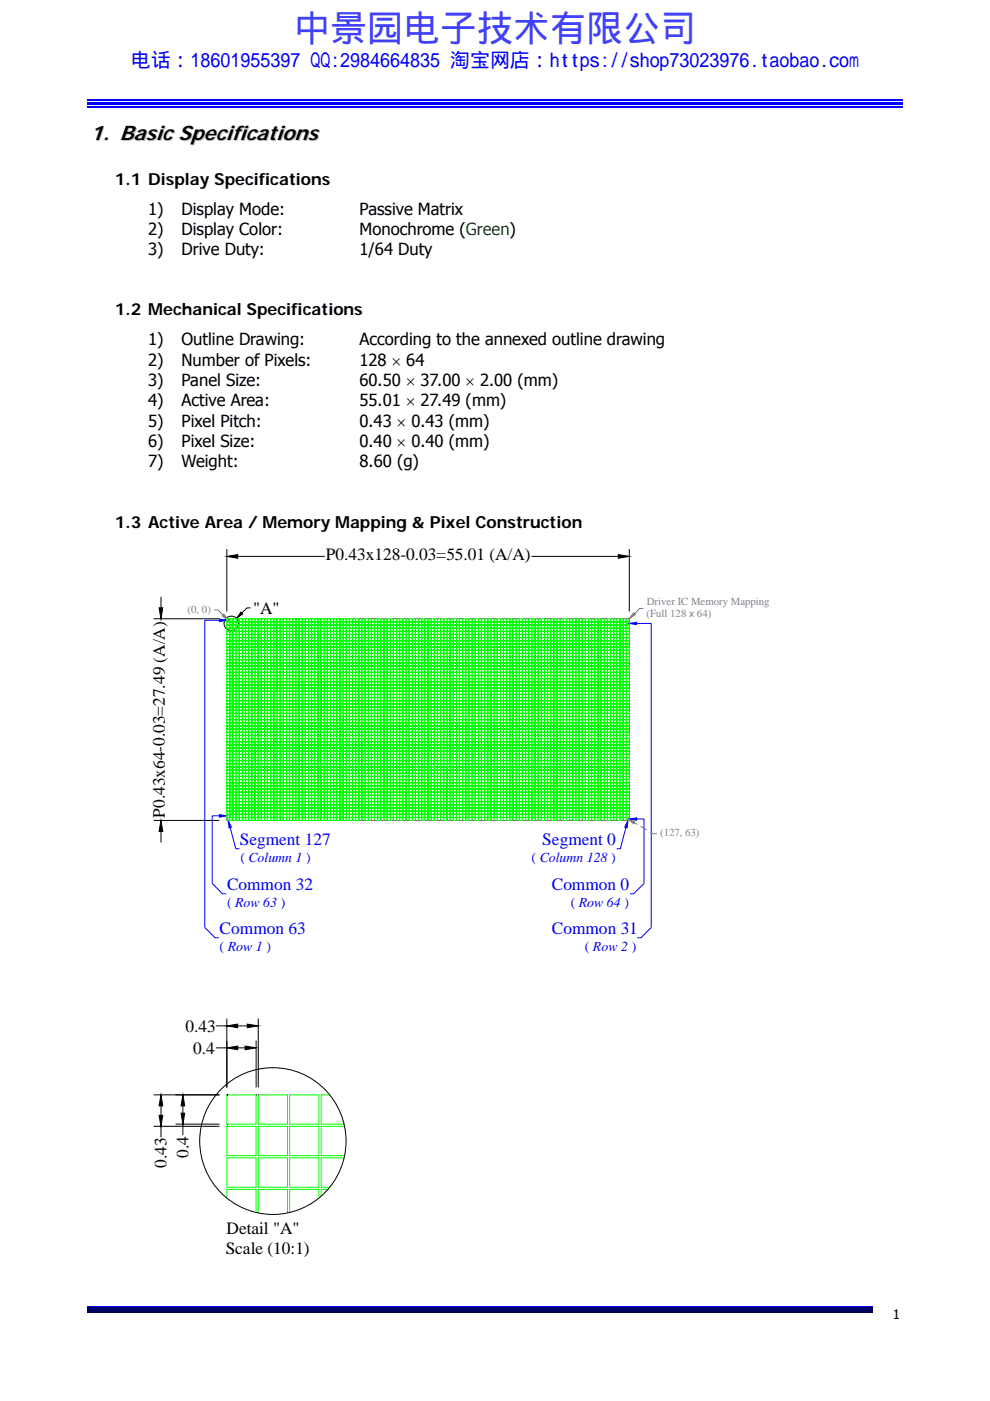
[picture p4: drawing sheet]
<svg xmlns="http://www.w3.org/2000/svg" width="210mm" height="297mm" viewBox="0 0 210 297" stroke-linecap="round" stroke-linejoin="round" font-family="sans-serif">
<defs><g id="words">
<text font-size="7.8" fill="#4040ff" x="62.3" y="8.6">中景园电子技术有限公司</text>
<text font-size="4.5" fill="#c0c0c0" x="19.3" y="29.8">1. Basic Specifications</text>
<text font-size="4.2" fill="#00f" x="27.7" y="14.2">电话：18601955397 QQ:2984664835 淘宝网店：https://shop73023976.taobao.com</text>
<g font-size="3.7">
<text x="69.1" y="118.8">P0.43x128-0.03=55.01 (A/A)</text>
<text x="53.7" y="130.1">&quot;A&quot;</text>
<text x="35" y="173.4" transform="rotate(-90 35 173.4)">P0.43x64-0.03=27.49 (A/A)</text>
<text x="39.4" y="218.7">0.43</text>
<text x="41" y="223.4">0.4</text>
<text x="40" y="245.5" transform="rotate(-90 40 245.5)">0.4</text>
<text x="35.3" y="247.6" transform="rotate(-90 35.3 247.6)">0.43</text>
<text x="48" y="261.6">Detail &quot;A&quot;</text>
<text x="47.9" y="265.8">Scale (10:1)</text>
</g>
<g font-size="3.7" fill="#00f">
<text x="50.9" y="179.1">Segment 127</text>
<text x="115" y="179.1">Segment 0</text>
<text x="48.2" y="188.7">Common 32</text>
<text x="117" y="188.7">Common 0</text>
<text x="46.6" y="198">Common 63</text>
<text x="117.1" y="198">Common 31</text>
</g>
<g font-size="3.5">
<text x="24.4" y="39.1">1.1 Display Specifications</text>
<text x="31.4" y="45.5">1)</text>
<text x="38.5" y="45.5">Display Mode:</text>
<text x="76.3" y="45.5">Passive Matrix</text>
<text x="31.4" y="49.8">2)</text>
<text x="38.5" y="49.8">Display Color:</text>
<text x="76.3" y="49.8">Monochrome (Green)</text>
<text x="31.4" y="54.1">3)</text>
<text x="38.5" y="54.1">Drive Duty:</text>
<text x="76.2" y="54.1">1/64 Duty</text>
<text x="24.4" y="66.8">1.2 Mechanical Specifications</text>
<text x="31.4" y="73.2">1)</text>
<text x="31.4" y="77.5">2)</text>
<text x="38.5" y="73.2">Outline Drawing:</text>
<text x="38.5" y="77.5">Number of Pixels:</text>
<text x="76.2" y="77.5">128 × 64</text>
<text x="76.3" y="73.2">According to the annexed outline drawing</text>
<text x="31.4" y="81.8">3)</text>
<text x="38.5" y="81.8">Panel Size:</text>
<text x="76.2" y="81.8">60.50 × 37.00 × 2.00 (mm)</text>
<text x="31.4" y="86.2">4)</text>
<text x="38.5" y="86.2">Active Area:</text>
<text x="76.2" y="86.2">55.01 × 27.49 (mm)</text>
<text x="31.4" y="90.5">5)</text>
<text x="31.4" y="94.8">6)</text>
<text x="38.5" y="94.8">Pixel Size:</text>
<text x="38.5" y="90.5">Pixel Pitch:</text>
<text x="76.2" y="90.5">0.43 × 0.43 (mm)</text>
<text x="76.2" y="94.8">0.40 × 0.40 (mm)</text>
<text x="31.4" y="99.1">7)</text>
<text x="38.5" y="99.1">Weight:</text>
<text x="76.3" y="99.1">8.60 (g)</text>
<text x="24.4" y="111.9">1.3 Active Area / Memory Mapping &amp; Pixel Construction</text>
</g>
<g font-size="2.9" fill="#00f">
<text x="51" y="182.7">( Column 1 )</text>
<text x="112.8" y="182.7">( Column 128 )</text>
<text x="48.2" y="192.2">( Row 63 )</text>
<text x="121.1" y="192.2">( Row 64 )</text>
<text x="46.6" y="201.6">( Row 1 )</text>
<text x="124.1" y="201.6">( Row 2 )</text>
</g>
<text font-size="2.8" x="189.4" y="279.7">1</text>
<g font-size="2.3" fill="#808080">
<text x="39.8" y="129.9">(0, 0)</text>
<text x="137.1" y="130.9">(Full 128 x 64)</text>
<text x="137.2" y="128.2">Driver IC Memory Mapping</text>
<text x="140" y="177.3">(127, 63)</text>
</g>
</g></defs>
<path d="M18.6 22.6h172.8" fill="none" stroke="#00f" stroke-width=".25"/>
<path d="M18.6 21.7h172.8v.5h-172.8z" fill="#00f"/>
<path d="M18.6 21.3h172.8M18.6 277h166.5" fill="none" stroke="#00f" stroke-width=".25"/>
<path d="M18.6 277.2h166.5v.7h-166.5z" fill="#00006b"/>
<path d="M18.6 278.1h166.5" fill="none" stroke="#005" stroke-width=".25"/>
<g fill="none" stroke="#0f0" stroke-width=".21">
<path d="M74.8 139.9h.6v.6h-.6zM74.8 139.2h.6v.6h-.6zM74.8 138.6h.6v.6h-.6zM74.8 137.9h.6v.6h-.6zM74.8 137.2h.6v.7h-.6zM74.8 136.5h.6v.7h-.6zM74.8 135.9h.6v.6h-.6zM74.8 135.2h.6v.6h-.6zM74.8 134.6h.6v.6h-.6zM74.8 133.9h.6v.6h-.6zM74.8 133.2h.6v.6h-.6zM74.8 132.5h.6v.7h-.6z"/>
<path d="M74.8 131.9h.6v.6h-.6zM74.8 131.2h.6v.6h-.6zM75.5 139.9h.6v.6h-.6zM75.5 139.2h.6v.6h-.6zM75.5 138.6h.6v.6h-.6zM75.5 137.9h.6v.6h-.6zM75.5 137.2h.6v.7h-.6zM75.5 136.5h.6v.7h-.6zM75.5 135.9h.6v.6h-.6zM75.5 135.2h.6v.6h-.6zM75.5 134.6h.6v.6h-.6zM75.5 133.9h.6v.6h-.6z"/>
<path d="M75.5 133.2h.6v.6h-.6zM75.5 132.5h.6v.7h-.6zM75.5 131.9h.6v.6h-.6zM75.5 131.2h.6v.6h-.6zM76.1 139.9h.7v.6h-.7zM76.1 139.2h.7v.6h-.7zM76.1 138.6h.7v.6h-.7zM76.1 137.9h.7v.6h-.7zM76.1 137.2h.7v.7h-.7zM76.1 136.5h.7v.7h-.7zM76.1 135.9h.7v.6h-.7zM76.1 135.2h.7v.6h-.7z"/>
<path d="M76.1 134.6h.7v.6h-.7zM76.1 133.9h.7v.6h-.7zM76.1 133.2h.7v.6h-.7zM76.1 132.5h.7v.7h-.7zM76.1 131.9h.7v.6h-.7zM76.1 131.2h.7v.6h-.7zM76.8 139.9h.6v.6h-.6zM76.8 139.2h.6v.6h-.6zM76.8 138.6h.6v.6h-.6zM76.8 137.9h.6v.6h-.6zM76.8 137.2h.6v.7h-.6zM76.8 136.5h.6v.7h-.6z"/>
<path d="M76.8 135.9h.6v.6h-.6zM76.8 135.2h.6v.6h-.6zM76.8 134.6h.6v.6h-.6zM76.8 133.9h.6v.6h-.6zM76.8 133.2h.6v.6h-.6zM76.8 132.5h.6v.7h-.6zM76.8 131.9h.6v.6h-.6zM76.8 131.2h.6v.6h-.6zM77.5 139.9h.6v.6h-.6zM77.5 139.2h.6v.6h-.6zM77.5 138.6h.6v.6h-.6zM77.5 137.9h.6v.6h-.6z"/>
<path d="M77.5 137.2h.6v.7h-.6zM77.5 136.5h.6v.7h-.6zM77.5 135.9h.6v.6h-.6zM77.5 135.2h.6v.6h-.6zM77.5 134.6h.6v.6h-.6zM77.5 133.9h.6v.6h-.6zM77.5 133.2h.6v.6h-.6zM77.5 132.5h.6v.7h-.6zM77.5 131.9h.6v.6h-.6zM77.5 131.2h.6v.6h-.6zM78.1 139.9h.7v.6h-.7zM78.1 139.2h.7v.6h-.7z"/>
<path d="M78.1 138.6h.7v.6h-.7zM78.1 137.9h.7v.6h-.7zM78.1 137.2h.7v.7h-.7zM78.1 136.5h.7v.7h-.7zM78.1 135.9h.7v.6h-.7zM78.1 135.2h.7v.6h-.7zM78.1 134.6h.7v.6h-.7zM78.1 133.9h.7v.6h-.7zM78.1 133.2h.7v.6h-.7zM78.1 132.5h.7v.7h-.7zM78.1 131.9h.7v.6h-.7zM78.1 131.2h.7v.6h-.7z"/>
<path d="M78.8 139.9h.6v.6h-.6zM78.8 139.2h.6v.6h-.6zM78.8 138.6h.6v.6h-.6zM78.8 137.9h.6v.6h-.6zM78.8 137.2h.6v.7h-.6zM78.8 136.5h.6v.7h-.6zM78.8 135.9h.6v.6h-.6zM78.8 135.2h.6v.6h-.6zM78.8 134.6h.6v.6h-.6zM78.8 133.9h.6v.6h-.6zM78.8 133.2h.6v.6h-.6zM78.8 132.5h.6v.7h-.6z"/>
<path d="M78.8 131.9h.6v.6h-.6zM78.8 131.2h.6v.6h-.6zM79.5 139.9h.6v.6h-.6zM79.5 139.2h.6v.6h-.6zM79.5 138.6h.6v.6h-.6zM79.5 137.9h.6v.6h-.6zM79.5 137.2h.6v.7h-.6zM79.5 136.5h.6v.7h-.6zM79.5 135.9h.6v.6h-.6zM79.5 135.2h.6v.6h-.6zM79.5 134.6h.6v.6h-.6zM79.5 133.9h.6v.6h-.6z"/>
<path d="M79.5 133.2h.6v.6h-.6zM79.5 132.5h.6v.7h-.6zM79.5 131.9h.6v.6h-.6zM79.5 131.2h.6v.6h-.6zM80.1 139.9h.7v.6h-.7zM80.1 139.2h.7v.6h-.7zM80.1 138.6h.7v.6h-.7zM80.1 137.9h.7v.6h-.7zM80.1 137.2h.7v.7h-.7zM80.1 136.5h.7v.7h-.7zM80.1 135.9h.7v.6h-.7zM80.1 135.2h.7v.6h-.7z"/>
<path d="M80.1 134.6h.7v.6h-.7zM80.1 133.9h.7v.6h-.7zM80.1 133.2h.7v.6h-.7zM80.1 132.5h.7v.7h-.7zM80.1 131.9h.7v.6h-.7zM80.1 131.2h.7v.6h-.7zM80.8 139.9h.6v.6h-.6zM80.8 139.2h.6v.6h-.6zM80.8 138.6h.6v.6h-.6zM80.8 137.9h.6v.6h-.6zM80.8 137.2h.6v.7h-.6zM80.8 136.5h.6v.7h-.6z"/>
<path d="M80.8 135.9h.6v.6h-.6zM80.8 135.2h.6v.6h-.6zM80.8 134.6h.6v.6h-.6zM80.8 133.9h.6v.6h-.6zM80.8 133.2h.6v.6h-.6zM80.8 132.5h.6v.7h-.6zM80.8 131.9h.6v.6h-.6zM80.8 131.2h.6v.6h-.6zM81.5 139.9h.6v.6h-.6zM81.5 139.2h.6v.6h-.6zM81.5 138.6h.6v.6h-.6zM81.5 137.9h.6v.6h-.6z"/>
<path d="M81.5 137.2h.6v.7h-.6zM81.5 136.5h.6v.7h-.6zM81.5 135.9h.6v.6h-.6zM81.5 135.2h.6v.6h-.6zM81.5 134.6h.6v.6h-.6zM81.5 133.9h.6v.6h-.6zM81.5 133.2h.6v.6h-.6zM81.5 132.5h.6v.7h-.6zM81.5 131.9h.6v.6h-.6zM81.5 131.2h.6v.6h-.6zM82.1 139.9h.7v.6h-.7zM82.1 139.2h.7v.6h-.7z"/>
<path d="M82.1 138.6h.7v.6h-.7zM82.1 137.9h.7v.6h-.7zM82.1 137.2h.7v.7h-.7zM82.1 136.5h.7v.7h-.7zM82.1 135.9h.7v.6h-.7zM82.1 135.2h.7v.6h-.7zM82.1 134.6h.7v.6h-.7zM82.1 133.9h.7v.6h-.7zM82.1 133.2h.7v.6h-.7zM82.1 132.5h.7v.7h-.7zM82.1 131.9h.7v.6h-.7zM82.1 131.2h.7v.6h-.7z"/>
<path d="M82.8 139.9h.6v.6h-.6zM82.8 139.2h.6v.6h-.6zM82.8 138.6h.6v.6h-.6zM82.8 137.9h.6v.6h-.6zM82.8 137.2h.6v.7h-.6zM82.8 136.5h.6v.7h-.6zM82.8 135.9h.6v.6h-.6zM82.8 135.2h.6v.6h-.6zM82.8 134.6h.6v.6h-.6zM82.8 133.9h.6v.6h-.6zM82.8 133.2h.6v.6h-.6zM82.8 132.5h.6v.7h-.6z"/>
<path d="M82.8 131.9h.6v.6h-.6zM82.8 131.2h.6v.6h-.6zM83.5 139.9h.6v.6h-.6zM83.5 139.2h.6v.6h-.6zM83.5 138.6h.6v.6h-.6zM83.5 137.9h.6v.6h-.6zM83.5 137.2h.6v.7h-.6zM83.5 136.5h.6v.7h-.6zM83.5 135.9h.6v.6h-.6zM83.5 135.2h.6v.6h-.6zM83.5 134.6h.6v.6h-.6zM83.5 133.9h.6v.6h-.6z"/>
<path d="M83.5 133.2h.6v.6h-.6zM83.5 132.5h.6v.7h-.6zM83.5 131.9h.6v.6h-.6zM83.5 131.2h.6v.6h-.6zM84.1 139.9h.7v.6h-.7zM84.1 139.2h.7v.6h-.7zM84.1 138.6h.7v.6h-.7zM84.1 137.9h.7v.6h-.7zM84.1 137.2h.7v.7h-.7zM84.1 136.5h.7v.7h-.7zM84.1 135.9h.7v.6h-.7zM84.1 135.2h.7v.6h-.7z"/>
<path d="M84.1 134.6h.7v.6h-.7zM84.1 133.9h.7v.6h-.7zM84.1 133.2h.7v.6h-.7zM84.1 132.5h.7v.7h-.7zM84.1 131.9h.7v.6h-.7zM84.1 131.2h.7v.6h-.7zM84.8 139.9h.6v.6h-.6zM84.8 139.2h.6v.6h-.6zM84.8 138.6h.6v.6h-.6zM84.8 137.9h.6v.6h-.6zM84.8 137.2h.6v.7h-.6zM84.8 136.5h.6v.7h-.6z"/>
<path d="M84.8 135.9h.6v.6h-.6zM84.8 135.2h.6v.6h-.6zM84.8 134.6h.6v.6h-.6zM84.8 133.9h.6v.6h-.6zM84.8 133.2h.6v.6h-.6zM84.8 132.5h.6v.7h-.6zM84.8 131.9h.6v.6h-.6zM84.8 131.2h.6v.6h-.6zM85.5 139.9h.6v.6h-.6zM85.5 139.2h.6v.6h-.6zM85.5 138.6h.6v.6h-.6zM85.5 137.9h.6v.6h-.6z"/>
<path d="M85.5 137.2h.6v.7h-.6zM85.5 136.5h.6v.7h-.6zM85.5 135.9h.6v.6h-.6zM85.5 135.2h.6v.6h-.6zM85.5 134.6h.6v.6h-.6zM85.5 133.9h.6v.6h-.6zM85.5 133.2h.6v.6h-.6zM85.5 132.5h.6v.7h-.6zM85.5 131.9h.6v.6h-.6zM85.5 131.2h.6v.6h-.6zM86.1 139.9h.7v.6h-.7zM86.1 139.2h.7v.6h-.7z"/>
<path d="M86.1 138.6h.7v.6h-.7zM86.1 137.9h.7v.6h-.7zM86.1 137.2h.7v.7h-.7zM86.1 136.5h.7v.7h-.7zM86.1 135.9h.7v.6h-.7zM86.1 135.2h.7v.6h-.7zM86.1 134.6h.7v.6h-.7zM86.1 133.9h.7v.6h-.7zM86.1 133.2h.7v.6h-.7zM86.1 132.5h.7v.7h-.7zM86.1 131.9h.7v.6h-.7zM86.1 131.2h.7v.6h-.7z"/>
<path d="M86.8 139.9h.6v.6h-.6zM86.8 139.2h.6v.6h-.6zM86.8 138.6h.6v.6h-.6zM86.8 137.9h.6v.6h-.6zM86.8 137.2h.6v.7h-.6zM86.8 136.5h.6v.7h-.6zM86.8 135.9h.6v.6h-.6zM86.8 135.2h.6v.6h-.6zM86.8 134.6h.6v.6h-.6zM86.8 133.9h.6v.6h-.6zM86.8 133.2h.6v.6h-.6zM86.8 132.5h.6v.7h-.6z"/>
<path d="M86.8 131.9h.6v.6h-.6zM86.8 131.2h.6v.6h-.6zM87.5 139.9h.6v.6h-.6zM87.5 139.2h.6v.6h-.6zM87.5 138.6h.6v.6h-.6zM87.5 137.9h.6v.6h-.6zM87.5 137.2h.6v.7h-.6zM87.5 136.5h.6v.7h-.6zM87.5 135.9h.6v.6h-.6zM87.5 135.2h.6v.6h-.6zM87.5 134.6h.6v.6h-.6zM87.5 133.9h.6v.6h-.6z"/>
<path d="M87.5 133.2h.6v.6h-.6zM87.5 132.5h.6v.7h-.6zM87.5 131.9h.6v.6h-.6zM87.5 131.2h.6v.6h-.6zM88.1 139.9h.7v.6h-.7zM88.1 139.2h.7v.6h-.7zM88.1 138.6h.7v.6h-.7zM88.1 137.9h.7v.6h-.7zM88.1 137.2h.7v.7h-.7zM88.1 136.5h.7v.7h-.7zM88.1 135.9h.7v.6h-.7zM88.1 135.2h.7v.6h-.7z"/>
<path d="M88.1 134.6h.7v.6h-.7zM88.1 133.9h.7v.6h-.7zM88.1 133.2h.7v.6h-.7zM88.1 132.5h.7v.7h-.7zM88.1 131.9h.7v.6h-.7zM88.1 131.2h.7v.6h-.7zM88.8 139.9h.6v.6h-.6zM88.8 139.2h.6v.6h-.6zM88.8 138.6h.6v.6h-.6zM88.8 137.9h.6v.6h-.6zM88.8 137.2h.6v.7h-.6zM88.8 136.5h.6v.7h-.6z"/>
<path d="M88.8 135.9h.6v.6h-.6zM88.8 135.2h.6v.6h-.6zM88.8 134.6h.6v.6h-.6zM88.8 133.9h.6v.6h-.6zM88.8 133.2h.6v.6h-.6zM88.8 132.5h.6v.7h-.6zM88.8 131.9h.6v.6h-.6zM88.8 131.2h.6v.6h-.6zM89.5 139.9h.6v.6h-.6zM89.5 139.2h.6v.6h-.6zM89.5 138.6h.6v.6h-.6zM89.5 137.9h.6v.6h-.6z"/>
<path d="M89.5 137.2h.6v.7h-.6zM89.5 136.5h.6v.7h-.6zM89.5 135.9h.6v.6h-.6zM89.5 135.2h.6v.6h-.6zM89.5 134.6h.6v.6h-.6zM89.5 133.9h.6v.6h-.6zM89.5 133.2h.6v.6h-.6zM89.5 132.5h.6v.7h-.6zM89.5 131.9h.6v.6h-.6zM89.5 131.2h.6v.6h-.6zM90.1 139.9h.7v.6h-.7zM90.1 139.2h.7v.6h-.7z"/>
<path d="M90.1 138.6h.7v.6h-.7zM90.1 137.9h.7v.6h-.7zM90.1 137.2h.7v.7h-.7zM90.1 136.5h.7v.7h-.7zM90.1 135.9h.7v.6h-.7zM90.1 135.2h.7v.6h-.7zM90.1 134.6h.7v.6h-.7zM90.1 133.9h.7v.6h-.7zM90.1 133.2h.7v.6h-.7zM90.1 132.5h.7v.7h-.7zM90.1 131.9h.7v.6h-.7zM90.1 131.2h.7v.6h-.7z"/>
<path d="M90.8 139.9h.6v.6h-.6zM90.8 139.2h.6v.6h-.6zM90.8 138.6h.6v.6h-.6zM90.8 137.9h.6v.6h-.6zM90.8 137.2h.6v.7h-.6zM90.8 136.5h.6v.7h-.6zM90.8 135.9h.6v.6h-.6zM90.8 135.2h.6v.6h-.6zM90.8 134.6h.6v.6h-.6zM90.8 133.9h.6v.6h-.6zM90.8 133.2h.6v.6h-.6zM90.8 132.5h.6v.7h-.6z"/>
<path d="M90.8 131.9h.6v.6h-.6zM90.8 131.2h.6v.6h-.6zM91.5 139.9h.6v.6h-.6zM91.5 139.2h.6v.6h-.6zM91.5 138.6h.6v.6h-.6zM91.5 137.9h.6v.6h-.6zM91.5 137.2h.6v.7h-.6zM91.5 136.5h.6v.7h-.6zM91.5 135.9h.6v.6h-.6zM91.5 135.2h.6v.6h-.6zM91.5 134.6h.6v.6h-.6zM91.5 133.9h.6v.6h-.6z"/>
<path d="M91.5 133.2h.6v.6h-.6zM91.5 132.5h.6v.7h-.6zM91.5 131.9h.6v.6h-.6zM91.5 131.2h.6v.6h-.6zM92.1 139.9h.7v.6h-.7zM92.1 139.2h.7v.6h-.7zM92.1 138.6h.7v.6h-.7zM92.1 137.9h.7v.6h-.7zM92.1 137.2h.7v.7h-.7zM92.1 136.5h.7v.7h-.7zM92.1 135.9h.7v.6h-.7zM92.1 135.2h.7v.6h-.7z"/>
<path d="M92.1 134.6h.7v.6h-.7zM92.1 133.9h.7v.6h-.7zM92.1 133.2h.7v.6h-.7zM92.1 132.5h.7v.7h-.7zM92.1 131.9h.7v.6h-.7zM92.1 131.2h.7v.6h-.7zM92.8 139.9h.7v.6h-.7zM92.8 139.2h.7v.6h-.7zM92.8 138.6h.7v.6h-.7zM92.8 137.9h.7v.6h-.7zM92.8 137.2h.7v.7h-.7zM92.8 136.5h.7v.7h-.7z"/>
<path d="M92.8 135.9h.7v.6h-.7zM92.8 135.2h.7v.6h-.7zM92.8 134.6h.7v.6h-.7zM92.8 133.9h.7v.6h-.7zM92.8 133.2h.7v.6h-.7zM92.8 132.5h.7v.7h-.7zM92.8 131.9h.7v.6h-.7zM92.8 131.2h.7v.6h-.7zM93.5 139.9h.6v.6h-.6zM93.5 139.2h.6v.6h-.6zM93.5 138.6h.6v.6h-.6zM93.5 137.9h.6v.6h-.6z"/>
<path d="M93.5 137.2h.6v.7h-.6zM93.5 136.5h.6v.7h-.6zM93.5 135.9h.6v.6h-.6zM93.5 135.2h.6v.6h-.6zM93.5 134.6h.6v.6h-.6zM93.5 133.9h.6v.6h-.6zM93.5 133.2h.6v.6h-.6zM93.5 132.5h.6v.7h-.6zM93.5 131.9h.6v.6h-.6zM93.5 131.2h.6v.6h-.6zM94.1 139.9h.7v.6h-.7zM94.1 139.2h.7v.6h-.7z"/>
<path d="M94.1 138.6h.7v.6h-.7zM94.1 137.9h.7v.6h-.7zM94.1 137.2h.7v.7h-.7zM94.1 136.5h.7v.7h-.7zM94.1 135.9h.7v.6h-.7zM94.1 135.2h.7v.6h-.7zM94.1 134.6h.7v.6h-.7zM94.1 133.9h.7v.6h-.7zM94.1 133.2h.7v.6h-.7zM94.1 132.5h.7v.7h-.7zM94.1 131.9h.7v.6h-.7zM94.1 131.2h.7v.6h-.7z"/>
<path d="M94.8 139.9h.6v.6h-.6zM94.8 139.2h.6v.6h-.6zM94.8 138.6h.6v.6h-.6zM94.8 137.9h.6v.6h-.6zM94.8 137.2h.6v.7h-.6zM94.8 136.5h.6v.7h-.6zM94.8 135.9h.6v.6h-.6zM94.8 135.2h.6v.6h-.6zM94.8 134.6h.6v.6h-.6zM94.8 133.9h.6v.6h-.6zM94.8 133.2h.6v.6h-.6zM94.8 132.5h.6v.7h-.6z"/>
<path d="M94.8 131.9h.6v.6h-.6zM94.8 131.2h.6v.6h-.6zM95.5 139.9h.6v.6h-.6zM95.5 139.2h.6v.6h-.6zM95.5 138.6h.6v.6h-.6zM95.5 137.9h.6v.6h-.6zM95.5 137.2h.6v.7h-.6zM95.5 136.5h.6v.7h-.6zM95.5 135.9h.6v.6h-.6zM95.5 135.2h.6v.6h-.6zM95.5 134.6h.6v.6h-.6zM95.5 133.9h.6v.6h-.6z"/>
<path d="M95.5 133.2h.6v.6h-.6zM95.5 132.5h.6v.7h-.6zM95.5 131.9h.6v.6h-.6zM95.5 131.2h.6v.6h-.6zM96.2 139.9h.6v.6h-.6zM96.2 139.2h.6v.6h-.6zM96.2 138.6h.6v.6h-.6zM96.2 137.9h.6v.6h-.6zM96.2 137.2h.6v.7h-.6zM96.2 136.5h.6v.7h-.6zM96.2 135.9h.6v.6h-.6zM96.2 135.2h.6v.6h-.6z"/>
<path d="M96.2 134.6h.6v.6h-.6zM96.2 133.9h.6v.6h-.6zM96.2 133.2h.6v.6h-.6zM96.2 132.5h.6v.7h-.6zM96.2 131.9h.6v.6h-.6zM96.2 131.2h.6v.6h-.6zM96.8 139.9h.7v.6h-.7zM96.8 139.2h.7v.6h-.7zM96.8 138.6h.7v.6h-.7zM96.8 137.9h.7v.6h-.7zM96.8 137.2h.7v.7h-.7zM96.8 136.5h.7v.7h-.7z"/>
<path d="M96.8 135.9h.7v.6h-.7zM96.8 135.2h.7v.6h-.7zM96.8 134.6h.7v.6h-.7zM96.8 133.9h.7v.6h-.7zM96.8 133.2h.7v.6h-.7zM96.8 132.5h.7v.7h-.7zM96.8 131.9h.7v.6h-.7zM96.8 131.2h.7v.6h-.7zM97.5 139.9h.6v.6h-.6zM97.5 139.2h.6v.6h-.6zM97.5 138.6h.6v.6h-.6zM97.5 137.9h.6v.6h-.6z"/>
<path d="M97.5 137.2h.6v.7h-.6zM97.5 136.5h.6v.7h-.6zM97.5 135.9h.6v.6h-.6zM97.5 135.2h.6v.6h-.6zM97.5 134.6h.6v.6h-.6zM97.5 133.9h.6v.6h-.6zM97.5 133.2h.6v.6h-.6zM97.5 132.5h.6v.7h-.6zM97.5 131.9h.6v.6h-.6zM97.5 131.2h.6v.6h-.6zM98.1 139.9h.7v.6h-.7zM98.1 139.2h.7v.6h-.7z"/>
<path d="M98.1 138.6h.7v.6h-.7zM98.1 137.9h.7v.6h-.7zM98.1 137.2h.7v.7h-.7zM98.1 136.5h.7v.7h-.7zM98.1 135.9h.7v.6h-.7zM98.1 135.2h.7v.6h-.7zM98.1 134.6h.7v.6h-.7zM98.1 133.9h.7v.6h-.7zM98.1 133.2h.7v.6h-.7zM98.1 132.5h.7v.7h-.7zM98.1 131.9h.7v.6h-.7zM98.1 131.2h.7v.6h-.7z"/>
<path d="M98.8 139.9h.6v.6h-.6zM98.8 139.2h.6v.6h-.6zM98.8 138.6h.6v.6h-.6zM98.8 137.9h.6v.6h-.6zM98.8 137.2h.6v.7h-.6zM98.8 136.5h.6v.7h-.6zM98.8 135.9h.6v.6h-.6zM98.8 135.2h.6v.6h-.6zM98.8 134.6h.6v.6h-.6zM98.8 133.9h.6v.6h-.6zM98.8 133.2h.6v.6h-.6zM98.8 132.5h.6v.7h-.6z"/>
<path d="M98.8 131.9h.6v.6h-.6zM98.8 131.2h.6v.6h-.6zM99.5 139.9h.6v.6h-.6zM99.5 139.2h.6v.6h-.6zM99.5 138.6h.6v.6h-.6zM99.5 137.9h.6v.6h-.6zM99.5 137.2h.6v.7h-.6zM99.5 136.5h.6v.7h-.6zM99.5 135.9h.6v.6h-.6zM99.5 135.2h.6v.6h-.6zM99.5 134.6h.6v.6h-.6zM99.5 133.9h.6v.6h-.6z"/>
<path d="M99.5 133.2h.6v.6h-.6zM99.5 132.5h.6v.7h-.6zM99.5 131.9h.6v.6h-.6zM99.5 131.2h.6v.6h-.6zM100.2 139.9h.6v.6h-.6zM100.2 139.2h.6v.6h-.6zM100.2 138.6h.6v.6h-.6zM100.2 137.9h.6v.6h-.6zM100.2 137.2h.6v.7h-.6zM100.2 136.5h.6v.7h-.6zM100.2 135.9h.6v.6h-.6zM100.2 135.2h.6v.6h-.6z"/>
<path d="M100.2 134.6h.6v.6h-.6zM100.2 133.9h.6v.6h-.6zM100.2 133.2h.6v.6h-.6zM100.2 132.5h.6v.7h-.6zM100.2 131.9h.6v.6h-.6zM100.2 131.2h.6v.6h-.6zM100.8 139.9h.7v.6h-.7zM100.8 139.2h.7v.6h-.7zM100.8 138.6h.7v.6h-.7zM100.8 137.9h.7v.6h-.7zM100.8 137.2h.7v.7h-.7zM100.8 136.5h.7v.7h-.7z"/>
<path d="M100.8 135.9h.7v.6h-.7zM100.8 135.2h.7v.6h-.7zM100.8 134.6h.7v.6h-.7zM100.8 133.9h.7v.6h-.7zM100.8 133.2h.7v.6h-.7zM100.8 132.5h.7v.7h-.7zM100.8 131.9h.7v.6h-.7zM100.8 131.2h.7v.6h-.7zM101.5 139.9h.6v.6h-.6zM101.5 139.2h.6v.6h-.6zM101.5 138.6h.6v.6h-.6zM101.5 137.9h.6v.6h-.6z"/>
<path d="M101.5 137.2h.6v.7h-.6zM101.5 136.5h.6v.7h-.6zM101.5 135.9h.6v.6h-.6zM101.5 135.2h.6v.6h-.6zM101.5 134.6h.6v.6h-.6zM101.5 133.9h.6v.6h-.6zM101.5 133.2h.6v.6h-.6zM101.5 132.5h.6v.7h-.6zM101.5 131.9h.6v.6h-.6zM101.5 131.2h.6v.6h-.6zM102.2 139.9h.6v.6h-.6zM102.2 139.2h.6v.6h-.6z"/>
<path d="M102.2 138.6h.6v.6h-.6zM102.2 137.9h.6v.6h-.6zM102.2 137.2h.6v.7h-.6zM102.2 136.5h.6v.7h-.6zM102.2 135.9h.6v.6h-.6zM102.2 135.2h.6v.6h-.6zM102.2 134.6h.6v.6h-.6zM102.2 133.9h.6v.6h-.6zM102.2 133.2h.6v.6h-.6zM102.2 132.5h.6v.7h-.6zM102.2 131.9h.6v.6h-.6zM102.2 131.2h.6v.6h-.6z"/>
<path d="M102.8 139.9h.6v.6h-.6zM102.8 139.2h.6v.6h-.6zM102.8 138.6h.6v.6h-.6zM102.8 137.9h.6v.6h-.6zM102.8 137.2h.6v.7h-.6zM102.8 136.5h.6v.7h-.6zM102.8 135.9h.6v.6h-.6zM102.8 135.2h.6v.6h-.6zM102.8 134.6h.6v.6h-.6zM102.8 133.9h.6v.6h-.6zM102.8 133.2h.6v.6h-.6zM102.8 132.5h.6v.7h-.6z"/>
<path d="M102.8 131.9h.6v.6h-.6zM102.8 131.2h.6v.6h-.6zM103.5 139.9h.6v.6h-.6zM103.5 139.2h.6v.6h-.6zM103.5 138.6h.6v.6h-.6zM103.5 137.9h.6v.6h-.6zM103.5 137.2h.6v.7h-.6zM103.5 136.5h.6v.7h-.6zM103.5 135.9h.6v.6h-.6zM103.5 135.2h.6v.6h-.6zM103.5 134.6h.6v.6h-.6zM103.5 133.9h.6v.6h-.6z"/>
<path d="M103.5 133.2h.6v.6h-.6zM103.5 132.5h.6v.7h-.6zM103.5 131.9h.6v.6h-.6zM103.5 131.2h.6v.6h-.6zM104.2 139.9h.6v.6h-.6zM104.2 139.2h.6v.6h-.6zM104.2 138.6h.6v.6h-.6zM104.2 137.9h.6v.6h-.6zM104.2 137.2h.6v.7h-.6zM104.2 136.5h.6v.7h-.6zM104.2 135.9h.6v.6h-.6zM104.2 135.2h.6v.6h-.6z"/>
<path d="M104.2 134.6h.6v.6h-.6zM104.2 133.9h.6v.6h-.6zM104.2 133.2h.6v.6h-.6zM104.2 132.5h.6v.7h-.6zM104.2 131.9h.6v.6h-.6zM104.2 131.2h.6v.6h-.6zM104.8 139.9h.7v.6h-.7zM104.8 139.2h.7v.6h-.7zM104.8 138.6h.7v.6h-.7zM104.8 137.9h.7v.6h-.7zM104.8 137.2h.7v.7h-.7zM104.8 136.5h.7v.7h-.7z"/>
<path d="M104.8 135.9h.7v.6h-.7zM104.8 135.2h.7v.6h-.7zM104.8 134.6h.7v.6h-.7zM104.8 133.9h.7v.6h-.7zM104.8 133.2h.7v.6h-.7zM104.8 132.5h.7v.7h-.7zM104.8 131.9h.7v.6h-.7zM104.8 131.2h.7v.6h-.7zM105.5 139.9h.6v.6h-.6zM105.5 139.2h.6v.6h-.6zM105.5 138.6h.6v.6h-.6zM105.5 137.9h.6v.6h-.6z"/>
<path d="M105.5 137.2h.6v.7h-.6zM105.5 136.5h.6v.7h-.6zM105.5 135.9h.6v.6h-.6zM105.5 135.2h.6v.6h-.6zM105.5 134.6h.6v.6h-.6zM105.5 133.9h.6v.6h-.6zM105.5 133.2h.6v.6h-.6zM105.5 132.5h.6v.7h-.6zM105.5 131.9h.6v.6h-.6zM105.5 131.2h.6v.6h-.6zM106.2 139.9h.6v.6h-.6zM106.2 139.2h.6v.6h-.6z"/>
<path d="M106.2 138.6h.6v.6h-.6zM106.2 137.9h.6v.6h-.6zM106.2 137.2h.6v.7h-.6zM106.2 136.5h.6v.7h-.6zM106.2 135.9h.6v.6h-.6zM106.2 135.2h.6v.6h-.6zM106.2 134.6h.6v.6h-.6zM106.2 133.9h.6v.6h-.6zM106.2 133.2h.6v.6h-.6zM106.2 132.5h.6v.7h-.6zM106.2 131.9h.6v.6h-.6zM106.2 131.2h.6v.6h-.6z"/>
<path d="M106.8 139.9h.7v.6h-.7zM106.8 139.2h.7v.6h-.7zM106.8 138.6h.7v.6h-.7zM106.8 137.9h.7v.6h-.7zM106.8 137.2h.7v.7h-.7zM106.8 136.5h.7v.7h-.7zM106.8 135.9h.7v.6h-.7zM106.8 135.2h.7v.6h-.7zM106.8 134.6h.7v.6h-.7zM106.8 133.9h.7v.6h-.7zM106.8 133.2h.7v.6h-.7zM106.8 132.5h.7v.7h-.7z"/>
<path d="M106.8 131.9h.7v.6h-.7zM106.8 131.2h.7v.6h-.7zM107.5 139.9h.6v.6h-.6zM107.5 139.2h.6v.6h-.6zM107.5 138.6h.6v.6h-.6zM107.5 137.9h.6v.6h-.6zM107.5 137.2h.6v.7h-.6zM107.5 136.5h.6v.7h-.6zM107.5 135.9h.6v.6h-.6zM107.5 135.2h.6v.6h-.6zM107.5 134.6h.6v.6h-.6zM107.5 133.9h.6v.6h-.6z"/>
<path d="M107.5 133.2h.6v.6h-.6zM107.5 132.5h.6v.7h-.6zM107.5 131.9h.6v.6h-.6zM107.5 131.2h.6v.6h-.6zM108.2 139.9h.6v.6h-.6zM108.2 139.2h.6v.6h-.6zM108.2 138.6h.6v.6h-.6zM108.2 137.9h.6v.6h-.6zM108.2 137.2h.6v.7h-.6zM108.2 136.5h.6v.7h-.6zM108.2 135.9h.6v.6h-.6zM108.2 135.2h.6v.6h-.6z"/>
<path d="M108.2 134.6h.6v.6h-.6zM108.2 133.9h.6v.6h-.6zM108.2 133.2h.6v.6h-.6zM108.2 132.5h.6v.7h-.6zM108.2 131.9h.6v.6h-.6zM108.2 131.2h.6v.6h-.6zM108.8 139.9h.7v.6h-.7zM108.8 139.2h.7v.6h-.7zM108.8 138.6h.7v.6h-.7zM108.8 137.9h.7v.6h-.7zM108.8 137.2h.7v.7h-.7zM108.8 136.5h.7v.7h-.7z"/>
<path d="M108.8 135.9h.7v.6h-.7zM108.8 135.2h.7v.6h-.7zM108.8 134.6h.7v.6h-.7zM108.8 133.9h.7v.6h-.7zM108.8 133.2h.7v.6h-.7zM108.8 132.5h.7v.7h-.7zM108.8 131.9h.7v.6h-.7zM108.8 131.2h.7v.6h-.7zM109.5 139.9h.6v.6h-.6zM109.5 139.2h.6v.6h-.6zM109.5 138.6h.6v.6h-.6zM109.5 137.9h.6v.6h-.6z"/>
<path d="M109.5 137.2h.6v.7h-.6zM109.5 136.5h.6v.7h-.6zM109.5 135.9h.6v.6h-.6zM109.5 135.2h.6v.6h-.6zM109.5 134.6h.6v.6h-.6zM109.5 133.9h.6v.6h-.6zM109.5 133.2h.6v.6h-.6zM109.5 132.5h.6v.7h-.6zM109.5 131.9h.6v.6h-.6zM109.5 131.2h.6v.6h-.6zM110.2 139.9h.6v.6h-.6zM110.2 139.2h.6v.6h-.6z"/>
<path d="M110.2 138.6h.6v.6h-.6zM110.2 137.9h.6v.6h-.6zM110.2 137.2h.6v.7h-.6zM110.2 136.5h.6v.7h-.6zM110.2 135.9h.6v.6h-.6zM110.2 135.2h.6v.6h-.6zM110.2 134.6h.6v.6h-.6zM110.2 133.9h.6v.6h-.6zM110.2 133.2h.6v.6h-.6zM110.2 132.5h.6v.7h-.6zM110.2 131.9h.6v.6h-.6zM110.2 131.2h.6v.6h-.6z"/>
<path d="M110.8 139.9h.7v.6h-.7zM110.8 139.2h.7v.6h-.7zM110.8 138.6h.7v.6h-.7zM110.8 137.9h.7v.6h-.7zM110.8 137.2h.7v.7h-.7zM110.8 136.5h.7v.7h-.7zM110.8 135.9h.7v.6h-.7zM110.8 135.2h.7v.6h-.7zM110.8 134.6h.7v.6h-.7zM110.8 133.9h.7v.6h-.7zM110.8 133.2h.7v.6h-.7zM110.8 132.5h.7v.7h-.7z"/>
<path d="M110.8 131.9h.7v.6h-.7zM110.8 131.2h.7v.6h-.7zM111.5 139.9h.6v.6h-.6zM111.5 139.2h.6v.6h-.6zM111.5 138.6h.6v.6h-.6zM111.5 137.9h.6v.6h-.6zM111.5 137.2h.6v.7h-.6zM111.5 136.5h.6v.7h-.6zM111.5 135.9h.6v.6h-.6zM111.5 135.2h.6v.6h-.6zM111.5 134.6h.6v.6h-.6zM111.5 133.9h.6v.6h-.6z"/>
<path d="M111.5 133.2h.6v.6h-.6zM111.5 132.5h.6v.7h-.6zM111.5 131.9h.6v.6h-.6zM111.5 131.2h.6v.6h-.6zM112.2 139.9h.6v.6h-.6zM112.2 139.2h.6v.6h-.6zM112.2 138.6h.6v.6h-.6zM112.2 137.9h.6v.6h-.6zM112.2 137.2h.6v.7h-.6zM112.2 136.5h.6v.7h-.6zM112.2 135.9h.6v.6h-.6zM112.2 135.2h.6v.6h-.6z"/>
<path d="M112.2 134.6h.6v.6h-.6zM112.2 133.9h.6v.6h-.6zM112.2 133.2h.6v.6h-.6zM112.2 132.5h.6v.7h-.6zM112.2 131.9h.6v.6h-.6zM112.2 131.2h.6v.6h-.6zM112.8 139.9h.7v.6h-.7zM112.8 139.2h.7v.6h-.7zM112.8 138.6h.7v.6h-.7zM112.8 137.9h.7v.6h-.7zM112.8 137.2h.7v.7h-.7zM112.8 136.5h.7v.7h-.7z"/>
<path d="M112.8 135.9h.7v.6h-.7zM112.8 135.2h.7v.6h-.7zM112.8 134.6h.7v.6h-.7zM112.8 133.9h.7v.6h-.7zM112.8 133.2h.7v.6h-.7zM112.8 132.5h.7v.7h-.7zM112.8 131.9h.7v.6h-.7zM112.8 131.2h.7v.6h-.7zM113.5 139.9h.6v.6h-.6zM113.5 139.2h.6v.6h-.6zM113.5 138.6h.6v.6h-.6zM113.5 137.9h.6v.6h-.6z"/>
<path d="M113.5 137.2h.6v.7h-.6zM113.5 136.5h.6v.7h-.6zM113.5 135.9h.6v.6h-.6zM113.5 135.2h.6v.6h-.6zM113.5 134.6h.6v.6h-.6zM113.5 133.9h.6v.6h-.6zM113.5 133.2h.6v.6h-.6zM113.5 132.5h.6v.7h-.6zM113.5 131.9h.6v.6h-.6zM113.5 131.2h.6v.6h-.6zM114.2 139.9h.6v.6h-.6zM114.2 139.2h.6v.6h-.6z"/>
<path d="M114.2 138.6h.6v.6h-.6zM114.2 137.9h.6v.6h-.6zM114.2 137.2h.6v.7h-.6zM114.2 136.5h.6v.7h-.6zM114.2 135.9h.6v.6h-.6zM114.2 135.2h.6v.6h-.6zM114.2 134.6h.6v.6h-.6zM114.2 133.9h.6v.6h-.6zM114.2 133.2h.6v.6h-.6zM114.2 132.5h.6v.7h-.6zM114.2 131.9h.6v.6h-.6zM114.2 131.2h.6v.6h-.6z"/>
<path d="M114.9 139.9h.6v.6h-.6zM114.9 139.2h.6v.6h-.6zM114.9 138.6h.6v.6h-.6zM114.9 137.9h.6v.6h-.6zM114.9 137.2h.6v.7h-.6zM114.9 136.5h.6v.7h-.6zM114.9 135.9h.6v.6h-.6zM114.9 135.2h.6v.6h-.6zM114.9 134.6h.6v.6h-.6zM114.9 133.9h.6v.6h-.6zM114.9 133.2h.6v.6h-.6zM114.9 132.5h.6v.7h-.6z"/>
<path d="M114.9 131.9h.6v.6h-.6zM114.9 131.2h.6v.6h-.6zM115.5 139.9h.6v.6h-.6zM115.5 139.2h.6v.6h-.6zM115.5 138.6h.6v.6h-.6zM115.5 137.9h.6v.6h-.6zM115.5 137.2h.6v.7h-.6zM115.5 136.5h.6v.7h-.6zM115.5 135.9h.6v.6h-.6zM115.5 135.2h.6v.6h-.6zM115.5 134.6h.6v.6h-.6zM115.5 133.9h.6v.6h-.6z"/>
<path d="M115.5 133.2h.6v.6h-.6zM115.5 132.5h.6v.7h-.6zM115.5 131.9h.6v.6h-.6zM115.5 131.2h.6v.6h-.6zM116.2 139.9h.6v.6h-.6zM116.2 139.2h.6v.6h-.6zM116.2 138.6h.6v.6h-.6zM116.2 137.9h.6v.6h-.6zM116.2 137.2h.6v.7h-.6zM116.2 136.5h.6v.7h-.6zM116.2 135.9h.6v.6h-.6zM116.2 135.2h.6v.6h-.6z"/>
<path d="M116.2 134.6h.6v.6h-.6zM116.2 133.9h.6v.6h-.6zM116.2 133.2h.6v.6h-.6zM116.2 132.5h.6v.7h-.6zM116.2 131.9h.6v.6h-.6zM116.2 131.2h.6v.6h-.6zM116.8 139.9h.7v.6h-.7zM116.8 139.2h.7v.6h-.7zM116.8 138.6h.7v.6h-.7zM116.8 137.9h.7v.6h-.7zM116.8 137.2h.7v.7h-.7zM116.8 136.5h.7v.7h-.7z"/>
<path d="M116.8 135.9h.7v.6h-.7zM116.8 135.2h.7v.6h-.7zM116.8 134.6h.7v.6h-.7zM116.8 133.9h.7v.6h-.7zM116.8 133.2h.7v.6h-.7zM116.8 132.5h.7v.7h-.7zM116.8 131.9h.7v.6h-.7zM116.8 131.2h.7v.6h-.7zM117.5 139.9h.6v.6h-.6zM117.5 139.2h.6v.6h-.6zM117.5 138.6h.6v.6h-.6zM117.5 137.9h.6v.6h-.6z"/>
<path d="M117.5 137.2h.6v.7h-.6zM117.5 136.5h.6v.7h-.6zM117.5 135.9h.6v.6h-.6zM117.5 135.2h.6v.6h-.6zM117.5 134.6h.6v.6h-.6zM117.5 133.9h.6v.6h-.6zM117.5 133.2h.6v.6h-.6zM117.5 132.5h.6v.7h-.6zM117.5 131.9h.6v.6h-.6zM117.5 131.2h.6v.6h-.6zM118.2 139.9h.6v.6h-.6zM118.2 139.2h.6v.6h-.6z"/>
<path d="M118.2 138.6h.6v.6h-.6zM118.2 137.9h.6v.6h-.6zM118.2 137.2h.6v.7h-.6zM118.2 136.5h.6v.7h-.6zM118.2 135.9h.6v.6h-.6zM118.2 135.2h.6v.6h-.6zM118.2 134.6h.6v.6h-.6zM118.2 133.9h.6v.6h-.6zM118.2 133.2h.6v.6h-.6zM118.2 132.5h.6v.7h-.6zM118.2 131.9h.6v.6h-.6zM118.2 131.2h.6v.6h-.6z"/>
<path d="M118.9 139.9h.6v.6h-.6zM118.9 139.2h.6v.6h-.6zM118.9 138.6h.6v.6h-.6zM118.9 137.9h.6v.6h-.6zM118.9 137.2h.6v.7h-.6zM118.9 136.5h.6v.7h-.6zM118.9 135.9h.6v.6h-.6zM118.9 135.2h.6v.6h-.6zM118.9 134.6h.6v.6h-.6zM118.9 133.9h.6v.6h-.6zM118.9 133.2h.6v.6h-.6zM118.9 132.5h.6v.7h-.6z"/>
<path d="M118.9 131.9h.6v.6h-.6zM118.9 131.2h.6v.6h-.6zM119.5 139.9h.6v.6h-.6zM119.5 139.2h.6v.6h-.6zM119.5 138.6h.6v.6h-.6zM119.5 137.9h.6v.6h-.6zM119.5 137.2h.6v.7h-.6zM119.5 136.5h.6v.7h-.6zM119.5 135.9h.6v.6h-.6zM119.5 135.2h.6v.6h-.6zM119.5 134.6h.6v.6h-.6zM119.5 133.9h.6v.6h-.6z"/>
<path d="M119.5 133.2h.6v.6h-.6zM119.5 132.5h.6v.7h-.6zM119.5 131.9h.6v.6h-.6zM119.5 131.2h.6v.6h-.6zM120.2 139.9h.6v.6h-.6zM120.2 139.2h.6v.6h-.6zM120.2 138.6h.6v.6h-.6zM120.2 137.9h.6v.6h-.6zM120.2 137.2h.6v.7h-.6zM120.2 136.5h.6v.7h-.6zM120.2 135.9h.6v.6h-.6zM120.2 135.2h.6v.6h-.6z"/>
<path d="M120.2 134.6h.6v.6h-.6zM120.2 133.9h.6v.6h-.6zM120.2 133.2h.6v.6h-.6zM120.2 132.5h.6v.7h-.6zM120.2 131.9h.6v.6h-.6zM120.2 131.2h.6v.6h-.6zM120.8 139.9h.7v.6h-.7zM120.8 139.2h.7v.6h-.7zM120.8 138.6h.7v.6h-.7zM120.8 137.9h.7v.6h-.7zM120.8 137.2h.7v.7h-.7zM120.8 136.5h.7v.7h-.7z"/>
<path d="M120.8 135.9h.7v.6h-.7zM120.8 135.2h.7v.6h-.7zM120.8 134.6h.7v.6h-.7zM120.8 133.9h.7v.6h-.7zM120.8 133.2h.7v.6h-.7zM120.8 132.5h.7v.7h-.7zM120.8 131.9h.7v.6h-.7zM120.8 131.2h.7v.6h-.7zM121.5 139.9h.6v.6h-.6zM121.5 139.2h.6v.6h-.6zM121.5 138.6h.6v.6h-.6zM121.5 137.9h.6v.6h-.6z"/>
<path d="M121.5 137.2h.6v.7h-.6zM121.5 136.5h.6v.7h-.6zM121.5 135.9h.6v.6h-.6zM121.5 135.2h.6v.6h-.6zM121.5 134.6h.6v.6h-.6zM121.5 133.9h.6v.6h-.6zM121.5 133.2h.6v.6h-.6zM121.5 132.5h.6v.7h-.6zM121.5 131.9h.6v.6h-.6zM121.5 131.2h.6v.6h-.6zM122.2 139.9h.6v.6h-.6zM122.2 139.2h.6v.6h-.6z"/>
<path d="M122.2 138.6h.6v.6h-.6zM122.2 137.9h.6v.6h-.6zM122.2 137.2h.6v.7h-.6zM122.2 136.5h.6v.7h-.6zM122.2 135.9h.6v.6h-.6zM122.2 135.2h.6v.6h-.6zM122.2 134.6h.6v.6h-.6zM122.2 133.9h.6v.6h-.6zM122.2 133.2h.6v.6h-.6zM122.2 132.5h.6v.7h-.6zM122.2 131.9h.6v.6h-.6zM122.2 131.2h.6v.6h-.6z"/>
<path d="M122.9 139.9h.6v.6h-.6zM122.9 139.2h.6v.6h-.6zM122.9 138.6h.6v.6h-.6zM122.9 137.9h.6v.6h-.6zM122.9 137.2h.6v.7h-.6zM122.9 136.5h.6v.7h-.6zM122.9 135.9h.6v.6h-.6zM122.9 135.2h.6v.6h-.6zM122.9 134.6h.6v.6h-.6zM122.9 133.9h.6v.6h-.6zM122.9 133.2h.6v.6h-.6zM122.9 132.5h.6v.7h-.6z"/>
<path d="M122.9 131.9h.6v.6h-.6zM122.9 131.2h.6v.6h-.6zM123.5 139.9h.6v.6h-.6zM123.5 139.2h.6v.6h-.6zM123.5 138.6h.6v.6h-.6zM123.5 137.9h.6v.6h-.6zM123.5 137.2h.6v.7h-.6zM123.5 136.5h.6v.7h-.6zM123.5 135.9h.6v.6h-.6zM123.5 135.2h.6v.6h-.6zM123.5 134.6h.6v.6h-.6zM123.5 133.9h.6v.6h-.6z"/>
<path d="M123.5 133.2h.6v.6h-.6zM123.5 132.5h.6v.7h-.6zM123.5 131.9h.6v.6h-.6zM123.5 131.2h.6v.6h-.6zM124.2 139.9h.6v.6h-.6zM124.2 139.2h.6v.6h-.6zM124.2 138.6h.6v.6h-.6zM124.2 137.9h.6v.6h-.6zM124.2 137.2h.6v.7h-.6zM124.2 136.5h.6v.7h-.6zM124.2 135.9h.6v.6h-.6zM124.2 135.2h.6v.6h-.6z"/>
<path d="M124.2 134.6h.6v.6h-.6zM124.2 133.9h.6v.6h-.6zM124.2 133.2h.6v.6h-.6zM124.2 132.5h.6v.7h-.6zM124.2 131.9h.6v.6h-.6zM124.2 131.2h.6v.6h-.6zM124.8 139.9h.7v.6h-.7zM124.8 139.2h.7v.6h-.7zM124.8 138.6h.7v.6h-.7zM124.8 137.9h.7v.6h-.7zM124.8 137.2h.7v.7h-.7zM124.8 136.5h.7v.7h-.7z"/>
<path d="M124.8 135.9h.7v.6h-.7zM124.8 135.2h.7v.6h-.7zM124.8 134.6h.7v.6h-.7zM124.8 133.9h.7v.6h-.7zM124.8 133.2h.7v.6h-.7zM124.8 132.5h.7v.7h-.7zM124.8 131.9h.7v.6h-.7zM124.8 131.2h.7v.6h-.7zM125.5 139.9h.6v.6h-.6zM125.5 139.2h.6v.6h-.6zM125.5 138.6h.6v.6h-.6zM125.5 137.9h.6v.6h-.6z"/>
<path d="M125.5 137.2h.6v.7h-.6zM125.5 136.5h.6v.7h-.6zM125.5 135.9h.6v.6h-.6zM125.5 135.2h.6v.6h-.6zM125.5 134.6h.6v.6h-.6zM125.5 133.9h.6v.6h-.6zM125.5 133.2h.6v.6h-.6zM125.5 132.5h.6v.7h-.6zM125.5 131.9h.6v.6h-.6zM125.5 131.2h.6v.6h-.6zM126.2 139.9h.6v.6h-.6zM126.2 139.2h.6v.6h-.6z"/>
<path d="M126.2 138.6h.6v.6h-.6zM126.2 137.9h.6v.6h-.6zM126.2 137.2h.6v.7h-.6zM126.2 136.5h.6v.7h-.6zM126.2 135.9h.6v.6h-.6zM126.2 135.2h.6v.6h-.6zM126.2 134.6h.6v.6h-.6zM126.2 133.9h.6v.6h-.6zM126.2 133.2h.6v.6h-.6zM126.2 132.5h.6v.7h-.6zM126.2 131.9h.6v.6h-.6zM126.2 131.2h.6v.6h-.6z"/>
<path d="M126.9 139.9h.6v.6h-.6zM126.9 139.2h.6v.6h-.6zM126.9 138.6h.6v.6h-.6zM126.9 137.9h.6v.6h-.6zM126.9 137.2h.6v.7h-.6zM126.9 136.5h.6v.7h-.6zM126.9 135.9h.6v.6h-.6zM126.9 135.2h.6v.6h-.6zM126.9 134.6h.6v.6h-.6zM126.9 133.9h.6v.6h-.6zM126.9 133.2h.6v.6h-.6zM126.9 132.5h.6v.7h-.6z"/>
<path d="M126.9 131.9h.6v.6h-.6zM126.9 131.2h.6v.6h-.6zM127.5 139.9h.6v.6h-.6zM127.5 139.2h.6v.6h-.6zM127.5 138.6h.6v.6h-.6zM127.5 137.9h.6v.6h-.6zM127.5 137.2h.6v.7h-.6zM127.5 136.5h.6v.7h-.6zM127.5 135.9h.6v.6h-.6zM127.5 135.2h.6v.6h-.6zM127.5 134.6h.6v.6h-.6zM127.5 133.9h.6v.6h-.6z"/>
<path d="M127.5 133.2h.6v.6h-.6zM127.5 132.5h.6v.7h-.6zM127.5 131.9h.6v.6h-.6zM127.5 131.2h.6v.6h-.6zM128.2 139.9h.6v.6h-.6zM128.2 139.2h.6v.6h-.6zM128.2 138.6h.6v.6h-.6zM128.2 137.9h.6v.6h-.6zM128.2 137.2h.6v.7h-.6zM128.2 136.5h.6v.7h-.6zM128.2 135.9h.6v.6h-.6zM128.2 135.2h.6v.6h-.6z"/>
<path d="M128.2 134.6h.6v.6h-.6zM128.2 133.9h.6v.6h-.6zM128.2 133.2h.6v.6h-.6zM128.2 132.5h.6v.7h-.6zM128.2 131.9h.6v.6h-.6zM128.2 131.2h.6v.6h-.6zM128.9 139.9h.6v.6h-.6zM128.9 139.2h.6v.6h-.6zM128.9 138.6h.6v.6h-.6zM128.9 137.9h.6v.6h-.6zM128.9 137.2h.6v.7h-.6zM128.9 136.5h.6v.7h-.6z"/>
<path d="M128.9 135.9h.6v.6h-.6zM128.9 135.2h.6v.6h-.6zM128.9 134.6h.6v.6h-.6zM128.9 133.9h.6v.6h-.6zM128.9 133.2h.6v.6h-.6zM128.9 132.5h.6v.7h-.6zM128.9 131.9h.6v.6h-.6zM128.9 131.2h.6v.6h-.6zM129.5 139.9h.7v.6h-.7zM129.5 139.2h.7v.6h-.7zM129.5 138.6h.7v.6h-.7zM129.5 137.9h.7v.6h-.7z"/>
<path d="M129.5 137.2h.7v.7h-.7zM129.5 136.5h.7v.7h-.7zM129.5 135.9h.7v.6h-.7zM129.5 135.2h.7v.6h-.7zM129.5 134.6h.7v.6h-.7zM129.5 133.9h.7v.6h-.7zM129.5 133.2h.7v.6h-.7zM129.5 132.5h.7v.7h-.7zM129.5 131.9h.7v.6h-.7zM129.5 131.2h.7v.6h-.7zM130.2 139.9h.6v.6h-.6zM130.2 139.2h.6v.6h-.6z"/>
<path d="M130.2 138.6h.6v.6h-.6zM130.2 137.9h.6v.6h-.6zM130.2 137.2h.6v.7h-.6zM130.2 136.5h.6v.7h-.6zM130.2 135.9h.6v.6h-.6zM130.2 135.2h.6v.6h-.6zM130.2 134.6h.6v.6h-.6zM130.2 133.9h.6v.6h-.6zM130.2 133.2h.6v.6h-.6zM130.2 132.5h.6v.7h-.6zM130.2 131.9h.6v.6h-.6zM130.2 131.2h.6v.6h-.6z"/>
<path d="M130.9 139.9h.6v.6h-.6zM130.9 139.2h.6v.6h-.6zM130.9 138.6h.6v.6h-.6zM130.9 137.9h.6v.6h-.6zM130.9 137.2h.6v.7h-.6zM130.9 136.5h.6v.7h-.6zM130.9 135.9h.6v.6h-.6zM130.9 135.2h.6v.6h-.6zM130.9 134.6h.6v.6h-.6zM130.9 133.9h.6v.6h-.6zM130.9 133.2h.6v.6h-.6zM130.9 132.5h.6v.7h-.6z"/>
<path d="M130.9 131.9h.6v.6h-.6zM130.9 131.2h.6v.6h-.6zM131.5 139.9h.6v.6h-.6zM131.5 139.2h.6v.6h-.6zM131.5 138.6h.6v.6h-.6zM131.5 137.9h.6v.6h-.6zM131.5 137.2h.6v.7h-.6zM131.5 136.5h.6v.7h-.6zM131.5 135.9h.6v.6h-.6zM131.5 135.2h.6v.6h-.6zM131.5 134.6h.6v.6h-.6zM131.5 133.9h.6v.6h-.6z"/>
<path d="M131.5 133.2h.6v.6h-.6zM131.5 132.5h.6v.7h-.6zM131.5 131.9h.6v.6h-.6zM131.5 131.2h.6v.6h-.6zM132.2 139.9h.6v.6h-.6zM132.2 139.2h.6v.6h-.6zM132.2 138.6h.6v.6h-.6zM132.2 137.9h.6v.6h-.6zM132.2 137.2h.6v.7h-.6zM132.2 136.5h.6v.7h-.6zM132.2 135.9h.6v.6h-.6zM132.2 135.2h.6v.6h-.6z"/>
<path d="M132.2 134.6h.6v.6h-.6zM132.2 133.9h.6v.6h-.6zM132.2 133.2h.6v.6h-.6zM132.2 132.5h.6v.7h-.6zM132.2 131.9h.6v.6h-.6zM132.2 131.2h.6v.6h-.6zM132.9 139.9h.6v.6h-.6zM132.9 139.2h.6v.6h-.6zM132.9 138.6h.6v.6h-.6zM132.9 137.9h.6v.6h-.6zM132.9 137.2h.6v.7h-.6zM132.9 136.5h.6v.7h-.6z"/>
<path d="M132.9 135.9h.6v.6h-.6zM132.9 135.2h.6v.6h-.6zM132.9 134.6h.6v.6h-.6zM132.9 133.9h.6v.6h-.6zM132.9 133.2h.6v.6h-.6zM132.9 132.5h.6v.7h-.6zM132.9 131.9h.6v.6h-.6zM132.9 131.2h.6v.6h-.6zM74.8 160h.6v.6h-.6zM74.8 159.3h.6v.6h-.6zM74.8 158.6h.6v.6h-.6zM74.8 158h.6v.6h-.6z"/>
<path d="M74.8 157.3h.6v.6h-.6zM74.8 156.6h.6v.6h-.6zM74.8 155.9h.6v.7h-.6zM74.8 155.3h.6v.6h-.6zM74.8 154.6h.6v.6h-.6zM74.8 153.9h.6v.7h-.6zM74.8 153.3h.6v.6h-.6zM74.8 152.6h.6v.6h-.6zM74.8 151.9h.6v.6h-.6zM74.8 151.3h.6v.6h-.6zM74.8 150.6h.6v.6h-.6zM74.8 149.9h.6v.7h-.6z"/>
<path d="M74.8 149.3h.6v.6h-.6zM74.8 148.6h.6v.6h-.6zM74.8 147.9h.6v.6h-.6zM74.8 147.3h.6v.6h-.6zM74.8 146.6h.6v.6h-.6zM74.8 145.9h.6v.6h-.6zM74.8 145.2h.6v.7h-.6zM74.8 144.6h.6v.6h-.6zM74.8 143.9h.6v.6h-.6zM74.8 143.2h.6v.7h-.6zM74.8 142.6h.6v.6h-.6zM74.8 141.9h.6v.6h-.6z"/>
<path d="M74.8 141.2h.6v.7h-.6zM74.8 140.6h.6v.6h-.6zM75.5 160h.6v.6h-.6zM75.5 159.3h.6v.6h-.6zM75.5 158.6h.6v.6h-.6zM75.5 158h.6v.6h-.6zM75.5 157.3h.6v.6h-.6zM75.5 156.6h.6v.6h-.6zM75.5 155.9h.6v.7h-.6zM75.5 155.3h.6v.6h-.6zM75.5 154.6h.6v.6h-.6zM75.5 153.9h.6v.7h-.6z"/>
<path d="M75.5 153.3h.6v.6h-.6zM75.5 152.6h.6v.6h-.6zM75.5 151.9h.6v.6h-.6zM75.5 151.3h.6v.6h-.6zM75.5 150.6h.6v.6h-.6zM75.5 149.9h.6v.7h-.6zM75.5 149.3h.6v.6h-.6zM75.5 148.6h.6v.6h-.6zM75.5 147.9h.6v.6h-.6zM75.5 147.3h.6v.6h-.6zM75.5 146.6h.6v.6h-.6zM75.5 145.9h.6v.6h-.6z"/>
<path d="M75.5 145.2h.6v.7h-.6zM75.5 144.6h.6v.6h-.6zM75.5 143.9h.6v.6h-.6zM75.5 143.2h.6v.7h-.6zM75.5 142.6h.6v.6h-.6zM75.5 141.9h.6v.6h-.6zM75.5 141.2h.6v.7h-.6zM75.5 140.6h.6v.6h-.6zM76.1 160h.7v.6h-.7zM76.1 159.3h.7v.6h-.7zM76.1 158.6h.7v.6h-.7zM76.1 158h.7v.6h-.7z"/>
<path d="M76.1 157.3h.7v.6h-.7zM76.1 156.6h.7v.6h-.7zM76.1 155.9h.7v.7h-.7zM76.1 155.3h.7v.6h-.7zM76.1 154.6h.7v.6h-.7zM76.1 153.9h.7v.7h-.7zM76.1 153.3h.7v.6h-.7zM76.1 152.6h.7v.6h-.7zM76.1 151.9h.7v.6h-.7zM76.1 151.3h.7v.6h-.7zM76.1 150.6h.7v.6h-.7zM76.1 149.9h.7v.7h-.7z"/>
<path d="M76.1 149.3h.7v.6h-.7zM76.1 148.6h.7v.6h-.7zM76.1 147.9h.7v.6h-.7zM76.1 147.3h.7v.6h-.7zM76.1 146.6h.7v.6h-.7zM76.1 145.9h.7v.6h-.7zM76.1 145.2h.7v.7h-.7zM76.1 144.6h.7v.6h-.7zM76.1 143.9h.7v.6h-.7zM76.1 143.2h.7v.7h-.7zM76.1 142.6h.7v.6h-.7zM76.1 141.9h.7v.6h-.7z"/>
<path d="M76.1 141.2h.7v.7h-.7zM76.1 140.6h.7v.6h-.7zM76.8 160h.6v.6h-.6zM76.8 159.3h.6v.6h-.6zM76.8 158.6h.6v.6h-.6zM76.8 158h.6v.6h-.6zM76.8 157.3h.6v.6h-.6zM76.8 156.6h.6v.6h-.6zM76.8 155.9h.6v.7h-.6zM76.8 155.3h.6v.6h-.6zM76.8 154.6h.6v.6h-.6zM76.8 153.9h.6v.7h-.6z"/>
<path d="M76.8 153.3h.6v.6h-.6zM76.8 152.6h.6v.6h-.6zM76.8 151.9h.6v.6h-.6zM76.8 151.3h.6v.6h-.6zM76.8 150.6h.6v.6h-.6zM76.8 149.9h.6v.7h-.6zM76.8 149.3h.6v.6h-.6zM76.8 148.6h.6v.6h-.6zM76.8 147.9h.6v.6h-.6zM76.8 147.3h.6v.6h-.6zM76.8 146.6h.6v.6h-.6zM76.8 145.9h.6v.6h-.6z"/>
<path d="M76.8 145.2h.6v.7h-.6zM76.8 144.6h.6v.6h-.6zM76.8 143.9h.6v.6h-.6zM76.8 143.2h.6v.7h-.6zM76.8 142.6h.6v.6h-.6zM76.8 141.9h.6v.6h-.6zM76.8 141.2h.6v.7h-.6zM76.8 140.6h.6v.6h-.6zM77.5 160h.6v.6h-.6zM77.5 159.3h.6v.6h-.6zM77.5 158.6h.6v.6h-.6zM77.5 158h.6v.6h-.6z"/>
<path d="M77.5 157.3h.6v.6h-.6zM77.5 156.6h.6v.6h-.6zM77.5 155.9h.6v.7h-.6zM77.5 155.3h.6v.6h-.6zM77.5 154.6h.6v.6h-.6zM77.5 153.9h.6v.7h-.6zM77.5 153.3h.6v.6h-.6zM77.5 152.6h.6v.6h-.6zM77.5 151.9h.6v.6h-.6zM77.5 151.3h.6v.6h-.6zM77.5 150.6h.6v.6h-.6zM77.5 149.9h.6v.7h-.6z"/>
<path d="M77.5 149.3h.6v.6h-.6zM77.5 148.6h.6v.6h-.6zM77.5 147.9h.6v.6h-.6zM77.5 147.3h.6v.6h-.6zM77.5 146.6h.6v.6h-.6zM77.5 145.9h.6v.6h-.6zM77.5 145.2h.6v.7h-.6zM77.5 144.6h.6v.6h-.6zM77.5 143.9h.6v.6h-.6zM77.5 143.2h.6v.7h-.6zM77.5 142.6h.6v.6h-.6zM77.5 141.9h.6v.6h-.6z"/>
<path d="M77.5 141.2h.6v.7h-.6zM77.5 140.6h.6v.6h-.6zM78.1 160h.7v.6h-.7zM78.1 159.3h.7v.6h-.7zM78.1 158.6h.7v.6h-.7zM78.1 158h.7v.6h-.7zM78.1 157.3h.7v.6h-.7zM78.1 156.6h.7v.6h-.7zM78.1 155.9h.7v.7h-.7zM78.1 155.3h.7v.6h-.7zM78.1 154.6h.7v.6h-.7zM78.1 153.9h.7v.7h-.7z"/>
<path d="M78.1 153.3h.7v.6h-.7zM78.1 152.6h.7v.6h-.7zM78.1 151.9h.7v.6h-.7zM78.1 151.3h.7v.6h-.7zM78.1 150.6h.7v.6h-.7zM78.1 149.9h.7v.7h-.7zM78.1 149.3h.7v.6h-.7zM78.1 148.6h.7v.6h-.7zM78.1 147.9h.7v.6h-.7zM78.1 147.3h.7v.6h-.7zM78.1 146.6h.7v.6h-.7zM78.1 145.9h.7v.6h-.7z"/>
<path d="M78.1 145.2h.7v.7h-.7zM78.1 144.6h.7v.6h-.7zM78.1 143.9h.7v.6h-.7zM78.1 143.2h.7v.7h-.7zM78.1 142.6h.7v.6h-.7zM78.1 141.9h.7v.6h-.7zM78.1 141.2h.7v.7h-.7zM78.1 140.6h.7v.6h-.7zM78.8 160h.6v.6h-.6zM78.8 159.3h.6v.6h-.6zM78.8 158.6h.6v.6h-.6zM78.8 158h.6v.6h-.6z"/>
<path d="M78.8 157.3h.6v.6h-.6zM78.8 156.6h.6v.6h-.6zM78.8 155.9h.6v.7h-.6zM78.8 155.3h.6v.6h-.6zM78.8 154.6h.6v.6h-.6zM78.8 153.9h.6v.7h-.6zM78.8 153.3h.6v.6h-.6zM78.8 152.6h.6v.6h-.6zM78.8 151.9h.6v.6h-.6zM78.8 151.3h.6v.6h-.6zM78.8 150.6h.6v.6h-.6zM78.8 149.9h.6v.7h-.6z"/>
<path d="M78.8 149.3h.6v.6h-.6zM78.8 148.6h.6v.6h-.6zM78.8 147.9h.6v.6h-.6zM78.8 147.3h.6v.6h-.6zM78.8 146.6h.6v.6h-.6zM78.8 145.9h.6v.6h-.6zM78.8 145.2h.6v.7h-.6zM78.8 144.6h.6v.6h-.6zM78.8 143.9h.6v.6h-.6zM78.8 143.2h.6v.7h-.6zM78.8 142.6h.6v.6h-.6zM78.8 141.9h.6v.6h-.6z"/>
<path d="M78.8 141.2h.6v.7h-.6zM78.8 140.6h.6v.6h-.6zM79.5 160h.6v.6h-.6zM79.5 159.3h.6v.6h-.6zM79.5 158.6h.6v.6h-.6zM79.5 158h.6v.6h-.6zM79.5 157.3h.6v.6h-.6zM79.5 156.6h.6v.6h-.6zM79.5 155.9h.6v.7h-.6zM79.5 155.3h.6v.6h-.6zM79.5 154.6h.6v.6h-.6zM79.5 153.9h.6v.7h-.6z"/>
<path d="M79.5 153.3h.6v.6h-.6zM79.5 152.6h.6v.6h-.6zM79.5 151.9h.6v.6h-.6zM79.5 151.3h.6v.6h-.6zM79.5 150.6h.6v.6h-.6zM79.5 149.9h.6v.7h-.6zM79.5 149.3h.6v.6h-.6zM79.5 148.6h.6v.6h-.6zM79.5 147.9h.6v.6h-.6zM79.5 147.3h.6v.6h-.6zM79.5 146.6h.6v.6h-.6zM79.5 145.9h.6v.6h-.6z"/>
<path d="M79.5 145.2h.6v.7h-.6zM79.5 144.6h.6v.6h-.6zM79.5 143.9h.6v.6h-.6zM79.5 143.2h.6v.7h-.6zM79.5 142.6h.6v.6h-.6zM79.5 141.9h.6v.6h-.6zM79.5 141.2h.6v.7h-.6zM79.5 140.6h.6v.6h-.6zM80.1 160h.7v.6h-.7zM80.1 159.3h.7v.6h-.7zM80.1 158.6h.7v.6h-.7zM80.1 158h.7v.6h-.7z"/>
<path d="M80.1 157.3h.7v.6h-.7zM80.1 156.6h.7v.6h-.7zM80.1 155.9h.7v.7h-.7zM80.1 155.3h.7v.6h-.7zM80.1 154.6h.7v.6h-.7zM80.1 153.9h.7v.7h-.7zM80.1 153.3h.7v.6h-.7zM80.1 152.6h.7v.6h-.7zM80.1 151.9h.7v.6h-.7zM80.1 151.3h.7v.6h-.7zM80.1 150.6h.7v.6h-.7zM80.1 149.9h.7v.7h-.7z"/>
<path d="M80.1 149.3h.7v.6h-.7zM80.1 148.6h.7v.6h-.7zM80.1 147.9h.7v.6h-.7zM80.1 147.3h.7v.6h-.7zM80.1 146.6h.7v.6h-.7zM80.1 145.9h.7v.6h-.7zM80.1 145.2h.7v.7h-.7zM80.1 144.6h.7v.6h-.7zM80.1 143.9h.7v.6h-.7zM80.1 143.2h.7v.7h-.7zM80.1 142.6h.7v.6h-.7zM80.1 141.9h.7v.6h-.7z"/>
<path d="M80.1 141.2h.7v.7h-.7zM80.1 140.6h.7v.6h-.7zM80.8 160h.6v.6h-.6zM80.8 159.3h.6v.6h-.6zM80.8 158.6h.6v.6h-.6zM80.8 158h.6v.6h-.6zM80.8 157.3h.6v.6h-.6zM80.8 156.6h.6v.6h-.6zM80.8 155.9h.6v.7h-.6zM80.8 155.3h.6v.6h-.6zM80.8 154.6h.6v.6h-.6zM80.8 153.9h.6v.7h-.6z"/>
<path d="M80.8 153.3h.6v.6h-.6zM80.8 152.6h.6v.6h-.6zM80.8 151.9h.6v.6h-.6zM80.8 151.3h.6v.6h-.6zM80.8 150.6h.6v.6h-.6zM80.8 149.9h.6v.7h-.6zM80.8 149.3h.6v.6h-.6zM80.8 148.6h.6v.6h-.6zM80.8 147.9h.6v.6h-.6zM80.8 147.3h.6v.6h-.6zM80.8 146.6h.6v.6h-.6zM80.8 145.9h.6v.6h-.6z"/>
<path d="M80.8 145.2h.6v.7h-.6zM80.8 144.6h.6v.6h-.6zM80.8 143.9h.6v.6h-.6zM80.8 143.2h.6v.7h-.6zM80.8 142.6h.6v.6h-.6zM80.8 141.9h.6v.6h-.6zM80.8 141.2h.6v.7h-.6zM80.8 140.6h.6v.6h-.6zM81.5 160h.6v.6h-.6zM81.5 159.3h.6v.6h-.6zM81.5 158.6h.6v.6h-.6zM81.5 158h.6v.6h-.6z"/>
<path d="M81.5 157.3h.6v.6h-.6zM81.5 156.6h.6v.6h-.6zM81.5 155.9h.6v.7h-.6zM81.5 155.3h.6v.6h-.6zM81.5 154.6h.6v.6h-.6zM81.5 153.9h.6v.7h-.6zM81.5 153.3h.6v.6h-.6zM81.5 152.6h.6v.6h-.6zM81.5 151.9h.6v.6h-.6zM81.5 151.3h.6v.6h-.6zM81.5 150.6h.6v.6h-.6zM81.5 149.9h.6v.7h-.6z"/>
<path d="M81.5 149.3h.6v.6h-.6zM81.5 148.6h.6v.6h-.6zM81.5 147.9h.6v.6h-.6zM81.5 147.3h.6v.6h-.6zM81.5 146.6h.6v.6h-.6zM81.5 145.9h.6v.6h-.6zM81.5 145.2h.6v.7h-.6zM81.5 144.6h.6v.6h-.6zM81.5 143.9h.6v.6h-.6zM81.5 143.2h.6v.7h-.6zM81.5 142.6h.6v.6h-.6zM81.5 141.9h.6v.6h-.6z"/>
<path d="M81.5 141.2h.6v.7h-.6zM81.5 140.6h.6v.6h-.6zM82.1 160h.7v.6h-.7zM82.1 159.3h.7v.6h-.7zM82.1 158.6h.7v.6h-.7zM82.1 158h.7v.6h-.7zM82.1 157.3h.7v.6h-.7zM82.1 156.6h.7v.6h-.7zM82.1 155.9h.7v.7h-.7zM82.1 155.3h.7v.6h-.7zM82.1 154.6h.7v.6h-.7zM82.1 153.9h.7v.7h-.7z"/>
<path d="M82.1 153.3h.7v.6h-.7zM82.1 152.6h.7v.6h-.7zM82.1 151.9h.7v.6h-.7zM82.1 151.3h.7v.6h-.7zM82.1 150.6h.7v.6h-.7zM82.1 149.9h.7v.7h-.7zM82.1 149.3h.7v.6h-.7zM82.1 148.6h.7v.6h-.7zM82.1 147.9h.7v.6h-.7zM82.1 147.3h.7v.6h-.7zM82.1 146.6h.7v.6h-.7zM82.1 145.9h.7v.6h-.7z"/>
<path d="M82.1 145.2h.7v.7h-.7zM82.1 144.6h.7v.6h-.7zM82.1 143.9h.7v.6h-.7zM82.1 143.2h.7v.7h-.7zM82.1 142.6h.7v.6h-.7zM82.1 141.9h.7v.6h-.7zM82.1 141.2h.7v.7h-.7zM82.1 140.6h.7v.6h-.7zM82.8 160h.6v.6h-.6zM82.8 159.3h.6v.6h-.6zM82.8 158.6h.6v.6h-.6zM82.8 158h.6v.6h-.6z"/>
<path d="M82.8 157.3h.6v.6h-.6zM82.8 156.6h.6v.6h-.6zM82.8 155.9h.6v.7h-.6zM82.8 155.3h.6v.6h-.6zM82.8 154.6h.6v.6h-.6zM82.8 153.9h.6v.7h-.6zM82.8 153.3h.6v.6h-.6zM82.8 152.6h.6v.6h-.6zM82.8 151.9h.6v.6h-.6zM82.8 151.3h.6v.6h-.6zM82.8 150.6h.6v.6h-.6zM82.8 149.9h.6v.7h-.6z"/>
<path d="M82.8 149.3h.6v.6h-.6zM82.8 148.6h.6v.6h-.6zM82.8 147.9h.6v.6h-.6zM82.8 147.3h.6v.6h-.6zM82.8 146.6h.6v.6h-.6zM82.8 145.9h.6v.6h-.6zM82.8 145.2h.6v.7h-.6zM82.8 144.6h.6v.6h-.6zM82.8 143.9h.6v.6h-.6zM82.8 143.2h.6v.7h-.6zM82.8 142.6h.6v.6h-.6zM82.8 141.9h.6v.6h-.6z"/>
<path d="M82.8 141.2h.6v.7h-.6zM82.8 140.6h.6v.6h-.6zM83.5 160h.6v.6h-.6zM83.5 159.3h.6v.6h-.6zM83.5 158.6h.6v.6h-.6zM83.5 158h.6v.6h-.6zM83.5 157.3h.6v.6h-.6zM83.5 156.6h.6v.6h-.6zM83.5 155.9h.6v.7h-.6zM83.5 155.3h.6v.6h-.6zM83.5 154.6h.6v.6h-.6zM83.5 153.9h.6v.7h-.6z"/>
<path d="M83.5 153.3h.6v.6h-.6zM83.5 152.6h.6v.6h-.6zM83.5 151.9h.6v.6h-.6zM83.5 151.3h.6v.6h-.6zM83.5 150.6h.6v.6h-.6zM83.5 149.9h.6v.7h-.6zM83.5 149.3h.6v.6h-.6zM83.5 148.6h.6v.6h-.6zM83.5 147.9h.6v.6h-.6zM83.5 147.3h.6v.6h-.6zM83.5 146.6h.6v.6h-.6zM83.5 145.9h.6v.6h-.6z"/>
<path d="M83.5 145.2h.6v.7h-.6zM83.5 144.6h.6v.6h-.6zM83.5 143.9h.6v.6h-.6zM83.5 143.2h.6v.7h-.6zM83.5 142.6h.6v.6h-.6zM83.5 141.9h.6v.6h-.6zM83.5 141.2h.6v.7h-.6zM83.5 140.6h.6v.6h-.6zM84.1 160h.7v.6h-.7zM84.1 159.3h.7v.6h-.7zM84.1 158.6h.7v.6h-.7zM84.1 158h.7v.6h-.7z"/>
<path d="M84.1 157.3h.7v.6h-.7zM84.1 156.6h.7v.6h-.7zM84.1 155.9h.7v.7h-.7zM84.1 155.3h.7v.6h-.7zM84.1 154.6h.7v.6h-.7zM84.1 153.9h.7v.7h-.7zM84.1 153.3h.7v.6h-.7zM84.1 152.6h.7v.6h-.7zM84.1 151.9h.7v.6h-.7zM84.1 151.3h.7v.6h-.7zM84.1 150.6h.7v.6h-.7zM84.1 149.9h.7v.7h-.7z"/>
<path d="M84.1 149.3h.7v.6h-.7zM84.1 148.6h.7v.6h-.7zM84.1 147.9h.7v.6h-.7zM84.1 147.3h.7v.6h-.7zM84.1 146.6h.7v.6h-.7zM84.1 145.9h.7v.6h-.7zM84.1 145.2h.7v.7h-.7zM84.1 144.6h.7v.6h-.7zM84.1 143.9h.7v.6h-.7zM84.1 143.2h.7v.7h-.7zM84.1 142.6h.7v.6h-.7zM84.1 141.9h.7v.6h-.7z"/>
<path d="M84.1 141.2h.7v.7h-.7zM84.1 140.6h.7v.6h-.7zM84.8 160h.6v.6h-.6zM84.8 159.3h.6v.6h-.6zM84.8 158.6h.6v.6h-.6zM84.8 158h.6v.6h-.6zM84.8 157.3h.6v.6h-.6zM84.8 156.6h.6v.6h-.6zM84.8 155.9h.6v.7h-.6zM84.8 155.3h.6v.6h-.6zM84.8 154.6h.6v.6h-.6zM84.8 153.9h.6v.7h-.6z"/>
<path d="M84.8 153.3h.6v.6h-.6zM84.8 152.6h.6v.6h-.6zM84.8 151.9h.6v.6h-.6zM84.8 151.3h.6v.6h-.6zM84.8 150.6h.6v.6h-.6zM84.8 149.9h.6v.7h-.6zM84.8 149.3h.6v.6h-.6zM84.8 148.6h.6v.6h-.6zM84.8 147.9h.6v.6h-.6zM84.8 147.3h.6v.6h-.6zM84.8 146.6h.6v.6h-.6zM84.8 145.9h.6v.6h-.6z"/>
<path d="M84.8 145.2h.6v.7h-.6zM84.8 144.6h.6v.6h-.6zM84.8 143.9h.6v.6h-.6zM84.8 143.2h.6v.7h-.6zM84.8 142.6h.6v.6h-.6zM84.8 141.9h.6v.6h-.6zM84.8 141.2h.6v.7h-.6zM84.8 140.6h.6v.6h-.6zM85.5 160h.6v.6h-.6zM85.5 159.3h.6v.6h-.6zM85.5 158.6h.6v.6h-.6zM85.5 158h.6v.6h-.6z"/>
<path d="M85.5 157.3h.6v.6h-.6zM85.5 156.6h.6v.6h-.6zM85.5 155.9h.6v.7h-.6zM85.5 155.3h.6v.6h-.6zM85.5 154.6h.6v.6h-.6zM85.5 153.9h.6v.7h-.6zM85.5 153.3h.6v.6h-.6zM85.5 152.6h.6v.6h-.6zM85.5 151.9h.6v.6h-.6zM85.5 151.3h.6v.6h-.6zM85.5 150.6h.6v.6h-.6zM85.5 149.9h.6v.7h-.6z"/>
<path d="M85.5 149.3h.6v.6h-.6zM85.5 148.6h.6v.6h-.6zM85.5 147.9h.6v.6h-.6zM85.5 147.3h.6v.6h-.6zM85.5 146.6h.6v.6h-.6zM85.5 145.9h.6v.6h-.6zM85.5 145.2h.6v.7h-.6zM85.5 144.6h.6v.6h-.6zM85.5 143.9h.6v.6h-.6zM85.5 143.2h.6v.7h-.6zM85.5 142.6h.6v.6h-.6zM85.5 141.9h.6v.6h-.6z"/>
<path d="M85.5 141.2h.6v.7h-.6zM85.5 140.6h.6v.6h-.6zM86.1 160h.7v.6h-.7zM86.1 159.3h.7v.6h-.7zM86.1 158.6h.7v.6h-.7zM86.1 158h.7v.6h-.7zM86.1 157.3h.7v.6h-.7zM86.1 156.6h.7v.6h-.7zM86.1 155.9h.7v.7h-.7zM86.1 155.3h.7v.6h-.7zM86.1 154.6h.7v.6h-.7zM86.1 153.9h.7v.7h-.7z"/>
<path d="M86.1 153.3h.7v.6h-.7zM86.1 152.6h.7v.6h-.7zM86.1 151.9h.7v.6h-.7zM86.1 151.3h.7v.6h-.7zM86.1 150.6h.7v.6h-.7zM86.1 149.9h.7v.7h-.7zM86.1 149.3h.7v.6h-.7zM86.1 148.6h.7v.6h-.7zM86.1 147.9h.7v.6h-.7zM86.1 147.3h.7v.6h-.7zM86.1 146.6h.7v.6h-.7zM86.1 145.9h.7v.6h-.7z"/>
<path d="M86.1 145.2h.7v.7h-.7zM86.1 144.6h.7v.6h-.7zM86.1 143.9h.7v.6h-.7zM86.1 143.2h.7v.7h-.7zM86.1 142.6h.7v.6h-.7zM86.1 141.9h.7v.6h-.7zM86.1 141.2h.7v.7h-.7zM86.1 140.6h.7v.6h-.7zM86.8 160h.6v.6h-.6zM86.8 159.3h.6v.6h-.6zM86.8 158.6h.6v.6h-.6zM86.8 158h.6v.6h-.6z"/>
<path d="M86.8 157.3h.6v.6h-.6zM86.8 156.6h.6v.6h-.6zM86.8 155.9h.6v.7h-.6zM86.8 155.3h.6v.6h-.6zM86.8 154.6h.6v.6h-.6zM86.8 153.9h.6v.7h-.6zM86.8 153.3h.6v.6h-.6zM86.8 152.6h.6v.6h-.6zM86.8 151.9h.6v.6h-.6zM86.8 151.3h.6v.6h-.6zM86.8 150.6h.6v.6h-.6zM86.8 149.9h.6v.7h-.6z"/>
<path d="M86.8 149.3h.6v.6h-.6zM86.8 148.6h.6v.6h-.6zM86.8 147.9h.6v.6h-.6zM86.8 147.3h.6v.6h-.6zM86.8 146.6h.6v.6h-.6zM86.8 145.9h.6v.6h-.6zM86.8 145.2h.6v.7h-.6zM86.8 144.6h.6v.6h-.6zM86.8 143.9h.6v.6h-.6zM86.8 143.2h.6v.7h-.6zM86.8 142.6h.6v.6h-.6zM86.8 141.9h.6v.6h-.6z"/>
<path d="M86.8 141.2h.6v.7h-.6zM86.8 140.6h.6v.6h-.6zM87.5 160h.6v.6h-.6zM87.5 159.3h.6v.6h-.6zM87.5 158.6h.6v.6h-.6zM87.5 158h.6v.6h-.6zM87.5 157.3h.6v.6h-.6zM87.5 156.6h.6v.6h-.6zM87.5 155.9h.6v.7h-.6zM87.5 155.3h.6v.6h-.6zM87.5 154.6h.6v.6h-.6zM87.5 153.9h.6v.7h-.6z"/>
<path d="M87.5 153.3h.6v.6h-.6zM87.5 152.6h.6v.6h-.6zM87.5 151.9h.6v.6h-.6zM87.5 151.3h.6v.6h-.6zM87.5 150.6h.6v.6h-.6zM87.5 149.9h.6v.7h-.6zM87.5 149.3h.6v.6h-.6zM87.5 148.6h.6v.6h-.6zM87.5 147.9h.6v.6h-.6zM87.5 147.3h.6v.6h-.6zM87.5 146.6h.6v.6h-.6zM87.5 145.9h.6v.6h-.6z"/>
<path d="M87.5 145.2h.6v.7h-.6zM87.5 144.6h.6v.6h-.6zM87.5 143.9h.6v.6h-.6zM87.5 143.2h.6v.7h-.6zM87.5 142.6h.6v.6h-.6zM87.5 141.9h.6v.6h-.6zM87.5 141.2h.6v.7h-.6zM87.5 140.6h.6v.6h-.6zM88.1 160h.7v.6h-.7zM88.1 159.3h.7v.6h-.7zM88.1 158.6h.7v.6h-.7zM88.1 158h.7v.6h-.7z"/>
<path d="M88.1 157.3h.7v.6h-.7zM88.1 156.6h.7v.6h-.7zM88.1 155.9h.7v.7h-.7zM88.1 155.3h.7v.6h-.7zM88.1 154.6h.7v.6h-.7zM88.1 153.9h.7v.7h-.7zM88.1 153.3h.7v.6h-.7zM88.1 152.6h.7v.6h-.7zM88.1 151.9h.7v.6h-.7zM88.1 151.3h.7v.6h-.7zM88.1 150.6h.7v.6h-.7zM88.1 149.9h.7v.7h-.7z"/>
<path d="M88.1 149.3h.7v.6h-.7zM88.1 148.6h.7v.6h-.7zM88.1 147.9h.7v.6h-.7zM88.1 147.3h.7v.6h-.7zM88.1 146.6h.7v.6h-.7zM88.1 145.9h.7v.6h-.7zM88.1 145.2h.7v.7h-.7zM88.1 144.6h.7v.6h-.7zM88.1 143.9h.7v.6h-.7zM88.1 143.2h.7v.7h-.7zM88.1 142.6h.7v.6h-.7zM88.1 141.9h.7v.6h-.7z"/>
<path d="M88.1 141.2h.7v.7h-.7zM88.1 140.6h.7v.6h-.7zM88.8 160h.6v.6h-.6zM88.8 159.3h.6v.6h-.6zM88.8 158.6h.6v.6h-.6zM88.8 158h.6v.6h-.6zM88.8 157.3h.6v.6h-.6zM88.8 156.6h.6v.6h-.6zM88.8 155.9h.6v.7h-.6zM88.8 155.3h.6v.6h-.6zM88.8 154.6h.6v.6h-.6zM88.8 153.9h.6v.7h-.6z"/>
<path d="M88.8 153.3h.6v.6h-.6zM88.8 152.6h.6v.6h-.6zM88.8 151.9h.6v.6h-.6zM88.8 151.3h.6v.6h-.6zM88.8 150.6h.6v.6h-.6zM88.8 149.9h.6v.7h-.6zM88.8 149.3h.6v.6h-.6zM88.8 148.6h.6v.6h-.6zM88.8 147.9h.6v.6h-.6zM88.8 147.3h.6v.6h-.6zM88.8 146.6h.6v.6h-.6zM88.8 145.9h.6v.6h-.6z"/>
<path d="M88.8 145.2h.6v.7h-.6zM88.8 144.6h.6v.6h-.6zM88.8 143.9h.6v.6h-.6zM88.8 143.2h.6v.7h-.6zM88.8 142.6h.6v.6h-.6zM88.8 141.9h.6v.6h-.6zM88.8 141.2h.6v.7h-.6zM88.8 140.6h.6v.6h-.6zM89.5 160h.6v.6h-.6zM89.5 159.3h.6v.6h-.6zM89.5 158.6h.6v.6h-.6zM89.5 158h.6v.6h-.6z"/>
<path d="M89.5 157.3h.6v.6h-.6zM89.5 156.6h.6v.6h-.6zM89.5 155.9h.6v.7h-.6zM89.5 155.3h.6v.6h-.6zM89.5 154.6h.6v.6h-.6zM89.5 153.9h.6v.7h-.6zM89.5 153.3h.6v.6h-.6zM89.5 152.6h.6v.6h-.6zM89.5 151.9h.6v.6h-.6zM89.5 151.3h.6v.6h-.6zM89.5 150.6h.6v.6h-.6zM89.5 149.9h.6v.7h-.6z"/>
<path d="M89.5 149.3h.6v.6h-.6zM89.5 148.6h.6v.6h-.6zM89.5 147.9h.6v.6h-.6zM89.5 147.3h.6v.6h-.6zM89.5 146.6h.6v.6h-.6zM89.5 145.9h.6v.6h-.6zM89.5 145.2h.6v.7h-.6zM89.5 144.6h.6v.6h-.6zM89.5 143.9h.6v.6h-.6zM89.5 143.2h.6v.7h-.6zM89.5 142.6h.6v.6h-.6zM89.5 141.9h.6v.6h-.6z"/>
<path d="M89.5 141.2h.6v.7h-.6zM89.5 140.6h.6v.6h-.6zM90.1 160h.7v.6h-.7zM90.1 159.3h.7v.6h-.7zM90.1 158.6h.7v.6h-.7zM90.1 158h.7v.6h-.7zM90.1 157.3h.7v.6h-.7zM90.1 156.6h.7v.6h-.7zM90.1 155.9h.7v.7h-.7zM90.1 155.3h.7v.6h-.7zM90.1 154.6h.7v.6h-.7zM90.1 153.9h.7v.7h-.7z"/>
<path d="M90.1 153.3h.7v.6h-.7zM90.1 152.6h.7v.6h-.7zM90.1 151.9h.7v.6h-.7zM90.1 151.3h.7v.6h-.7zM90.1 150.6h.7v.6h-.7zM90.1 149.9h.7v.7h-.7zM90.1 149.3h.7v.6h-.7zM90.1 148.6h.7v.6h-.7zM90.1 147.9h.7v.6h-.7zM90.1 147.3h.7v.6h-.7zM90.1 146.6h.7v.6h-.7zM90.1 145.9h.7v.6h-.7z"/>
<path d="M90.1 145.2h.7v.7h-.7zM90.1 144.6h.7v.6h-.7zM90.1 143.9h.7v.6h-.7zM90.1 143.2h.7v.7h-.7zM90.1 142.6h.7v.6h-.7zM90.1 141.9h.7v.6h-.7zM90.1 141.2h.7v.7h-.7zM90.1 140.6h.7v.6h-.7zM90.8 160h.6v.6h-.6zM90.8 159.3h.6v.6h-.6zM90.8 158.6h.6v.6h-.6zM90.8 158h.6v.6h-.6z"/>
<path d="M90.8 157.3h.6v.6h-.6zM90.8 156.6h.6v.6h-.6zM90.8 155.9h.6v.7h-.6zM90.8 155.3h.6v.6h-.6zM90.8 154.6h.6v.6h-.6zM90.8 153.9h.6v.7h-.6zM90.8 153.3h.6v.6h-.6zM90.8 152.6h.6v.6h-.6zM90.8 151.9h.6v.6h-.6zM90.8 151.3h.6v.6h-.6zM90.8 150.6h.6v.6h-.6zM90.8 149.9h.6v.7h-.6z"/>
<path d="M90.8 149.3h.6v.6h-.6zM90.8 148.6h.6v.6h-.6zM90.8 147.9h.6v.6h-.6zM90.8 147.3h.6v.6h-.6zM90.8 146.6h.6v.6h-.6zM90.8 145.9h.6v.6h-.6zM90.8 145.2h.6v.7h-.6zM90.8 144.6h.6v.6h-.6zM90.8 143.9h.6v.6h-.6zM90.8 143.2h.6v.7h-.6zM90.8 142.6h.6v.6h-.6zM90.8 141.9h.6v.6h-.6z"/>
<path d="M90.8 141.2h.6v.7h-.6zM90.8 140.6h.6v.6h-.6zM91.5 160h.6v.6h-.6zM91.5 159.3h.6v.6h-.6zM91.5 158.6h.6v.6h-.6zM91.5 158h.6v.6h-.6zM91.5 157.3h.6v.6h-.6zM91.5 156.6h.6v.6h-.6zM91.5 155.9h.6v.7h-.6zM91.5 155.3h.6v.6h-.6zM91.5 154.6h.6v.6h-.6zM91.5 153.9h.6v.7h-.6z"/>
<path d="M91.5 153.3h.6v.6h-.6zM91.5 152.6h.6v.6h-.6zM91.5 151.9h.6v.6h-.6zM91.5 151.3h.6v.6h-.6zM91.5 150.6h.6v.6h-.6zM91.5 149.9h.6v.7h-.6zM91.5 149.3h.6v.6h-.6zM91.5 148.6h.6v.6h-.6zM91.5 147.9h.6v.6h-.6zM91.5 147.3h.6v.6h-.6zM91.5 146.6h.6v.6h-.6zM91.5 145.9h.6v.6h-.6z"/>
<path d="M91.5 145.2h.6v.7h-.6zM91.5 144.6h.6v.6h-.6zM91.5 143.9h.6v.6h-.6zM91.5 143.2h.6v.7h-.6zM91.5 142.6h.6v.6h-.6zM91.5 141.9h.6v.6h-.6zM91.5 141.2h.6v.7h-.6zM91.5 140.6h.6v.6h-.6zM92.1 160h.7v.6h-.7zM92.1 159.3h.7v.6h-.7zM92.1 158.6h.7v.6h-.7zM92.1 158h.7v.6h-.7z"/>
<path d="M92.1 157.3h.7v.6h-.7zM92.1 156.6h.7v.6h-.7zM92.1 155.9h.7v.7h-.7zM92.1 155.3h.7v.6h-.7zM92.1 154.6h.7v.6h-.7zM92.1 153.9h.7v.7h-.7zM92.1 153.3h.7v.6h-.7zM92.1 152.6h.7v.6h-.7zM92.1 151.9h.7v.6h-.7zM92.1 151.3h.7v.6h-.7zM92.1 150.6h.7v.6h-.7zM92.1 149.9h.7v.7h-.7z"/>
<path d="M92.1 149.3h.7v.6h-.7zM92.1 148.6h.7v.6h-.7zM92.1 147.9h.7v.6h-.7zM92.1 147.3h.7v.6h-.7zM92.1 146.6h.7v.6h-.7zM92.1 145.9h.7v.6h-.7zM92.1 145.2h.7v.7h-.7zM92.1 144.6h.7v.6h-.7zM92.1 143.9h.7v.6h-.7zM92.1 143.2h.7v.7h-.7zM92.1 142.6h.7v.6h-.7zM92.1 141.9h.7v.6h-.7z"/>
<path d="M92.1 141.2h.7v.7h-.7zM92.1 140.6h.7v.6h-.7zM92.8 160h.7v.6h-.7zM92.8 159.3h.7v.6h-.7zM92.8 158.6h.7v.6h-.7zM92.8 158h.7v.6h-.7zM92.8 157.3h.7v.6h-.7zM92.8 156.6h.7v.6h-.7zM92.8 155.9h.7v.7h-.7zM92.8 155.3h.7v.6h-.7zM92.8 154.6h.7v.6h-.7zM92.8 153.9h.7v.7h-.7z"/>
<path d="M92.8 153.3h.7v.6h-.7zM92.8 152.6h.7v.6h-.7zM92.8 151.9h.7v.6h-.7zM92.8 151.3h.7v.6h-.7zM92.8 150.6h.7v.6h-.7zM92.8 149.9h.7v.7h-.7zM92.8 149.3h.7v.6h-.7zM92.8 148.6h.7v.6h-.7zM92.8 147.9h.7v.6h-.7zM92.8 147.3h.7v.6h-.7zM92.8 146.6h.7v.6h-.7zM92.8 145.9h.7v.6h-.7z"/>
<path d="M92.8 145.2h.7v.7h-.7zM92.8 144.6h.7v.6h-.7zM92.8 143.9h.7v.6h-.7zM92.8 143.2h.7v.7h-.7zM92.8 142.6h.7v.6h-.7zM92.8 141.9h.7v.6h-.7zM92.8 141.2h.7v.7h-.7zM92.8 140.6h.7v.6h-.7zM93.5 160h.6v.6h-.6zM93.5 159.3h.6v.6h-.6zM93.5 158.6h.6v.6h-.6zM93.5 158h.6v.6h-.6z"/>
<path d="M93.5 157.3h.6v.6h-.6zM93.5 156.6h.6v.6h-.6zM93.5 155.9h.6v.7h-.6zM93.5 155.3h.6v.6h-.6zM93.5 154.6h.6v.6h-.6zM93.5 153.9h.6v.7h-.6zM93.5 153.3h.6v.6h-.6zM93.5 152.6h.6v.6h-.6zM93.5 151.9h.6v.6h-.6zM93.5 151.3h.6v.6h-.6zM93.5 150.6h.6v.6h-.6zM93.5 149.9h.6v.7h-.6z"/>
<path d="M93.5 149.3h.6v.6h-.6zM93.5 148.6h.6v.6h-.6zM93.5 147.9h.6v.6h-.6zM93.5 147.3h.6v.6h-.6zM93.5 146.6h.6v.6h-.6zM93.5 145.9h.6v.6h-.6zM93.5 145.2h.6v.7h-.6zM93.5 144.6h.6v.6h-.6zM93.5 143.9h.6v.6h-.6zM93.5 143.2h.6v.7h-.6zM93.5 142.6h.6v.6h-.6zM93.5 141.9h.6v.6h-.6z"/>
<path d="M93.5 141.2h.6v.7h-.6zM93.5 140.6h.6v.6h-.6zM94.1 160h.7v.6h-.7zM94.1 159.3h.7v.6h-.7zM94.1 158.6h.7v.6h-.7zM94.1 158h.7v.6h-.7zM94.1 157.3h.7v.6h-.7zM94.1 156.6h.7v.6h-.7zM94.1 155.9h.7v.7h-.7zM94.1 155.3h.7v.6h-.7zM94.1 154.6h.7v.6h-.7zM94.1 153.9h.7v.7h-.7z"/>
<path d="M94.1 153.3h.7v.6h-.7zM94.1 152.6h.7v.6h-.7zM94.1 151.9h.7v.6h-.7zM94.1 151.3h.7v.6h-.7zM94.1 150.6h.7v.6h-.7zM94.1 149.9h.7v.7h-.7zM94.1 149.3h.7v.6h-.7zM94.1 148.6h.7v.6h-.7zM94.1 147.9h.7v.6h-.7zM94.1 147.3h.7v.6h-.7zM94.1 146.6h.7v.6h-.7zM94.1 145.9h.7v.6h-.7z"/>
<path d="M94.1 145.2h.7v.7h-.7zM94.1 144.6h.7v.6h-.7zM94.1 143.9h.7v.6h-.7zM94.1 143.2h.7v.7h-.7zM94.1 142.6h.7v.6h-.7zM94.1 141.9h.7v.6h-.7zM94.1 141.2h.7v.7h-.7zM94.1 140.6h.7v.6h-.7zM94.8 160h.6v.6h-.6zM94.8 159.3h.6v.6h-.6zM94.8 158.6h.6v.6h-.6zM94.8 158h.6v.6h-.6z"/>
<path d="M94.8 157.3h.6v.6h-.6zM94.8 156.6h.6v.6h-.6zM94.8 155.9h.6v.7h-.6zM94.8 155.3h.6v.6h-.6zM94.8 154.6h.6v.6h-.6zM94.8 153.9h.6v.7h-.6zM94.8 153.3h.6v.6h-.6zM94.8 152.6h.6v.6h-.6zM94.8 151.9h.6v.6h-.6zM94.8 151.3h.6v.6h-.6zM94.8 150.6h.6v.6h-.6zM94.8 149.9h.6v.7h-.6z"/>
<path d="M94.8 149.3h.6v.6h-.6zM94.8 148.6h.6v.6h-.6zM94.8 147.9h.6v.6h-.6zM94.8 147.3h.6v.6h-.6zM94.8 146.6h.6v.6h-.6zM94.8 145.9h.6v.6h-.6zM94.8 145.2h.6v.7h-.6zM94.8 144.6h.6v.6h-.6zM94.8 143.9h.6v.6h-.6zM94.8 143.2h.6v.7h-.6zM94.8 142.6h.6v.6h-.6zM94.8 141.9h.6v.6h-.6z"/>
<path d="M94.8 141.2h.6v.7h-.6zM94.8 140.6h.6v.6h-.6zM95.5 160h.6v.6h-.6zM95.5 159.3h.6v.6h-.6zM95.5 158.6h.6v.6h-.6zM95.5 158h.6v.6h-.6zM95.5 157.3h.6v.6h-.6zM95.5 156.6h.6v.6h-.6zM95.5 155.9h.6v.7h-.6zM95.5 155.3h.6v.6h-.6zM95.5 154.6h.6v.6h-.6zM95.5 153.9h.6v.7h-.6z"/>
<path d="M95.5 153.3h.6v.6h-.6zM95.5 152.6h.6v.6h-.6zM95.5 151.9h.6v.6h-.6zM95.5 151.3h.6v.6h-.6zM95.5 150.6h.6v.6h-.6zM95.5 149.9h.6v.7h-.6zM95.5 149.3h.6v.6h-.6zM95.5 148.6h.6v.6h-.6zM95.5 147.9h.6v.6h-.6zM95.5 147.3h.6v.6h-.6zM95.5 146.6h.6v.6h-.6zM95.5 145.9h.6v.6h-.6z"/>
<path d="M95.5 145.2h.6v.7h-.6zM95.5 144.6h.6v.6h-.6zM95.5 143.9h.6v.6h-.6zM95.5 143.2h.6v.7h-.6zM95.5 142.6h.6v.6h-.6zM95.5 141.9h.6v.6h-.6zM95.5 141.2h.6v.7h-.6zM95.5 140.6h.6v.6h-.6zM96.2 160h.6v.6h-.6zM96.2 159.3h.6v.6h-.6zM96.2 158.6h.6v.6h-.6zM96.2 158h.6v.6h-.6z"/>
<path d="M96.2 157.3h.6v.6h-.6zM96.2 156.6h.6v.6h-.6zM96.2 155.9h.6v.7h-.6zM96.2 155.3h.6v.6h-.6zM96.2 154.6h.6v.6h-.6zM96.2 153.9h.6v.7h-.6zM96.2 153.3h.6v.6h-.6zM96.2 152.6h.6v.6h-.6zM96.2 151.9h.6v.6h-.6zM96.2 151.3h.6v.6h-.6zM96.2 150.6h.6v.6h-.6zM96.2 149.9h.6v.7h-.6z"/>
<path d="M96.2 149.3h.6v.6h-.6zM96.2 148.6h.6v.6h-.6zM96.2 147.9h.6v.6h-.6zM96.2 147.3h.6v.6h-.6zM96.2 146.6h.6v.6h-.6zM96.2 145.9h.6v.6h-.6zM96.2 145.2h.6v.7h-.6zM96.2 144.6h.6v.6h-.6zM96.2 143.9h.6v.6h-.6zM96.2 143.2h.6v.7h-.6zM96.2 142.6h.6v.6h-.6zM96.2 141.9h.6v.6h-.6z"/>
<path d="M96.2 141.2h.6v.7h-.6zM96.2 140.6h.6v.6h-.6zM96.8 160h.7v.6h-.7zM96.8 159.3h.7v.6h-.7zM96.8 158.6h.7v.6h-.7zM96.8 158h.7v.6h-.7zM96.8 157.3h.7v.6h-.7zM96.8 156.6h.7v.6h-.7zM96.8 155.9h.7v.7h-.7zM96.8 155.3h.7v.6h-.7zM96.8 154.6h.7v.6h-.7zM96.8 153.9h.7v.7h-.7z"/>
<path d="M96.8 153.3h.7v.6h-.7zM96.8 152.6h.7v.6h-.7zM96.8 151.9h.7v.6h-.7zM96.8 151.3h.7v.6h-.7zM96.8 150.6h.7v.6h-.7zM96.8 149.9h.7v.7h-.7zM96.8 149.3h.7v.6h-.7zM96.8 148.6h.7v.6h-.7zM96.8 147.9h.7v.6h-.7zM96.8 147.3h.7v.6h-.7zM96.8 146.6h.7v.6h-.7zM96.8 145.9h.7v.6h-.7z"/>
<path d="M96.8 145.2h.7v.7h-.7zM96.8 144.6h.7v.6h-.7zM96.8 143.9h.7v.6h-.7zM96.8 143.2h.7v.7h-.7zM96.8 142.6h.7v.6h-.7zM96.8 141.9h.7v.6h-.7zM96.8 141.2h.7v.7h-.7zM96.8 140.6h.7v.6h-.7zM97.5 160h.6v.6h-.6zM97.5 159.3h.6v.6h-.6zM97.5 158.6h.6v.6h-.6zM97.5 158h.6v.6h-.6z"/>
<path d="M97.5 157.3h.6v.6h-.6zM97.5 156.6h.6v.6h-.6zM97.5 155.9h.6v.7h-.6zM97.5 155.3h.6v.6h-.6zM97.5 154.6h.6v.6h-.6zM97.5 153.9h.6v.7h-.6zM97.5 153.3h.6v.6h-.6zM97.5 152.6h.6v.6h-.6zM97.5 151.9h.6v.6h-.6zM97.5 151.3h.6v.6h-.6zM97.5 150.6h.6v.6h-.6zM97.5 149.9h.6v.7h-.6z"/>
<path d="M97.5 149.3h.6v.6h-.6zM97.5 148.6h.6v.6h-.6zM97.5 147.9h.6v.6h-.6zM97.5 147.3h.6v.6h-.6zM97.5 146.6h.6v.6h-.6zM97.5 145.9h.6v.6h-.6zM97.5 145.2h.6v.7h-.6zM97.5 144.6h.6v.6h-.6zM97.5 143.9h.6v.6h-.6zM97.5 143.2h.6v.7h-.6zM97.5 142.6h.6v.6h-.6zM97.5 141.9h.6v.6h-.6z"/>
<path d="M97.5 141.2h.6v.7h-.6zM97.5 140.6h.6v.6h-.6zM98.1 160h.7v.6h-.7zM98.1 159.3h.7v.6h-.7zM98.1 158.6h.7v.6h-.7zM98.1 158h.7v.6h-.7zM98.1 157.3h.7v.6h-.7zM98.1 156.6h.7v.6h-.7zM98.1 155.9h.7v.7h-.7zM98.1 155.3h.7v.6h-.7zM98.1 154.6h.7v.6h-.7zM98.1 153.9h.7v.7h-.7z"/>
<path d="M98.1 153.3h.7v.6h-.7zM98.1 152.6h.7v.6h-.7zM98.1 151.9h.7v.6h-.7zM98.1 151.3h.7v.6h-.7zM98.1 150.6h.7v.6h-.7zM98.1 149.9h.7v.7h-.7zM98.1 149.3h.7v.6h-.7zM98.1 148.6h.7v.6h-.7zM98.1 147.9h.7v.6h-.7zM98.1 147.3h.7v.6h-.7zM98.1 146.6h.7v.6h-.7zM98.1 145.9h.7v.6h-.7z"/>
<path d="M98.1 145.2h.7v.7h-.7zM98.1 144.6h.7v.6h-.7zM98.1 143.9h.7v.6h-.7zM98.1 143.2h.7v.7h-.7zM98.1 142.6h.7v.6h-.7zM98.1 141.9h.7v.6h-.7zM98.1 141.2h.7v.7h-.7zM98.1 140.6h.7v.6h-.7zM98.8 160h.6v.6h-.6zM98.8 159.3h.6v.6h-.6zM98.8 158.6h.6v.6h-.6zM98.8 158h.6v.6h-.6z"/>
<path d="M98.8 157.3h.6v.6h-.6zM98.8 156.6h.6v.6h-.6zM98.8 155.9h.6v.7h-.6zM98.8 155.3h.6v.6h-.6zM98.8 154.6h.6v.6h-.6zM98.8 153.9h.6v.7h-.6zM98.8 153.3h.6v.6h-.6zM98.8 152.6h.6v.6h-.6zM98.8 151.9h.6v.6h-.6zM98.8 151.3h.6v.6h-.6zM98.8 150.6h.6v.6h-.6zM98.8 149.9h.6v.7h-.6z"/>
<path d="M98.8 149.3h.6v.6h-.6zM98.8 148.6h.6v.6h-.6zM98.8 147.9h.6v.6h-.6zM98.8 147.3h.6v.6h-.6zM98.8 146.6h.6v.6h-.6zM98.8 145.9h.6v.6h-.6zM98.8 145.2h.6v.7h-.6zM98.8 144.6h.6v.6h-.6zM98.8 143.9h.6v.6h-.6zM98.8 143.2h.6v.7h-.6zM98.8 142.6h.6v.6h-.6zM98.8 141.9h.6v.6h-.6z"/>
<path d="M98.8 141.2h.6v.7h-.6zM98.8 140.6h.6v.6h-.6zM99.5 140.6h.6v.6h-.6zM99.5 160h.6v.6h-.6zM99.5 159.3h.6v.6h-.6zM99.5 158.6h.6v.6h-.6zM99.5 158h.6v.6h-.6zM99.5 157.3h.6v.6h-.6zM99.5 156.6h.6v.6h-.6zM99.5 155.9h.6v.7h-.6zM99.5 155.3h.6v.6h-.6zM99.5 154.6h.6v.6h-.6z"/>
<path d="M99.5 153.9h.6v.7h-.6zM99.5 153.3h.6v.6h-.6zM99.5 152.6h.6v.6h-.6zM99.5 151.9h.6v.6h-.6zM99.5 151.3h.6v.6h-.6zM99.5 150.6h.6v.6h-.6zM99.5 149.9h.6v.7h-.6zM99.5 149.3h.6v.6h-.6zM99.5 148.6h.6v.6h-.6zM99.5 147.9h.6v.6h-.6zM99.5 147.3h.6v.6h-.6zM99.5 146.6h.6v.6h-.6z"/>
<path d="M99.5 145.9h.6v.6h-.6zM99.5 145.2h.6v.7h-.6zM99.5 144.6h.6v.6h-.6zM99.5 143.9h.6v.6h-.6zM99.5 143.2h.6v.7h-.6zM99.5 142.6h.6v.6h-.6zM99.5 141.9h.6v.6h-.6zM99.5 141.2h.6v.7h-.6zM100.2 160h.6v.6h-.6zM100.2 159.3h.6v.6h-.6zM100.2 158.6h.6v.6h-.6zM100.2 158h.6v.6h-.6z"/>
<path d="M100.2 157.3h.6v.6h-.6zM100.2 156.6h.6v.6h-.6zM100.2 155.9h.6v.7h-.6zM100.2 155.3h.6v.6h-.6zM100.2 154.6h.6v.6h-.6zM100.2 153.9h.6v.7h-.6zM100.2 153.3h.6v.6h-.6zM100.2 152.6h.6v.6h-.6zM100.2 151.9h.6v.6h-.6zM100.2 151.3h.6v.6h-.6zM100.2 150.6h.6v.6h-.6zM100.2 149.9h.6v.7h-.6z"/>
<path d="M100.2 149.3h.6v.6h-.6zM100.2 148.6h.6v.6h-.6zM100.2 147.9h.6v.6h-.6zM100.2 147.3h.6v.6h-.6zM100.2 146.6h.6v.6h-.6zM100.2 145.9h.6v.6h-.6zM100.2 145.2h.6v.7h-.6zM100.2 144.6h.6v.6h-.6zM100.2 143.9h.6v.6h-.6zM100.2 143.2h.6v.7h-.6zM100.2 142.6h.6v.6h-.6zM100.2 141.9h.6v.6h-.6z"/>
<path d="M100.2 141.2h.6v.7h-.6zM100.2 140.6h.6v.6h-.6zM100.8 160h.7v.6h-.7zM100.8 159.3h.7v.6h-.7zM100.8 158.6h.7v.6h-.7zM100.8 158h.7v.6h-.7zM100.8 157.3h.7v.6h-.7zM100.8 156.6h.7v.6h-.7zM100.8 155.9h.7v.7h-.7zM100.8 155.3h.7v.6h-.7zM100.8 154.6h.7v.6h-.7zM100.8 153.9h.7v.7h-.7z"/>
<path d="M100.8 153.3h.7v.6h-.7zM100.8 152.6h.7v.6h-.7zM100.8 151.9h.7v.6h-.7zM100.8 151.3h.7v.6h-.7zM100.8 150.6h.7v.6h-.7zM100.8 149.9h.7v.7h-.7zM100.8 149.3h.7v.6h-.7zM100.8 148.6h.7v.6h-.7zM100.8 147.9h.7v.6h-.7zM100.8 147.3h.7v.6h-.7zM100.8 146.6h.7v.6h-.7zM100.8 145.9h.7v.6h-.7z"/>
<path d="M100.8 145.2h.7v.7h-.7zM100.8 144.6h.7v.6h-.7zM100.8 143.9h.7v.6h-.7zM100.8 143.2h.7v.7h-.7zM100.8 142.6h.7v.6h-.7zM100.8 141.9h.7v.6h-.7zM100.8 141.2h.7v.7h-.7zM100.8 140.6h.7v.6h-.7zM101.5 160h.6v.6h-.6zM101.5 159.3h.6v.6h-.6zM101.5 158.6h.6v.6h-.6zM101.5 158h.6v.6h-.6z"/>
<path d="M101.5 157.3h.6v.6h-.6zM101.5 156.6h.6v.6h-.6zM101.5 155.9h.6v.7h-.6zM101.5 155.3h.6v.6h-.6zM101.5 154.6h.6v.6h-.6zM101.5 153.9h.6v.7h-.6zM101.5 153.3h.6v.6h-.6zM101.5 152.6h.6v.6h-.6zM101.5 151.9h.6v.6h-.6zM101.5 151.3h.6v.6h-.6zM101.5 150.6h.6v.6h-.6zM101.5 149.9h.6v.7h-.6z"/>
<path d="M101.5 149.3h.6v.6h-.6zM101.5 148.6h.6v.6h-.6zM101.5 147.9h.6v.6h-.6zM101.5 147.3h.6v.6h-.6zM101.5 146.6h.6v.6h-.6zM101.5 145.9h.6v.6h-.6zM101.5 145.2h.6v.7h-.6zM101.5 144.6h.6v.6h-.6zM101.5 143.9h.6v.6h-.6zM101.5 143.2h.6v.7h-.6zM101.5 142.6h.6v.6h-.6zM101.5 141.9h.6v.6h-.6z"/>
<path d="M101.5 141.2h.6v.7h-.6zM101.5 140.6h.6v.6h-.6zM102.2 160h.6v.6h-.6zM102.2 159.3h.6v.6h-.6zM102.2 158.6h.6v.6h-.6zM102.2 158h.6v.6h-.6zM102.2 157.3h.6v.6h-.6zM102.2 156.6h.6v.6h-.6zM102.2 155.9h.6v.7h-.6zM102.2 155.3h.6v.6h-.6zM102.2 154.6h.6v.6h-.6zM102.2 153.9h.6v.7h-.6z"/>
<path d="M102.2 153.3h.6v.6h-.6zM102.2 152.6h.6v.6h-.6zM102.2 151.9h.6v.6h-.6zM102.2 151.3h.6v.6h-.6zM102.2 150.6h.6v.6h-.6zM102.2 149.9h.6v.7h-.6zM102.2 149.3h.6v.6h-.6zM102.2 148.6h.6v.6h-.6zM102.2 147.9h.6v.6h-.6zM102.2 147.3h.6v.6h-.6zM102.2 146.6h.6v.6h-.6zM102.2 145.9h.6v.6h-.6z"/>
<path d="M102.2 145.2h.6v.7h-.6zM102.2 144.6h.6v.6h-.6zM102.2 143.9h.6v.6h-.6zM102.2 143.2h.6v.7h-.6zM102.2 142.6h.6v.6h-.6zM102.2 141.9h.6v.6h-.6zM102.2 141.2h.6v.7h-.6zM102.2 140.6h.6v.6h-.6zM102.8 160h.6v.6h-.6zM102.8 159.3h.6v.6h-.6zM102.8 158.6h.6v.6h-.6zM102.8 158h.6v.6h-.6z"/>
<path d="M102.8 157.3h.6v.6h-.6zM102.8 156.6h.6v.6h-.6zM102.8 155.9h.6v.7h-.6zM102.8 155.3h.6v.6h-.6zM102.8 154.6h.6v.6h-.6zM102.8 153.9h.6v.7h-.6zM102.8 153.3h.6v.6h-.6zM102.8 152.6h.6v.6h-.6zM102.8 151.9h.6v.6h-.6zM102.8 151.3h.6v.6h-.6zM102.8 150.6h.6v.6h-.6zM102.8 149.9h.6v.7h-.6z"/>
<path d="M102.8 149.3h.6v.6h-.6zM102.8 148.6h.6v.6h-.6zM102.8 147.9h.6v.6h-.6zM102.8 147.3h.6v.6h-.6zM102.8 146.6h.6v.6h-.6zM102.8 145.9h.6v.6h-.6zM102.8 145.2h.6v.7h-.6zM102.8 144.6h.6v.6h-.6zM102.8 143.9h.6v.6h-.6zM102.8 143.2h.6v.7h-.6zM102.8 142.6h.6v.6h-.6zM102.8 141.9h.6v.6h-.6z"/>
<path d="M102.8 141.2h.6v.7h-.6zM102.8 140.6h.6v.6h-.6zM103.5 160h.6v.6h-.6zM103.5 159.3h.6v.6h-.6zM103.5 158.6h.6v.6h-.6zM103.5 158h.6v.6h-.6zM103.5 157.3h.6v.6h-.6zM103.5 156.6h.6v.6h-.6zM103.5 155.9h.6v.7h-.6zM103.5 155.3h.6v.6h-.6zM103.5 154.6h.6v.6h-.6zM103.5 153.9h.6v.7h-.6z"/>
<path d="M103.5 153.3h.6v.6h-.6zM103.5 152.6h.6v.6h-.6zM103.5 151.9h.6v.6h-.6zM103.5 151.3h.6v.6h-.6zM103.5 150.6h.6v.6h-.6zM103.5 149.9h.6v.7h-.6zM103.5 149.3h.6v.6h-.6zM103.5 148.6h.6v.6h-.6zM103.5 147.9h.6v.6h-.6zM103.5 147.3h.6v.6h-.6zM103.5 146.6h.6v.6h-.6zM103.5 145.9h.6v.6h-.6z"/>
<path d="M103.5 145.2h.6v.7h-.6zM103.5 144.6h.6v.6h-.6zM103.5 143.9h.6v.6h-.6zM103.5 143.2h.6v.7h-.6zM103.5 142.6h.6v.6h-.6zM103.5 141.9h.6v.6h-.6zM103.5 141.2h.6v.7h-.6zM103.5 140.6h.6v.6h-.6zM104.2 160h.6v.6h-.6zM104.2 159.3h.6v.6h-.6zM104.2 158.6h.6v.6h-.6zM104.2 158h.6v.6h-.6z"/>
<path d="M104.2 157.3h.6v.6h-.6zM104.2 156.6h.6v.6h-.6zM104.2 155.9h.6v.7h-.6zM104.2 155.3h.6v.6h-.6zM104.2 154.6h.6v.6h-.6zM104.2 153.9h.6v.7h-.6zM104.2 153.3h.6v.6h-.6zM104.2 152.6h.6v.6h-.6zM104.2 151.9h.6v.6h-.6zM104.2 151.3h.6v.6h-.6zM104.2 150.6h.6v.6h-.6zM104.2 149.9h.6v.7h-.6z"/>
<path d="M104.2 149.3h.6v.6h-.6zM104.2 148.6h.6v.6h-.6zM104.2 147.9h.6v.6h-.6zM104.2 147.3h.6v.6h-.6zM104.2 146.6h.6v.6h-.6zM104.2 145.9h.6v.6h-.6zM104.2 145.2h.6v.7h-.6zM104.2 144.6h.6v.6h-.6zM104.2 143.9h.6v.6h-.6zM104.2 143.2h.6v.7h-.6zM104.2 142.6h.6v.6h-.6zM104.2 141.9h.6v.6h-.6z"/>
<path d="M104.2 141.2h.6v.7h-.6zM104.2 140.6h.6v.6h-.6zM104.8 160h.7v.6h-.7zM104.8 159.3h.7v.6h-.7zM104.8 158.6h.7v.6h-.7zM104.8 158h.7v.6h-.7zM104.8 157.3h.7v.6h-.7zM104.8 156.6h.7v.6h-.7zM104.8 155.9h.7v.7h-.7zM104.8 155.3h.7v.6h-.7zM104.8 154.6h.7v.6h-.7zM104.8 153.9h.7v.7h-.7z"/>
<path d="M104.8 153.3h.7v.6h-.7zM104.8 152.6h.7v.6h-.7zM104.8 151.9h.7v.6h-.7zM104.8 151.3h.7v.6h-.7zM104.8 150.6h.7v.6h-.7zM104.8 149.9h.7v.7h-.7zM104.8 149.3h.7v.6h-.7zM104.8 148.6h.7v.6h-.7zM104.8 147.9h.7v.6h-.7zM104.8 147.3h.7v.6h-.7zM104.8 146.6h.7v.6h-.7zM104.8 145.9h.7v.6h-.7z"/>
<path d="M104.8 145.2h.7v.7h-.7zM104.8 144.6h.7v.6h-.7zM104.8 143.9h.7v.6h-.7zM104.8 143.2h.7v.7h-.7zM104.8 142.6h.7v.6h-.7zM104.8 141.9h.7v.6h-.7zM104.8 141.2h.7v.7h-.7zM104.8 140.6h.7v.6h-.7zM105.5 160h.6v.6h-.6zM105.5 159.3h.6v.6h-.6zM105.5 158.6h.6v.6h-.6zM105.5 158h.6v.6h-.6z"/>
<path d="M105.5 157.3h.6v.6h-.6zM105.5 156.6h.6v.6h-.6zM105.5 155.9h.6v.7h-.6zM105.5 155.3h.6v.6h-.6zM105.5 154.6h.6v.6h-.6zM105.5 153.9h.6v.7h-.6zM105.5 153.3h.6v.6h-.6zM105.5 152.6h.6v.6h-.6zM105.5 151.9h.6v.6h-.6zM105.5 151.3h.6v.6h-.6zM105.5 150.6h.6v.6h-.6zM105.5 149.9h.6v.7h-.6z"/>
<path d="M105.5 149.3h.6v.6h-.6zM105.5 148.6h.6v.6h-.6zM105.5 147.9h.6v.6h-.6zM105.5 147.3h.6v.6h-.6zM105.5 146.6h.6v.6h-.6zM105.5 145.9h.6v.6h-.6zM105.5 145.2h.6v.7h-.6zM105.5 144.6h.6v.6h-.6zM105.5 143.9h.6v.6h-.6zM105.5 143.2h.6v.7h-.6zM105.5 142.6h.6v.6h-.6zM105.5 141.9h.6v.6h-.6z"/>
<path d="M105.5 141.2h.6v.7h-.6zM105.5 140.6h.6v.6h-.6zM106.2 160h.6v.6h-.6zM106.2 159.3h.6v.6h-.6zM106.2 158.6h.6v.6h-.6zM106.2 158h.6v.6h-.6zM106.2 157.3h.6v.6h-.6zM106.2 156.6h.6v.6h-.6zM106.2 155.9h.6v.7h-.6zM106.2 155.3h.6v.6h-.6zM106.2 154.6h.6v.6h-.6zM106.2 153.9h.6v.7h-.6z"/>
<path d="M106.2 153.3h.6v.6h-.6zM106.2 152.6h.6v.6h-.6zM106.2 151.9h.6v.6h-.6zM106.2 151.3h.6v.6h-.6zM106.2 150.6h.6v.6h-.6zM106.2 149.9h.6v.7h-.6zM106.2 149.3h.6v.6h-.6zM106.2 148.6h.6v.6h-.6zM106.2 147.9h.6v.6h-.6zM106.2 147.3h.6v.6h-.6zM106.2 146.6h.6v.6h-.6zM106.2 145.9h.6v.6h-.6z"/>
<path d="M106.2 145.2h.6v.7h-.6zM106.2 144.6h.6v.6h-.6zM106.2 143.9h.6v.6h-.6zM106.2 143.2h.6v.7h-.6zM106.2 142.6h.6v.6h-.6zM106.2 141.9h.6v.6h-.6zM106.2 141.2h.6v.7h-.6zM106.2 140.6h.6v.6h-.6zM106.8 160h.7v.6h-.7zM106.8 159.3h.7v.6h-.7zM106.8 158.6h.7v.6h-.7zM106.8 158h.7v.6h-.7z"/>
<path d="M106.8 157.3h.7v.6h-.7zM106.8 156.6h.7v.6h-.7zM106.8 155.9h.7v.7h-.7zM106.8 155.3h.7v.6h-.7zM106.8 154.6h.7v.6h-.7zM106.8 153.9h.7v.7h-.7zM106.8 153.3h.7v.6h-.7zM106.8 152.6h.7v.6h-.7zM106.8 151.9h.7v.6h-.7zM106.8 151.3h.7v.6h-.7zM106.8 150.6h.7v.6h-.7zM106.8 149.9h.7v.7h-.7z"/>
<path d="M106.8 149.3h.7v.6h-.7zM106.8 148.6h.7v.6h-.7zM106.8 147.9h.7v.6h-.7zM106.8 147.3h.7v.6h-.7zM106.8 146.6h.7v.6h-.7zM106.8 145.9h.7v.6h-.7zM106.8 145.2h.7v.7h-.7zM106.8 144.6h.7v.6h-.7zM106.8 143.9h.7v.6h-.7zM106.8 143.2h.7v.7h-.7zM106.8 142.6h.7v.6h-.7zM106.8 141.9h.7v.6h-.7z"/>
<path d="M106.8 141.2h.7v.7h-.7zM106.8 140.6h.7v.6h-.7zM107.5 160h.6v.6h-.6zM107.5 159.3h.6v.6h-.6zM107.5 158.6h.6v.6h-.6zM107.5 158h.6v.6h-.6zM107.5 157.3h.6v.6h-.6zM107.5 156.6h.6v.6h-.6zM107.5 155.9h.6v.7h-.6zM107.5 155.3h.6v.6h-.6zM107.5 154.6h.6v.6h-.6zM107.5 153.9h.6v.7h-.6z"/>
<path d="M107.5 153.3h.6v.6h-.6zM107.5 152.6h.6v.6h-.6zM107.5 151.9h.6v.6h-.6zM107.5 151.3h.6v.6h-.6zM107.5 150.6h.6v.6h-.6zM107.5 149.9h.6v.7h-.6zM107.5 149.3h.6v.6h-.6zM107.5 148.6h.6v.6h-.6zM107.5 147.9h.6v.6h-.6zM107.5 147.3h.6v.6h-.6zM107.5 146.6h.6v.6h-.6zM107.5 145.9h.6v.6h-.6z"/>
<path d="M107.5 145.2h.6v.7h-.6zM107.5 144.6h.6v.6h-.6zM107.5 143.9h.6v.6h-.6zM107.5 143.2h.6v.7h-.6zM107.5 142.6h.6v.6h-.6zM107.5 141.9h.6v.6h-.6zM107.5 141.2h.6v.7h-.6zM107.5 140.6h.6v.6h-.6zM108.2 160h.6v.6h-.6zM108.2 159.3h.6v.6h-.6zM108.2 158.6h.6v.6h-.6zM108.2 158h.6v.6h-.6z"/>
<path d="M108.2 157.3h.6v.6h-.6zM108.2 156.6h.6v.6h-.6zM108.2 155.9h.6v.7h-.6zM108.2 155.3h.6v.6h-.6zM108.2 154.6h.6v.6h-.6zM108.2 153.9h.6v.7h-.6zM108.2 153.3h.6v.6h-.6zM108.2 152.6h.6v.6h-.6zM108.2 151.9h.6v.6h-.6zM108.2 151.3h.6v.6h-.6zM108.2 150.6h.6v.6h-.6zM108.2 149.9h.6v.7h-.6z"/>
<path d="M108.2 149.3h.6v.6h-.6zM108.2 148.6h.6v.6h-.6zM108.2 147.9h.6v.6h-.6zM108.2 147.3h.6v.6h-.6zM108.2 146.6h.6v.6h-.6zM108.2 145.9h.6v.6h-.6zM108.2 145.2h.6v.7h-.6zM108.2 144.6h.6v.6h-.6zM108.2 143.9h.6v.6h-.6zM108.2 143.2h.6v.7h-.6zM108.2 142.6h.6v.6h-.6zM108.2 141.9h.6v.6h-.6z"/>
<path d="M108.2 141.2h.6v.7h-.6zM108.2 140.6h.6v.6h-.6zM108.8 160h.7v.6h-.7zM108.8 159.3h.7v.6h-.7zM108.8 158.6h.7v.6h-.7zM108.8 158h.7v.6h-.7zM108.8 157.3h.7v.6h-.7zM108.8 156.6h.7v.6h-.7zM108.8 155.9h.7v.7h-.7zM108.8 155.3h.7v.6h-.7zM108.8 154.6h.7v.6h-.7zM108.8 153.9h.7v.7h-.7z"/>
<path d="M108.8 153.3h.7v.6h-.7zM108.8 152.6h.7v.6h-.7zM108.8 151.9h.7v.6h-.7zM108.8 151.3h.7v.6h-.7zM108.8 150.6h.7v.6h-.7zM108.8 149.9h.7v.7h-.7zM108.8 149.3h.7v.6h-.7zM108.8 148.6h.7v.6h-.7zM108.8 147.9h.7v.6h-.7zM108.8 147.3h.7v.6h-.7zM108.8 146.6h.7v.6h-.7zM108.8 145.9h.7v.6h-.7z"/>
<path d="M108.8 145.2h.7v.7h-.7zM108.8 144.6h.7v.6h-.7zM108.8 143.9h.7v.6h-.7zM108.8 143.2h.7v.7h-.7zM108.8 142.6h.7v.6h-.7zM108.8 141.9h.7v.6h-.7zM108.8 141.2h.7v.7h-.7zM108.8 140.6h.7v.6h-.7zM109.5 160h.6v.6h-.6zM109.5 159.3h.6v.6h-.6zM109.5 158.6h.6v.6h-.6zM109.5 158h.6v.6h-.6z"/>
<path d="M109.5 157.3h.6v.6h-.6zM109.5 156.6h.6v.6h-.6zM109.5 155.9h.6v.7h-.6zM109.5 155.3h.6v.6h-.6zM109.5 154.6h.6v.6h-.6zM109.5 153.9h.6v.7h-.6zM109.5 153.3h.6v.6h-.6zM109.5 152.6h.6v.6h-.6zM109.5 151.9h.6v.6h-.6zM109.5 151.3h.6v.6h-.6zM109.5 150.6h.6v.6h-.6zM109.5 149.9h.6v.7h-.6z"/>
<path d="M109.5 149.3h.6v.6h-.6zM109.5 148.6h.6v.6h-.6zM109.5 147.9h.6v.6h-.6zM109.5 147.3h.6v.6h-.6zM109.5 146.6h.6v.6h-.6zM109.5 145.9h.6v.6h-.6zM109.5 145.2h.6v.7h-.6zM109.5 144.6h.6v.6h-.6zM109.5 143.9h.6v.6h-.6zM109.5 143.2h.6v.7h-.6zM109.5 142.6h.6v.6h-.6zM109.5 141.9h.6v.6h-.6z"/>
<path d="M109.5 141.2h.6v.7h-.6zM109.5 140.6h.6v.6h-.6zM110.2 160h.6v.6h-.6zM110.2 159.3h.6v.6h-.6zM110.2 158.6h.6v.6h-.6zM110.2 158h.6v.6h-.6zM110.2 157.3h.6v.6h-.6zM110.2 156.6h.6v.6h-.6zM110.2 155.9h.6v.7h-.6zM110.2 155.3h.6v.6h-.6zM110.2 154.6h.6v.6h-.6zM110.2 153.9h.6v.7h-.6z"/>
<path d="M110.2 153.3h.6v.6h-.6zM110.2 152.6h.6v.6h-.6zM110.2 151.9h.6v.6h-.6zM110.2 151.3h.6v.6h-.6zM110.2 150.6h.6v.6h-.6zM110.2 149.9h.6v.7h-.6zM110.2 149.3h.6v.6h-.6zM110.2 148.6h.6v.6h-.6zM110.2 147.9h.6v.6h-.6zM110.2 147.3h.6v.6h-.6zM110.2 146.6h.6v.6h-.6zM110.2 145.9h.6v.6h-.6z"/>
<path d="M110.2 145.2h.6v.7h-.6zM110.2 144.6h.6v.6h-.6zM110.2 143.9h.6v.6h-.6zM110.2 143.2h.6v.7h-.6zM110.2 142.6h.6v.6h-.6zM110.2 141.9h.6v.6h-.6zM110.2 141.2h.6v.7h-.6zM110.2 140.6h.6v.6h-.6zM110.8 160h.7v.6h-.7zM110.8 159.3h.7v.6h-.7zM110.8 158.6h.7v.6h-.7zM110.8 158h.7v.6h-.7z"/>
<path d="M110.8 157.3h.7v.6h-.7zM110.8 156.6h.7v.6h-.7zM110.8 155.9h.7v.7h-.7zM110.8 155.3h.7v.6h-.7zM110.8 154.6h.7v.6h-.7zM110.8 153.9h.7v.7h-.7zM110.8 153.3h.7v.6h-.7zM110.8 152.6h.7v.6h-.7zM110.8 151.9h.7v.6h-.7zM110.8 151.3h.7v.6h-.7zM110.8 150.6h.7v.6h-.7zM110.8 149.9h.7v.7h-.7z"/>
<path d="M110.8 149.3h.7v.6h-.7zM110.8 148.6h.7v.6h-.7zM110.8 147.9h.7v.6h-.7zM110.8 147.3h.7v.6h-.7zM110.8 146.6h.7v.6h-.7zM110.8 145.9h.7v.6h-.7zM110.8 145.2h.7v.7h-.7zM110.8 144.6h.7v.6h-.7zM110.8 143.9h.7v.6h-.7zM110.8 143.2h.7v.7h-.7zM110.8 142.6h.7v.6h-.7zM110.8 141.9h.7v.6h-.7z"/>
<path d="M110.8 141.2h.7v.7h-.7zM110.8 140.6h.7v.6h-.7zM111.5 160h.6v.6h-.6zM111.5 159.3h.6v.6h-.6zM111.5 158.6h.6v.6h-.6zM111.5 158h.6v.6h-.6zM111.5 157.3h.6v.6h-.6zM111.5 156.6h.6v.6h-.6zM111.5 155.9h.6v.7h-.6zM111.5 155.3h.6v.6h-.6zM111.5 154.6h.6v.6h-.6zM111.5 153.9h.6v.7h-.6z"/>
<path d="M111.5 153.3h.6v.6h-.6zM111.5 152.6h.6v.6h-.6zM111.5 151.9h.6v.6h-.6zM111.5 151.3h.6v.6h-.6zM111.5 150.6h.6v.6h-.6zM111.5 149.9h.6v.7h-.6zM111.5 149.3h.6v.6h-.6zM111.5 148.6h.6v.6h-.6zM111.5 147.9h.6v.6h-.6zM111.5 147.3h.6v.6h-.6zM111.5 146.6h.6v.6h-.6zM111.5 145.9h.6v.6h-.6z"/>
<path d="M111.5 145.2h.6v.7h-.6zM111.5 144.6h.6v.6h-.6zM111.5 143.9h.6v.6h-.6zM111.5 143.2h.6v.7h-.6zM111.5 142.6h.6v.6h-.6zM111.5 141.9h.6v.6h-.6zM111.5 141.2h.6v.7h-.6zM111.5 140.6h.6v.6h-.6zM112.2 160h.6v.6h-.6zM112.2 159.3h.6v.6h-.6zM112.2 158.6h.6v.6h-.6zM112.2 158h.6v.6h-.6z"/>
<path d="M112.2 157.3h.6v.6h-.6zM112.2 156.6h.6v.6h-.6zM112.2 155.9h.6v.7h-.6zM112.2 155.3h.6v.6h-.6zM112.2 154.6h.6v.6h-.6zM112.2 153.9h.6v.7h-.6zM112.2 153.3h.6v.6h-.6zM112.2 152.6h.6v.6h-.6zM112.2 151.9h.6v.6h-.6zM112.2 151.3h.6v.6h-.6zM112.2 150.6h.6v.6h-.6zM112.2 149.9h.6v.7h-.6z"/>
<path d="M112.2 149.3h.6v.6h-.6zM112.2 148.6h.6v.6h-.6zM112.2 147.9h.6v.6h-.6zM112.2 147.3h.6v.6h-.6zM112.2 146.6h.6v.6h-.6zM112.2 145.9h.6v.6h-.6zM112.2 145.2h.6v.7h-.6zM112.2 144.6h.6v.6h-.6zM112.2 143.9h.6v.6h-.6zM112.2 143.2h.6v.7h-.6zM112.2 142.6h.6v.6h-.6zM112.2 141.9h.6v.6h-.6z"/>
<path d="M112.2 141.2h.6v.7h-.6zM112.2 140.6h.6v.6h-.6zM112.8 160h.7v.6h-.7zM112.8 159.3h.7v.6h-.7zM112.8 158.6h.7v.6h-.7zM112.8 158h.7v.6h-.7zM112.8 157.3h.7v.6h-.7zM112.8 156.6h.7v.6h-.7zM112.8 155.9h.7v.7h-.7zM112.8 155.3h.7v.6h-.7zM112.8 154.6h.7v.6h-.7zM112.8 153.9h.7v.7h-.7z"/>
<path d="M112.8 153.3h.7v.6h-.7zM112.8 152.6h.7v.6h-.7zM112.8 151.9h.7v.6h-.7zM112.8 151.3h.7v.6h-.7zM112.8 150.6h.7v.6h-.7zM112.8 149.9h.7v.7h-.7zM112.8 149.3h.7v.6h-.7zM112.8 148.6h.7v.6h-.7zM112.8 147.9h.7v.6h-.7zM112.8 147.3h.7v.6h-.7zM112.8 146.6h.7v.6h-.7zM112.8 145.9h.7v.6h-.7z"/>
<path d="M112.8 145.2h.7v.7h-.7zM112.8 144.6h.7v.6h-.7zM112.8 143.9h.7v.6h-.7zM112.8 143.2h.7v.7h-.7zM112.8 142.6h.7v.6h-.7zM112.8 141.9h.7v.6h-.7zM112.8 141.2h.7v.7h-.7zM112.8 140.6h.7v.6h-.7zM113.5 160h.6v.6h-.6zM113.5 159.3h.6v.6h-.6zM113.5 158.6h.6v.6h-.6zM113.5 158h.6v.6h-.6z"/>
<path d="M113.5 157.3h.6v.6h-.6zM113.5 156.6h.6v.6h-.6zM113.5 155.9h.6v.7h-.6zM113.5 155.3h.6v.6h-.6zM113.5 154.6h.6v.6h-.6zM113.5 153.9h.6v.7h-.6zM113.5 153.3h.6v.6h-.6zM113.5 152.6h.6v.6h-.6zM113.5 151.9h.6v.6h-.6zM113.5 151.3h.6v.6h-.6zM113.5 150.6h.6v.6h-.6zM113.5 149.9h.6v.7h-.6z"/>
<path d="M113.5 149.3h.6v.6h-.6zM113.5 148.6h.6v.6h-.6zM113.5 147.9h.6v.6h-.6zM113.5 147.3h.6v.6h-.6zM113.5 146.6h.6v.6h-.6zM113.5 145.9h.6v.6h-.6zM113.5 145.2h.6v.7h-.6zM113.5 144.6h.6v.6h-.6zM113.5 143.9h.6v.6h-.6zM113.5 143.2h.6v.7h-.6zM113.5 142.6h.6v.6h-.6zM113.5 141.9h.6v.6h-.6z"/>
<path d="M113.5 141.2h.6v.7h-.6zM113.5 140.6h.6v.6h-.6zM114.2 160h.6v.6h-.6zM114.2 159.3h.6v.6h-.6zM114.2 158.6h.6v.6h-.6zM114.2 158h.6v.6h-.6zM114.2 157.3h.6v.6h-.6zM114.2 156.6h.6v.6h-.6zM114.2 155.9h.6v.7h-.6zM114.2 155.3h.6v.6h-.6zM114.2 154.6h.6v.6h-.6zM114.2 153.9h.6v.7h-.6z"/>
<path d="M114.2 153.3h.6v.6h-.6zM114.2 152.6h.6v.6h-.6zM114.2 151.9h.6v.6h-.6zM114.2 151.3h.6v.6h-.6zM114.2 150.6h.6v.6h-.6zM114.2 149.9h.6v.7h-.6zM114.2 149.3h.6v.6h-.6zM114.2 148.6h.6v.6h-.6zM114.2 147.9h.6v.6h-.6zM114.2 147.3h.6v.6h-.6zM114.2 146.6h.6v.6h-.6zM114.2 145.9h.6v.6h-.6z"/>
<path d="M114.2 145.2h.6v.7h-.6zM114.2 144.6h.6v.6h-.6zM114.2 143.9h.6v.6h-.6zM114.2 143.2h.6v.7h-.6zM114.2 142.6h.6v.6h-.6zM114.2 141.9h.6v.6h-.6zM114.2 141.2h.6v.7h-.6zM114.2 140.6h.6v.6h-.6zM114.9 160h.6v.6h-.6zM114.9 159.3h.6v.6h-.6zM114.9 158.6h.6v.6h-.6zM114.9 158h.6v.6h-.6z"/>
<path d="M114.9 157.3h.6v.6h-.6zM114.9 156.6h.6v.6h-.6zM114.9 155.9h.6v.7h-.6zM114.9 155.3h.6v.6h-.6zM114.9 154.6h.6v.6h-.6zM114.9 153.9h.6v.7h-.6zM114.9 153.3h.6v.6h-.6zM114.9 152.6h.6v.6h-.6zM114.9 151.9h.6v.6h-.6zM114.9 151.3h.6v.6h-.6zM114.9 150.6h.6v.6h-.6zM114.9 149.9h.6v.7h-.6z"/>
<path d="M114.9 149.3h.6v.6h-.6zM114.9 148.6h.6v.6h-.6zM114.9 147.9h.6v.6h-.6zM114.9 147.3h.6v.6h-.6zM114.9 146.6h.6v.6h-.6zM114.9 145.9h.6v.6h-.6zM114.9 145.2h.6v.7h-.6zM114.9 144.6h.6v.6h-.6zM114.9 143.9h.6v.6h-.6zM114.9 143.2h.6v.7h-.6zM114.9 142.6h.6v.6h-.6zM114.9 141.9h.6v.6h-.6z"/>
<path d="M114.9 141.2h.6v.7h-.6zM114.9 140.6h.6v.6h-.6zM115.5 160h.6v.6h-.6zM115.5 159.3h.6v.6h-.6zM115.5 158.6h.6v.6h-.6zM115.5 158h.6v.6h-.6zM115.5 157.3h.6v.6h-.6zM115.5 156.6h.6v.6h-.6zM115.5 155.9h.6v.7h-.6zM115.5 155.3h.6v.6h-.6zM115.5 154.6h.6v.6h-.6zM115.5 153.9h.6v.7h-.6z"/>
<path d="M115.5 153.3h.6v.6h-.6zM115.5 152.6h.6v.6h-.6zM115.5 151.9h.6v.6h-.6zM115.5 151.3h.6v.6h-.6zM115.5 150.6h.6v.6h-.6zM115.5 149.9h.6v.7h-.6zM115.5 149.3h.6v.6h-.6zM115.5 148.6h.6v.6h-.6zM115.5 147.9h.6v.6h-.6zM115.5 147.3h.6v.6h-.6zM115.5 146.6h.6v.6h-.6zM115.5 145.9h.6v.6h-.6z"/>
<path d="M115.5 145.2h.6v.7h-.6zM115.5 144.6h.6v.6h-.6zM115.5 143.9h.6v.6h-.6zM115.5 143.2h.6v.7h-.6zM115.5 142.6h.6v.6h-.6zM115.5 141.9h.6v.6h-.6zM115.5 141.2h.6v.7h-.6zM115.5 140.6h.6v.6h-.6zM116.2 160h.6v.6h-.6zM116.2 159.3h.6v.6h-.6zM116.2 158.6h.6v.6h-.6zM116.2 158h.6v.6h-.6z"/>
<path d="M116.2 157.3h.6v.6h-.6zM116.2 156.6h.6v.6h-.6zM116.2 155.9h.6v.7h-.6zM116.2 155.3h.6v.6h-.6zM116.2 154.6h.6v.6h-.6zM116.2 153.9h.6v.7h-.6zM116.2 153.3h.6v.6h-.6zM116.2 152.6h.6v.6h-.6zM116.2 151.9h.6v.6h-.6zM116.2 151.3h.6v.6h-.6zM116.2 150.6h.6v.6h-.6zM116.2 149.9h.6v.7h-.6z"/>
<path d="M116.2 149.3h.6v.6h-.6zM116.2 148.6h.6v.6h-.6zM116.2 147.9h.6v.6h-.6zM116.2 147.3h.6v.6h-.6zM116.2 146.6h.6v.6h-.6zM116.2 145.9h.6v.6h-.6zM116.2 145.2h.6v.7h-.6zM116.2 144.6h.6v.6h-.6zM116.2 143.9h.6v.6h-.6zM116.2 143.2h.6v.7h-.6zM116.2 142.6h.6v.6h-.6zM116.2 141.9h.6v.6h-.6z"/>
<path d="M116.2 141.2h.6v.7h-.6zM116.2 140.6h.6v.6h-.6zM116.8 160h.7v.6h-.7zM116.8 159.3h.7v.6h-.7zM116.8 158.6h.7v.6h-.7zM116.8 158h.7v.6h-.7zM116.8 157.3h.7v.6h-.7zM116.8 156.6h.7v.6h-.7zM116.8 155.9h.7v.7h-.7zM116.8 155.3h.7v.6h-.7zM116.8 154.6h.7v.6h-.7zM116.8 153.9h.7v.7h-.7z"/>
<path d="M116.8 153.3h.7v.6h-.7zM116.8 152.6h.7v.6h-.7zM116.8 151.9h.7v.6h-.7zM116.8 151.3h.7v.6h-.7zM116.8 150.6h.7v.6h-.7zM116.8 149.9h.7v.7h-.7zM116.8 149.3h.7v.6h-.7zM116.8 148.6h.7v.6h-.7zM116.8 147.9h.7v.6h-.7zM116.8 147.3h.7v.6h-.7zM116.8 146.6h.7v.6h-.7zM116.8 145.9h.7v.6h-.7z"/>
<path d="M116.8 145.2h.7v.7h-.7zM116.8 144.6h.7v.6h-.7zM116.8 143.9h.7v.6h-.7zM116.8 143.2h.7v.7h-.7zM116.8 142.6h.7v.6h-.7zM116.8 141.9h.7v.6h-.7zM116.8 141.2h.7v.7h-.7zM116.8 140.6h.7v.6h-.7zM117.5 160h.6v.6h-.6zM117.5 159.3h.6v.6h-.6zM117.5 158.6h.6v.6h-.6zM117.5 158h.6v.6h-.6z"/>
<path d="M117.5 157.3h.6v.6h-.6zM117.5 156.6h.6v.6h-.6zM117.5 155.9h.6v.7h-.6zM117.5 155.3h.6v.6h-.6zM117.5 154.6h.6v.6h-.6zM117.5 153.9h.6v.7h-.6zM117.5 153.3h.6v.6h-.6zM117.5 152.6h.6v.6h-.6zM117.5 151.9h.6v.6h-.6zM117.5 151.3h.6v.6h-.6zM117.5 150.6h.6v.6h-.6zM117.5 149.9h.6v.7h-.6z"/>
<path d="M117.5 149.3h.6v.6h-.6zM117.5 148.6h.6v.6h-.6zM117.5 147.9h.6v.6h-.6zM117.5 147.3h.6v.6h-.6zM117.5 146.6h.6v.6h-.6zM117.5 145.9h.6v.6h-.6zM117.5 145.2h.6v.7h-.6zM117.5 144.6h.6v.6h-.6zM117.5 143.9h.6v.6h-.6zM117.5 143.2h.6v.7h-.6zM117.5 142.6h.6v.6h-.6zM117.5 141.9h.6v.6h-.6z"/>
<path d="M117.5 141.2h.6v.7h-.6zM117.5 140.6h.6v.6h-.6zM118.2 160h.6v.6h-.6zM118.2 159.3h.6v.6h-.6zM118.2 158.6h.6v.6h-.6zM118.2 158h.6v.6h-.6zM118.2 157.3h.6v.6h-.6zM118.2 156.6h.6v.6h-.6zM118.2 155.9h.6v.7h-.6zM118.2 155.3h.6v.6h-.6zM118.2 154.6h.6v.6h-.6zM118.2 153.9h.6v.7h-.6z"/>
<path d="M118.2 153.3h.6v.6h-.6zM118.2 152.6h.6v.6h-.6zM118.2 151.9h.6v.6h-.6zM118.2 151.3h.6v.6h-.6zM118.2 150.6h.6v.6h-.6zM118.2 149.9h.6v.7h-.6zM118.2 149.3h.6v.6h-.6zM118.2 148.6h.6v.6h-.6zM118.2 147.9h.6v.6h-.6zM118.2 147.3h.6v.6h-.6zM118.2 146.6h.6v.6h-.6zM118.2 145.9h.6v.6h-.6z"/>
<path d="M118.2 145.2h.6v.7h-.6zM118.2 144.6h.6v.6h-.6zM118.2 143.9h.6v.6h-.6zM118.2 143.2h.6v.7h-.6zM118.2 142.6h.6v.6h-.6zM118.2 141.9h.6v.6h-.6zM118.2 141.2h.6v.7h-.6zM118.2 140.6h.6v.6h-.6zM118.9 160h.6v.6h-.6zM118.9 159.3h.6v.6h-.6zM118.9 158.6h.6v.6h-.6zM118.9 158h.6v.6h-.6z"/>
<path d="M118.9 157.3h.6v.6h-.6zM118.9 156.6h.6v.6h-.6zM118.9 155.9h.6v.7h-.6zM118.9 155.3h.6v.6h-.6zM118.9 154.6h.6v.6h-.6zM118.9 153.9h.6v.7h-.6zM118.9 153.3h.6v.6h-.6zM118.9 152.6h.6v.6h-.6zM118.9 151.9h.6v.6h-.6zM118.9 151.3h.6v.6h-.6zM118.9 150.6h.6v.6h-.6zM118.9 149.9h.6v.7h-.6z"/>
<path d="M118.9 149.3h.6v.6h-.6zM118.9 148.6h.6v.6h-.6zM118.9 147.9h.6v.6h-.6zM118.9 147.3h.6v.6h-.6zM118.9 146.6h.6v.6h-.6zM118.9 145.9h.6v.6h-.6zM118.9 145.2h.6v.7h-.6zM118.9 144.6h.6v.6h-.6zM118.9 143.9h.6v.6h-.6zM118.9 143.2h.6v.7h-.6zM118.9 142.6h.6v.6h-.6zM118.9 141.9h.6v.6h-.6z"/>
<path d="M118.9 141.2h.6v.7h-.6zM118.9 140.6h.6v.6h-.6zM119.5 140.6h.6v.6h-.6zM119.5 160h.6v.6h-.6zM119.5 159.3h.6v.6h-.6zM119.5 158.6h.6v.6h-.6zM119.5 158h.6v.6h-.6zM119.5 157.3h.6v.6h-.6zM119.5 156.6h.6v.6h-.6zM119.5 155.9h.6v.7h-.6zM119.5 155.3h.6v.6h-.6zM119.5 154.6h.6v.6h-.6z"/>
<path d="M119.5 153.9h.6v.7h-.6zM119.5 153.3h.6v.6h-.6zM119.5 152.6h.6v.6h-.6zM119.5 151.9h.6v.6h-.6zM119.5 151.3h.6v.6h-.6zM119.5 150.6h.6v.6h-.6zM119.5 149.9h.6v.7h-.6zM119.5 149.3h.6v.6h-.6zM119.5 148.6h.6v.6h-.6zM119.5 147.9h.6v.6h-.6zM119.5 147.3h.6v.6h-.6zM119.5 146.6h.6v.6h-.6z"/>
<path d="M119.5 145.9h.6v.6h-.6zM119.5 145.2h.6v.7h-.6zM119.5 144.6h.6v.6h-.6zM119.5 143.9h.6v.6h-.6zM119.5 143.2h.6v.7h-.6zM119.5 142.6h.6v.6h-.6zM119.5 141.9h.6v.6h-.6zM119.5 141.2h.6v.7h-.6zM120.2 160h.6v.6h-.6zM120.2 159.3h.6v.6h-.6zM120.2 158.6h.6v.6h-.6zM120.2 158h.6v.6h-.6z"/>
<path d="M120.2 157.3h.6v.6h-.6zM120.2 156.6h.6v.6h-.6zM120.2 155.9h.6v.7h-.6zM120.2 155.3h.6v.6h-.6zM120.2 154.6h.6v.6h-.6zM120.2 153.9h.6v.7h-.6zM120.2 153.3h.6v.6h-.6zM120.2 152.6h.6v.6h-.6zM120.2 151.9h.6v.6h-.6zM120.2 151.3h.6v.6h-.6zM120.2 150.6h.6v.6h-.6zM120.2 149.9h.6v.7h-.6z"/>
<path d="M120.2 149.3h.6v.6h-.6zM120.2 148.6h.6v.6h-.6zM120.2 147.9h.6v.6h-.6zM120.2 147.3h.6v.6h-.6zM120.2 146.6h.6v.6h-.6zM120.2 145.9h.6v.6h-.6zM120.2 145.2h.6v.7h-.6zM120.2 144.6h.6v.6h-.6zM120.2 143.9h.6v.6h-.6zM120.2 143.2h.6v.7h-.6zM120.2 142.6h.6v.6h-.6zM120.2 141.9h.6v.6h-.6z"/>
<path d="M120.2 141.2h.6v.7h-.6zM120.2 140.6h.6v.6h-.6zM120.8 160h.7v.6h-.7zM120.8 159.3h.7v.6h-.7zM120.8 158.6h.7v.6h-.7zM120.8 158h.7v.6h-.7zM120.8 157.3h.7v.6h-.7zM120.8 156.6h.7v.6h-.7zM120.8 155.9h.7v.7h-.7zM120.8 155.3h.7v.6h-.7zM120.8 154.6h.7v.6h-.7zM120.8 153.9h.7v.7h-.7z"/>
<path d="M120.8 153.3h.7v.6h-.7zM120.8 152.6h.7v.6h-.7zM120.8 151.9h.7v.6h-.7zM120.8 151.3h.7v.6h-.7zM120.8 150.6h.7v.6h-.7zM120.8 149.9h.7v.7h-.7zM120.8 149.3h.7v.6h-.7zM120.8 148.6h.7v.6h-.7zM120.8 147.9h.7v.6h-.7zM120.8 147.3h.7v.6h-.7zM120.8 146.6h.7v.6h-.7zM120.8 145.9h.7v.6h-.7z"/>
<path d="M120.8 145.2h.7v.7h-.7zM120.8 144.6h.7v.6h-.7zM120.8 143.9h.7v.6h-.7zM120.8 143.2h.7v.7h-.7zM120.8 142.6h.7v.6h-.7zM120.8 141.9h.7v.6h-.7zM120.8 141.2h.7v.7h-.7zM120.8 140.6h.7v.6h-.7zM121.5 160h.6v.6h-.6zM121.5 159.3h.6v.6h-.6zM121.5 158.6h.6v.6h-.6zM121.5 158h.6v.6h-.6z"/>
<path d="M121.5 157.3h.6v.6h-.6zM121.5 156.6h.6v.6h-.6zM121.5 155.9h.6v.7h-.6zM121.5 155.3h.6v.6h-.6zM121.5 154.6h.6v.6h-.6zM121.5 153.9h.6v.7h-.6zM121.5 153.3h.6v.6h-.6zM121.5 152.6h.6v.6h-.6zM121.5 151.9h.6v.6h-.6zM121.5 151.3h.6v.6h-.6zM121.5 150.6h.6v.6h-.6zM121.5 149.9h.6v.7h-.6z"/>
<path d="M121.5 149.3h.6v.6h-.6zM121.5 148.6h.6v.6h-.6zM121.5 147.9h.6v.6h-.6zM121.5 147.3h.6v.6h-.6zM121.5 146.6h.6v.6h-.6zM121.5 145.9h.6v.6h-.6zM121.5 145.2h.6v.7h-.6zM121.5 144.6h.6v.6h-.6zM121.5 143.9h.6v.6h-.6zM121.5 143.2h.6v.7h-.6zM121.5 142.6h.6v.6h-.6zM121.5 141.9h.6v.6h-.6z"/>
<path d="M121.5 141.2h.6v.7h-.6zM121.5 140.6h.6v.6h-.6zM122.2 160h.6v.6h-.6zM122.2 159.3h.6v.6h-.6zM122.2 158.6h.6v.6h-.6zM122.2 158h.6v.6h-.6zM122.2 157.3h.6v.6h-.6zM122.2 156.6h.6v.6h-.6zM122.2 155.9h.6v.7h-.6zM122.2 155.3h.6v.6h-.6zM122.2 154.6h.6v.6h-.6zM122.2 153.9h.6v.7h-.6z"/>
<path d="M122.2 153.3h.6v.6h-.6zM122.2 152.6h.6v.6h-.6zM122.2 151.9h.6v.6h-.6zM122.2 151.3h.6v.6h-.6zM122.2 150.6h.6v.6h-.6zM122.2 149.9h.6v.7h-.6zM122.2 149.3h.6v.6h-.6zM122.2 148.6h.6v.6h-.6zM122.2 147.9h.6v.6h-.6zM122.2 147.3h.6v.6h-.6zM122.2 146.6h.6v.6h-.6zM122.2 145.9h.6v.6h-.6z"/>
<path d="M122.2 145.2h.6v.7h-.6zM122.2 144.6h.6v.6h-.6zM122.2 143.9h.6v.6h-.6zM122.2 143.2h.6v.7h-.6zM122.2 142.6h.6v.6h-.6zM122.2 141.9h.6v.6h-.6zM122.2 141.2h.6v.7h-.6zM122.2 140.6h.6v.6h-.6zM122.9 160h.6v.6h-.6zM122.9 159.3h.6v.6h-.6zM122.9 158.6h.6v.6h-.6zM122.9 158h.6v.6h-.6z"/>
<path d="M122.9 157.3h.6v.6h-.6zM122.9 156.6h.6v.6h-.6zM122.9 155.9h.6v.7h-.6zM122.9 155.3h.6v.6h-.6zM122.9 154.6h.6v.6h-.6zM122.9 153.9h.6v.7h-.6zM122.9 153.3h.6v.6h-.6zM122.9 152.6h.6v.6h-.6zM122.9 151.9h.6v.6h-.6zM122.9 151.3h.6v.6h-.6zM122.9 150.6h.6v.6h-.6zM122.9 149.9h.6v.7h-.6z"/>
<path d="M122.9 149.3h.6v.6h-.6zM122.9 148.6h.6v.6h-.6zM122.9 147.9h.6v.6h-.6zM122.9 147.3h.6v.6h-.6zM122.9 146.6h.6v.6h-.6zM122.9 145.9h.6v.6h-.6zM122.9 145.2h.6v.7h-.6zM122.9 144.6h.6v.6h-.6zM122.9 143.9h.6v.6h-.6zM122.9 143.2h.6v.7h-.6zM122.9 142.6h.6v.6h-.6zM122.9 141.9h.6v.6h-.6z"/>
<path d="M122.9 141.2h.6v.7h-.6zM122.9 140.6h.6v.6h-.6zM123.5 160h.6v.6h-.6zM123.5 159.3h.6v.6h-.6zM123.5 158.6h.6v.6h-.6zM123.5 158h.6v.6h-.6zM123.5 157.3h.6v.6h-.6zM123.5 156.6h.6v.6h-.6zM123.5 155.9h.6v.7h-.6zM123.5 155.3h.6v.6h-.6zM123.5 154.6h.6v.6h-.6zM123.5 153.9h.6v.7h-.6z"/>
<path d="M123.5 153.3h.6v.6h-.6zM123.5 152.6h.6v.6h-.6zM123.5 151.9h.6v.6h-.6zM123.5 151.3h.6v.6h-.6zM123.5 150.6h.6v.6h-.6zM123.5 149.9h.6v.7h-.6zM123.5 149.3h.6v.6h-.6zM123.5 148.6h.6v.6h-.6zM123.5 147.9h.6v.6h-.6zM123.5 147.3h.6v.6h-.6zM123.5 146.6h.6v.6h-.6zM123.5 145.9h.6v.6h-.6z"/>
<path d="M123.5 145.2h.6v.7h-.6zM123.5 144.6h.6v.6h-.6zM123.5 143.9h.6v.6h-.6zM123.5 143.2h.6v.7h-.6zM123.5 142.6h.6v.6h-.6zM123.5 141.9h.6v.6h-.6zM123.5 141.2h.6v.7h-.6zM123.5 140.6h.6v.6h-.6zM124.2 160h.6v.6h-.6zM124.2 159.3h.6v.6h-.6zM124.2 158.6h.6v.6h-.6zM124.2 158h.6v.6h-.6z"/>
<path d="M124.2 157.3h.6v.6h-.6zM124.2 156.6h.6v.6h-.6zM124.2 155.9h.6v.7h-.6zM124.2 155.3h.6v.6h-.6zM124.2 154.6h.6v.6h-.6zM124.2 153.9h.6v.7h-.6zM124.2 153.3h.6v.6h-.6zM124.2 152.6h.6v.6h-.6zM124.2 151.9h.6v.6h-.6zM124.2 151.3h.6v.6h-.6zM124.2 150.6h.6v.6h-.6zM124.2 149.9h.6v.7h-.6z"/>
<path d="M124.2 149.3h.6v.6h-.6zM124.2 148.6h.6v.6h-.6zM124.2 147.9h.6v.6h-.6zM124.2 147.3h.6v.6h-.6zM124.2 146.6h.6v.6h-.6zM124.2 145.9h.6v.6h-.6zM124.2 145.2h.6v.7h-.6zM124.2 144.6h.6v.6h-.6zM124.2 143.9h.6v.6h-.6zM124.2 143.2h.6v.7h-.6zM124.2 142.6h.6v.6h-.6zM124.2 141.9h.6v.6h-.6z"/>
<path d="M124.2 141.2h.6v.7h-.6zM124.2 140.6h.6v.6h-.6zM124.8 160h.7v.6h-.7zM124.8 159.3h.7v.6h-.7zM124.8 158.6h.7v.6h-.7zM124.8 158h.7v.6h-.7zM124.8 157.3h.7v.6h-.7zM124.8 156.6h.7v.6h-.7zM124.8 155.9h.7v.7h-.7zM124.8 155.3h.7v.6h-.7zM124.8 154.6h.7v.6h-.7zM124.8 153.9h.7v.7h-.7z"/>
<path d="M124.8 153.3h.7v.6h-.7zM124.8 152.6h.7v.6h-.7zM124.8 151.9h.7v.6h-.7zM124.8 151.3h.7v.6h-.7zM124.8 150.6h.7v.6h-.7zM124.8 149.9h.7v.7h-.7zM124.8 149.3h.7v.6h-.7zM124.8 148.6h.7v.6h-.7zM124.8 147.9h.7v.6h-.7zM124.8 147.3h.7v.6h-.7zM124.8 146.6h.7v.6h-.7zM124.8 145.9h.7v.6h-.7z"/>
<path d="M124.8 145.2h.7v.7h-.7zM124.8 144.6h.7v.6h-.7zM124.8 143.9h.7v.6h-.7zM124.8 143.2h.7v.7h-.7zM124.8 142.6h.7v.6h-.7zM124.8 141.9h.7v.6h-.7zM124.8 141.2h.7v.7h-.7zM124.8 140.6h.7v.6h-.7zM125.5 160h.6v.6h-.6zM125.5 159.3h.6v.6h-.6zM125.5 158.6h.6v.6h-.6zM125.5 158h.6v.6h-.6z"/>
<path d="M125.5 157.3h.6v.6h-.6zM125.5 156.6h.6v.6h-.6zM125.5 155.9h.6v.7h-.6zM125.5 155.3h.6v.6h-.6zM125.5 154.6h.6v.6h-.6zM125.5 153.9h.6v.7h-.6zM125.5 153.3h.6v.6h-.6zM125.5 152.6h.6v.6h-.6zM125.5 151.9h.6v.6h-.6zM125.5 151.3h.6v.6h-.6zM125.5 150.6h.6v.6h-.6zM125.5 149.9h.6v.7h-.6z"/>
<path d="M125.5 149.3h.6v.6h-.6zM125.5 148.6h.6v.6h-.6zM125.5 147.9h.6v.6h-.6zM125.5 147.3h.6v.6h-.6zM125.5 146.6h.6v.6h-.6zM125.5 145.9h.6v.6h-.6zM125.5 145.2h.6v.7h-.6zM125.5 144.6h.6v.6h-.6zM125.5 143.9h.6v.6h-.6zM125.5 143.2h.6v.7h-.6zM125.5 142.6h.6v.6h-.6zM125.5 141.9h.6v.6h-.6z"/>
<path d="M125.5 141.2h.6v.7h-.6zM125.5 140.6h.6v.6h-.6zM126.2 160h.6v.6h-.6zM126.2 159.3h.6v.6h-.6zM126.2 158.6h.6v.6h-.6zM126.2 158h.6v.6h-.6zM126.2 157.3h.6v.6h-.6zM126.2 156.6h.6v.6h-.6zM126.2 155.9h.6v.7h-.6zM126.2 155.3h.6v.6h-.6zM126.2 154.6h.6v.6h-.6zM126.2 153.9h.6v.7h-.6z"/>
<path d="M126.2 153.3h.6v.6h-.6zM126.2 152.6h.6v.6h-.6zM126.2 151.9h.6v.6h-.6zM126.2 151.3h.6v.6h-.6zM126.2 150.6h.6v.6h-.6zM126.2 149.9h.6v.7h-.6zM126.2 149.3h.6v.6h-.6zM126.2 148.6h.6v.6h-.6zM126.2 147.9h.6v.6h-.6zM126.2 147.3h.6v.6h-.6zM126.2 146.6h.6v.6h-.6zM126.2 145.9h.6v.6h-.6z"/>
<path d="M126.2 145.2h.6v.7h-.6zM126.2 144.6h.6v.6h-.6zM126.2 143.9h.6v.6h-.6zM126.2 143.2h.6v.7h-.6zM126.2 142.6h.6v.6h-.6zM126.2 141.9h.6v.6h-.6zM126.2 141.2h.6v.7h-.6zM126.2 140.6h.6v.6h-.6zM126.9 160h.6v.6h-.6zM126.9 159.3h.6v.6h-.6zM126.9 158.6h.6v.6h-.6zM126.9 158h.6v.6h-.6z"/>
<path d="M126.9 157.3h.6v.6h-.6zM126.9 156.6h.6v.6h-.6zM126.9 155.9h.6v.7h-.6zM126.9 155.3h.6v.6h-.6zM126.9 154.6h.6v.6h-.6zM126.9 153.9h.6v.7h-.6zM126.9 153.3h.6v.6h-.6zM126.9 152.6h.6v.6h-.6zM126.9 151.9h.6v.6h-.6zM126.9 151.3h.6v.6h-.6zM126.9 150.6h.6v.6h-.6zM126.9 149.9h.6v.7h-.6z"/>
<path d="M126.9 149.3h.6v.6h-.6zM126.9 148.6h.6v.6h-.6zM126.9 147.9h.6v.6h-.6zM126.9 147.3h.6v.6h-.6zM126.9 146.6h.6v.6h-.6zM126.9 145.9h.6v.6h-.6zM126.9 145.2h.6v.7h-.6zM126.9 144.6h.6v.6h-.6zM126.9 143.9h.6v.6h-.6zM126.9 143.2h.6v.7h-.6zM126.9 142.6h.6v.6h-.6zM126.9 141.9h.6v.6h-.6z"/>
<path d="M126.9 141.2h.6v.7h-.6zM126.9 140.6h.6v.6h-.6zM127.5 160h.6v.6h-.6zM127.5 159.3h.6v.6h-.6zM127.5 158.6h.6v.6h-.6zM127.5 158h.6v.6h-.6zM127.5 157.3h.6v.6h-.6zM127.5 156.6h.6v.6h-.6zM127.5 155.9h.6v.7h-.6zM127.5 155.3h.6v.6h-.6zM127.5 154.6h.6v.6h-.6zM127.5 153.9h.6v.7h-.6z"/>
<path d="M127.5 153.3h.6v.6h-.6zM127.5 152.6h.6v.6h-.6zM127.5 151.9h.6v.6h-.6zM127.5 151.3h.6v.6h-.6zM127.5 150.6h.6v.6h-.6zM127.5 149.9h.6v.7h-.6zM127.5 149.3h.6v.6h-.6zM127.5 148.6h.6v.6h-.6zM127.5 147.9h.6v.6h-.6zM127.5 147.3h.6v.6h-.6zM127.5 146.6h.6v.6h-.6zM127.5 145.9h.6v.6h-.6z"/>
<path d="M127.5 145.2h.6v.7h-.6zM127.5 144.6h.6v.6h-.6zM127.5 143.9h.6v.6h-.6zM127.5 143.2h.6v.7h-.6zM127.5 142.6h.6v.6h-.6zM127.5 141.9h.6v.6h-.6zM127.5 141.2h.6v.7h-.6zM127.5 140.6h.6v.6h-.6zM128.2 160h.6v.6h-.6zM128.2 159.3h.6v.6h-.6zM128.2 158.6h.6v.6h-.6zM128.2 158h.6v.6h-.6z"/>
<path d="M128.2 157.3h.6v.6h-.6zM128.2 156.6h.6v.6h-.6zM128.2 155.9h.6v.7h-.6zM128.2 155.3h.6v.6h-.6zM128.2 154.6h.6v.6h-.6zM128.2 153.9h.6v.7h-.6zM128.2 153.3h.6v.6h-.6zM128.2 152.6h.6v.6h-.6zM128.2 151.9h.6v.6h-.6zM128.2 151.3h.6v.6h-.6zM128.2 150.6h.6v.6h-.6zM128.2 149.9h.6v.7h-.6z"/>
<path d="M128.2 149.3h.6v.6h-.6zM128.2 148.6h.6v.6h-.6zM128.2 147.9h.6v.6h-.6zM128.2 147.3h.6v.6h-.6zM128.2 146.6h.6v.6h-.6zM128.2 145.9h.6v.6h-.6zM128.2 145.2h.6v.7h-.6zM128.2 144.6h.6v.6h-.6zM128.2 143.9h.6v.6h-.6zM128.2 143.2h.6v.7h-.6zM128.2 142.6h.6v.6h-.6zM128.2 141.9h.6v.6h-.6z"/>
<path d="M128.2 141.2h.6v.7h-.6zM128.2 140.6h.6v.6h-.6zM128.9 160h.6v.6h-.6zM128.9 159.3h.6v.6h-.6zM128.9 158.6h.6v.6h-.6zM128.9 158h.6v.6h-.6zM128.9 157.3h.6v.6h-.6zM128.9 156.6h.6v.6h-.6zM128.9 155.9h.6v.7h-.6zM128.9 155.3h.6v.6h-.6zM128.9 154.6h.6v.6h-.6zM128.9 153.9h.6v.7h-.6z"/>
<path d="M128.9 153.3h.6v.6h-.6zM128.9 152.6h.6v.6h-.6zM128.9 151.9h.6v.6h-.6zM128.9 151.3h.6v.6h-.6zM128.9 150.6h.6v.6h-.6zM128.9 149.9h.6v.7h-.6zM128.9 149.3h.6v.6h-.6zM128.9 148.6h.6v.6h-.6zM128.9 147.9h.6v.6h-.6zM128.9 147.3h.6v.6h-.6zM128.9 146.6h.6v.6h-.6zM128.9 145.9h.6v.6h-.6z"/>
<path d="M128.9 145.2h.6v.7h-.6zM128.9 144.6h.6v.6h-.6zM128.9 143.9h.6v.6h-.6zM128.9 143.2h.6v.7h-.6zM128.9 142.6h.6v.6h-.6zM128.9 141.9h.6v.6h-.6zM128.9 141.2h.6v.7h-.6zM128.9 140.6h.6v.6h-.6zM129.5 140.6h.7v.6h-.7zM129.5 160h.7v.6h-.7zM129.5 159.3h.7v.6h-.7zM129.5 158.6h.7v.6h-.7z"/>
<path d="M129.5 158h.7v.6h-.7zM129.5 157.3h.7v.6h-.7zM129.5 156.6h.7v.6h-.7zM129.5 155.9h.7v.7h-.7zM129.5 155.3h.7v.6h-.7zM129.5 154.6h.7v.6h-.7zM129.5 153.9h.7v.7h-.7zM129.5 153.3h.7v.6h-.7zM129.5 152.6h.7v.6h-.7zM129.5 151.9h.7v.6h-.7zM129.5 151.3h.7v.6h-.7zM129.5 150.6h.7v.6h-.7z"/>
<path d="M129.5 149.9h.7v.7h-.7zM129.5 149.3h.7v.6h-.7zM129.5 148.6h.7v.6h-.7zM129.5 147.9h.7v.6h-.7zM129.5 147.3h.7v.6h-.7zM129.5 146.6h.7v.6h-.7zM129.5 145.9h.7v.6h-.7zM129.5 145.2h.7v.7h-.7zM129.5 144.6h.7v.6h-.7zM129.5 143.9h.7v.6h-.7zM129.5 143.2h.7v.7h-.7zM129.5 142.6h.7v.6h-.7z"/>
<path d="M129.5 141.9h.7v.6h-.7zM129.5 141.2h.7v.7h-.7zM130.2 160h.6v.6h-.6zM130.2 159.3h.6v.6h-.6zM130.2 158.6h.6v.6h-.6zM130.2 158h.6v.6h-.6zM130.2 157.3h.6v.6h-.6zM130.2 156.6h.6v.6h-.6zM130.2 155.9h.6v.7h-.6zM130.2 155.3h.6v.6h-.6zM130.2 154.6h.6v.6h-.6zM130.2 153.9h.6v.7h-.6z"/>
<path d="M130.2 153.3h.6v.6h-.6zM130.2 152.6h.6v.6h-.6zM130.2 151.9h.6v.6h-.6zM130.2 151.3h.6v.6h-.6zM130.2 150.6h.6v.6h-.6zM130.2 149.9h.6v.7h-.6zM130.2 149.3h.6v.6h-.6zM130.2 148.6h.6v.6h-.6zM130.2 147.9h.6v.6h-.6zM130.2 147.3h.6v.6h-.6zM130.2 146.6h.6v.6h-.6zM130.2 145.9h.6v.6h-.6z"/>
<path d="M130.2 145.2h.6v.7h-.6zM130.2 144.6h.6v.6h-.6zM130.2 143.9h.6v.6h-.6zM130.2 143.2h.6v.7h-.6zM130.2 142.6h.6v.6h-.6zM130.2 141.9h.6v.6h-.6zM130.2 141.2h.6v.7h-.6zM130.2 140.6h.6v.6h-.6zM130.9 160h.6v.6h-.6zM130.9 159.3h.6v.6h-.6zM130.9 158.6h.6v.6h-.6zM130.9 158h.6v.6h-.6z"/>
<path d="M130.9 157.3h.6v.6h-.6zM130.9 156.6h.6v.6h-.6zM130.9 155.9h.6v.7h-.6zM130.9 155.3h.6v.6h-.6zM130.9 154.6h.6v.6h-.6zM130.9 153.9h.6v.7h-.6zM130.9 153.3h.6v.6h-.6zM130.9 152.6h.6v.6h-.6zM130.9 151.9h.6v.6h-.6zM130.9 151.3h.6v.6h-.6zM130.9 150.6h.6v.6h-.6zM130.9 149.9h.6v.7h-.6z"/>
<path d="M130.9 149.3h.6v.6h-.6zM130.9 148.6h.6v.6h-.6zM130.9 147.9h.6v.6h-.6zM130.9 147.3h.6v.6h-.6zM130.9 146.6h.6v.6h-.6zM130.9 145.9h.6v.6h-.6zM130.9 145.2h.6v.7h-.6zM130.9 144.6h.6v.6h-.6zM130.9 143.9h.6v.6h-.6zM130.9 143.2h.6v.7h-.6zM130.9 142.6h.6v.6h-.6zM130.9 141.9h.6v.6h-.6z"/>
<path d="M130.9 141.2h.6v.7h-.6zM130.9 140.6h.6v.6h-.6zM131.5 160h.6v.6h-.6zM131.5 159.3h.6v.6h-.6zM131.5 158.6h.6v.6h-.6zM131.5 158h.6v.6h-.6zM131.5 157.3h.6v.6h-.6zM131.5 156.6h.6v.6h-.6zM131.5 155.9h.6v.7h-.6zM131.5 155.3h.6v.6h-.6zM131.5 154.6h.6v.6h-.6zM131.5 153.9h.6v.7h-.6z"/>
<path d="M131.5 153.3h.6v.6h-.6zM131.5 152.6h.6v.6h-.6zM131.5 151.9h.6v.6h-.6zM131.5 151.3h.6v.6h-.6zM131.5 150.6h.6v.6h-.6zM131.5 149.9h.6v.7h-.6zM131.5 149.3h.6v.6h-.6zM131.5 148.6h.6v.6h-.6zM131.5 147.9h.6v.6h-.6zM131.5 147.3h.6v.6h-.6zM131.5 146.6h.6v.6h-.6zM131.5 145.9h.6v.6h-.6z"/>
<path d="M131.5 145.2h.6v.7h-.6zM131.5 144.6h.6v.6h-.6zM131.5 143.9h.6v.6h-.6zM131.5 143.2h.6v.7h-.6zM131.5 142.6h.6v.6h-.6zM131.5 141.9h.6v.6h-.6zM131.5 141.2h.6v.7h-.6zM131.5 140.6h.6v.6h-.6zM132.2 160h.6v.6h-.6zM132.2 159.3h.6v.6h-.6zM132.2 158.6h.6v.6h-.6zM132.2 158h.6v.6h-.6z"/>
<path d="M132.2 157.3h.6v.6h-.6zM132.2 156.6h.6v.6h-.6zM132.2 155.9h.6v.7h-.6zM132.2 155.3h.6v.6h-.6zM132.2 154.6h.6v.6h-.6zM132.2 153.9h.6v.7h-.6zM132.2 153.3h.6v.6h-.6zM132.2 152.6h.6v.6h-.6zM132.2 151.9h.6v.6h-.6zM132.2 151.3h.6v.6h-.6zM132.2 150.6h.6v.6h-.6zM132.2 149.9h.6v.7h-.6z"/>
<path d="M132.2 149.3h.6v.6h-.6zM132.2 148.6h.6v.6h-.6zM132.2 147.9h.6v.6h-.6zM132.2 147.3h.6v.6h-.6zM132.2 146.6h.6v.6h-.6zM132.2 145.9h.6v.6h-.6zM132.2 145.2h.6v.7h-.6zM132.2 144.6h.6v.6h-.6zM132.2 143.9h.6v.6h-.6zM132.2 143.2h.6v.7h-.6zM132.2 142.6h.6v.6h-.6zM132.2 141.9h.6v.6h-.6z"/>
<path d="M132.2 141.2h.6v.7h-.6zM132.2 140.6h.6v.6h-.6zM132.9 160h.6v.6h-.6zM132.9 159.3h.6v.6h-.6zM132.9 158.6h.6v.6h-.6zM132.9 158h.6v.6h-.6zM132.9 157.3h.6v.6h-.6zM132.9 156.6h.6v.6h-.6zM132.9 155.9h.6v.7h-.6zM132.9 155.3h.6v.6h-.6zM132.9 154.6h.6v.6h-.6zM132.9 153.9h.6v.7h-.6z"/>
<path d="M132.9 153.3h.6v.6h-.6zM132.9 152.6h.6v.6h-.6zM132.9 151.9h.6v.6h-.6zM132.9 151.3h.6v.6h-.6zM132.9 150.6h.6v.6h-.6zM132.9 149.9h.6v.7h-.6zM132.9 149.3h.6v.6h-.6zM132.9 148.6h.6v.6h-.6zM132.9 147.9h.6v.6h-.6zM132.9 147.3h.6v.6h-.6zM132.9 146.6h.6v.6h-.6zM132.9 145.9h.6v.6h-.6z"/>
<path d="M132.9 145.2h.6v.7h-.6zM132.9 144.6h.6v.6h-.6zM132.9 143.9h.6v.6h-.6zM132.9 143.2h.6v.7h-.6zM132.9 142.6h.6v.6h-.6zM132.9 141.9h.6v.6h-.6zM132.9 141.2h.6v.7h-.6zM132.9 140.6h.6v.6h-.6zM74.8 162h.6v.6h-.6zM74.8 161.3h.6v.6h-.6zM74.8 160.6h.6v.6h-.6zM75.5 173.3h.6v.7h-.6z"/>
<path d="M75.5 172.7h.6v.6h-.6zM75.5 172h.6v.6h-.6zM75.5 171.3h.6v.7h-.6zM75.5 170.7h.6v.6h-.6zM75.5 170h.6v.6h-.6zM75.5 169.3h.6v.6h-.6zM75.5 168.7h.6v.6h-.6zM75.5 168h.6v.6h-.6zM75.5 167.3h.6v.6h-.6zM75.5 166.6h.6v.7h-.6zM75.5 166h.6v.6h-.6zM75.5 165.3h.6v.6h-.6z"/>
<path d="M75.5 164.6h.6v.7h-.6zM75.5 164h.6v.6h-.6zM75.5 163.3h.6v.6h-.6zM75.5 162.6h.6v.7h-.6zM75.5 162h.6v.6h-.6zM75.5 161.3h.6v.6h-.6zM75.5 160.6h.6v.6h-.6zM76.1 173.3h.7v.7h-.7zM76.1 172.7h.7v.6h-.7zM76.1 172h.7v.6h-.7zM76.1 171.3h.7v.7h-.7zM76.1 170.7h.7v.6h-.7z"/>
<path d="M76.1 170h.7v.6h-.7zM76.1 169.3h.7v.6h-.7zM76.1 168.7h.7v.6h-.7zM76.1 168h.7v.6h-.7zM76.1 167.3h.7v.6h-.7zM76.1 166.6h.7v.7h-.7zM76.1 166h.7v.6h-.7zM76.1 165.3h.7v.6h-.7zM76.1 164.6h.7v.7h-.7zM76.1 164h.7v.6h-.7zM76.1 163.3h.7v.6h-.7zM76.1 162.6h.7v.7h-.7z"/>
<path d="M76.1 162h.7v.6h-.7zM76.1 161.3h.7v.6h-.7zM76.1 160.6h.7v.6h-.7zM76.8 173.3h.6v.7h-.6zM76.8 172.7h.6v.6h-.6zM76.8 172h.6v.6h-.6zM76.8 171.3h.6v.7h-.6zM76.8 170.7h.6v.6h-.6zM76.8 170h.6v.6h-.6zM76.8 169.3h.6v.6h-.6zM76.8 168.7h.6v.6h-.6zM76.8 168h.6v.6h-.6z"/>
<path d="M76.8 167.3h.6v.6h-.6zM76.8 166.6h.6v.7h-.6zM76.8 166h.6v.6h-.6zM76.8 165.3h.6v.6h-.6zM76.8 164.6h.6v.7h-.6zM76.8 164h.6v.6h-.6zM76.8 163.3h.6v.6h-.6zM76.8 162.6h.6v.7h-.6zM76.8 162h.6v.6h-.6zM76.8 161.3h.6v.6h-.6zM76.8 160.6h.6v.6h-.6zM77.5 173.3h.6v.7h-.6z"/>
<path d="M77.5 172.7h.6v.6h-.6zM77.5 172h.6v.6h-.6zM77.5 171.3h.6v.7h-.6zM77.5 170.7h.6v.6h-.6zM77.5 170h.6v.6h-.6zM77.5 169.3h.6v.6h-.6zM77.5 168.7h.6v.6h-.6zM77.5 168h.6v.6h-.6zM77.5 167.3h.6v.6h-.6zM77.5 166.6h.6v.7h-.6zM77.5 166h.6v.6h-.6zM77.5 165.3h.6v.6h-.6z"/>
<path d="M77.5 164.6h.6v.7h-.6zM77.5 164h.6v.6h-.6zM77.5 163.3h.6v.6h-.6zM77.5 162.6h.6v.7h-.6zM77.5 162h.6v.6h-.6zM77.5 161.3h.6v.6h-.6zM77.5 160.6h.6v.6h-.6zM78.1 173.3h.7v.7h-.7zM78.1 172.7h.7v.6h-.7zM78.1 172h.7v.6h-.7zM78.1 171.3h.7v.7h-.7zM78.1 170.7h.7v.6h-.7z"/>
<path d="M78.1 170h.7v.6h-.7zM78.1 169.3h.7v.6h-.7zM78.1 168.7h.7v.6h-.7zM78.1 168h.7v.6h-.7zM78.1 167.3h.7v.6h-.7zM78.1 166.6h.7v.7h-.7zM78.1 166h.7v.6h-.7zM78.1 165.3h.7v.6h-.7zM78.1 164.6h.7v.7h-.7zM78.1 164h.7v.6h-.7zM78.1 163.3h.7v.6h-.7zM78.1 162.6h.7v.7h-.7z"/>
<path d="M78.1 162h.7v.6h-.7zM78.1 161.3h.7v.6h-.7zM78.1 160.6h.7v.6h-.7zM78.8 173.3h.6v.7h-.6zM78.8 172.7h.6v.6h-.6zM78.8 172h.6v.6h-.6zM78.8 171.3h.6v.7h-.6zM78.8 170.7h.6v.6h-.6zM78.8 170h.6v.6h-.6zM78.8 169.3h.6v.6h-.6zM78.8 168.7h.6v.6h-.6zM78.8 168h.6v.6h-.6z"/>
<path d="M78.8 167.3h.6v.6h-.6zM78.8 166.6h.6v.7h-.6zM78.8 166h.6v.6h-.6zM78.8 165.3h.6v.6h-.6zM78.8 164.6h.6v.7h-.6zM78.8 164h.6v.6h-.6zM78.8 163.3h.6v.6h-.6zM78.8 162.6h.6v.7h-.6zM78.8 162h.6v.6h-.6zM78.8 161.3h.6v.6h-.6zM78.8 160.6h.6v.6h-.6zM79.5 173.3h.6v.7h-.6z"/>
<path d="M79.5 172.7h.6v.6h-.6zM79.5 172h.6v.6h-.6zM79.5 171.3h.6v.7h-.6zM79.5 170.7h.6v.6h-.6zM79.5 170h.6v.6h-.6zM79.5 169.3h.6v.6h-.6zM79.5 168.7h.6v.6h-.6zM79.5 168h.6v.6h-.6zM79.5 167.3h.6v.6h-.6zM79.5 166.6h.6v.7h-.6zM79.5 166h.6v.6h-.6zM79.5 165.3h.6v.6h-.6z"/>
<path d="M79.5 164.6h.6v.7h-.6zM79.5 164h.6v.6h-.6zM79.5 163.3h.6v.6h-.6zM79.5 162.6h.6v.7h-.6zM79.5 162h.6v.6h-.6zM79.5 161.3h.6v.6h-.6zM79.5 160.6h.6v.6h-.6zM80.1 173.3h.7v.7h-.7zM80.1 172.7h.7v.6h-.7zM80.1 172h.7v.6h-.7zM80.1 171.3h.7v.7h-.7zM80.1 170.7h.7v.6h-.7z"/>
<path d="M80.1 170h.7v.6h-.7zM80.1 169.3h.7v.6h-.7zM80.1 168.7h.7v.6h-.7zM80.1 168h.7v.6h-.7zM80.1 167.3h.7v.6h-.7zM80.1 166.6h.7v.7h-.7zM80.1 166h.7v.6h-.7zM80.1 165.3h.7v.6h-.7zM80.1 164.6h.7v.7h-.7zM80.1 164h.7v.6h-.7zM80.1 163.3h.7v.6h-.7zM80.1 162.6h.7v.7h-.7z"/>
<path d="M80.1 162h.7v.6h-.7zM80.1 161.3h.7v.6h-.7zM80.1 160.6h.7v.6h-.7zM80.8 173.3h.6v.7h-.6zM80.8 172.7h.6v.6h-.6zM80.8 172h.6v.6h-.6zM80.8 171.3h.6v.7h-.6zM80.8 170.7h.6v.6h-.6zM80.8 170h.6v.6h-.6zM80.8 169.3h.6v.6h-.6zM80.8 168.7h.6v.6h-.6zM80.8 168h.6v.6h-.6z"/>
<path d="M80.8 167.3h.6v.6h-.6zM80.8 166.6h.6v.7h-.6zM80.8 166h.6v.6h-.6zM80.8 165.3h.6v.6h-.6zM80.8 164.6h.6v.7h-.6zM80.8 164h.6v.6h-.6zM80.8 163.3h.6v.6h-.6zM80.8 162.6h.6v.7h-.6zM80.8 162h.6v.6h-.6zM80.8 161.3h.6v.6h-.6zM80.8 160.6h.6v.6h-.6zM81.5 173.3h.6v.7h-.6z"/>
<path d="M81.5 172.7h.6v.6h-.6zM81.5 172h.6v.6h-.6zM81.5 171.3h.6v.7h-.6zM81.5 170.7h.6v.6h-.6zM81.5 170h.6v.6h-.6zM81.5 169.3h.6v.6h-.6zM81.5 168.7h.6v.6h-.6zM81.5 168h.6v.6h-.6zM81.5 167.3h.6v.6h-.6zM81.5 166.6h.6v.7h-.6zM81.5 166h.6v.6h-.6zM81.5 165.3h.6v.6h-.6z"/>
<path d="M81.5 164.6h.6v.7h-.6zM81.5 164h.6v.6h-.6zM81.5 163.3h.6v.6h-.6zM81.5 162.6h.6v.7h-.6zM81.5 162h.6v.6h-.6zM81.5 161.3h.6v.6h-.6zM81.5 160.6h.6v.6h-.6zM82.1 173.3h.7v.7h-.7zM82.1 172.7h.7v.6h-.7zM82.1 172h.7v.6h-.7zM82.1 171.3h.7v.7h-.7zM82.1 170.7h.7v.6h-.7z"/>
<path d="M82.1 170h.7v.6h-.7zM82.1 169.3h.7v.6h-.7zM82.1 168.7h.7v.6h-.7zM82.1 168h.7v.6h-.7zM82.1 167.3h.7v.6h-.7zM82.1 166.6h.7v.7h-.7zM82.1 166h.7v.6h-.7zM82.1 165.3h.7v.6h-.7zM82.1 164.6h.7v.7h-.7zM82.1 164h.7v.6h-.7zM82.1 163.3h.7v.6h-.7zM82.1 162.6h.7v.7h-.7z"/>
<path d="M82.1 162h.7v.6h-.7zM82.1 161.3h.7v.6h-.7zM82.1 160.6h.7v.6h-.7zM82.8 173.3h.6v.7h-.6zM82.8 172.7h.6v.6h-.6zM82.8 172h.6v.6h-.6zM82.8 171.3h.6v.7h-.6zM82.8 170.7h.6v.6h-.6zM82.8 170h.6v.6h-.6zM82.8 169.3h.6v.6h-.6zM82.8 168.7h.6v.6h-.6zM82.8 168h.6v.6h-.6z"/>
<path d="M82.8 167.3h.6v.6h-.6zM82.8 166.6h.6v.7h-.6zM82.8 166h.6v.6h-.6zM82.8 165.3h.6v.6h-.6zM82.8 164.6h.6v.7h-.6zM82.8 164h.6v.6h-.6zM82.8 163.3h.6v.6h-.6zM82.8 162.6h.6v.7h-.6zM82.8 162h.6v.6h-.6zM82.8 161.3h.6v.6h-.6zM82.8 160.6h.6v.6h-.6zM83.5 173.3h.6v.7h-.6z"/>
<path d="M83.5 172.7h.6v.6h-.6zM83.5 172h.6v.6h-.6zM83.5 171.3h.6v.7h-.6zM83.5 170.7h.6v.6h-.6zM83.5 170h.6v.6h-.6zM83.5 169.3h.6v.6h-.6zM83.5 168.7h.6v.6h-.6zM83.5 168h.6v.6h-.6zM83.5 167.3h.6v.6h-.6zM83.5 166.6h.6v.7h-.6zM83.5 166h.6v.6h-.6zM83.5 165.3h.6v.6h-.6z"/>
<path d="M83.5 164.6h.6v.7h-.6zM83.5 164h.6v.6h-.6zM83.5 163.3h.6v.6h-.6zM83.5 162.6h.6v.7h-.6zM83.5 162h.6v.6h-.6zM83.5 161.3h.6v.6h-.6zM83.5 160.6h.6v.6h-.6zM84.1 173.3h.7v.7h-.7zM84.1 172.7h.7v.6h-.7zM84.1 172h.7v.6h-.7zM84.1 171.3h.7v.7h-.7zM84.1 170.7h.7v.6h-.7z"/>
<path d="M84.1 170h.7v.6h-.7zM84.1 169.3h.7v.6h-.7zM84.1 168.7h.7v.6h-.7zM84.1 168h.7v.6h-.7zM84.1 167.3h.7v.6h-.7zM84.1 166.6h.7v.7h-.7zM84.1 166h.7v.6h-.7zM84.1 165.3h.7v.6h-.7zM84.1 164.6h.7v.7h-.7zM84.1 164h.7v.6h-.7zM84.1 163.3h.7v.6h-.7zM84.1 162.6h.7v.7h-.7z"/>
<path d="M84.1 162h.7v.6h-.7zM84.1 161.3h.7v.6h-.7zM84.1 160.6h.7v.6h-.7zM84.8 162h.6v.6h-.6zM84.8 161.3h.6v.6h-.6zM84.8 160.6h.6v.6h-.6zM84.8 173.3h.6v.7h-.6zM84.8 172.7h.6v.6h-.6zM84.8 172h.6v.6h-.6zM84.8 171.3h.6v.7h-.6zM84.8 170.7h.6v.6h-.6zM84.8 170h.6v.6h-.6z"/>
<path d="M84.8 169.3h.6v.6h-.6zM84.8 168.7h.6v.6h-.6zM84.8 168h.6v.6h-.6zM84.8 167.3h.6v.6h-.6zM84.8 166.6h.6v.7h-.6zM84.8 166h.6v.6h-.6zM84.8 165.3h.6v.6h-.6zM84.8 164.6h.6v.7h-.6zM84.8 164h.6v.6h-.6zM84.8 163.3h.6v.6h-.6zM84.8 162.6h.6v.7h-.6zM85.5 173.3h.6v.7h-.6z"/>
<path d="M85.5 172.7h.6v.6h-.6zM85.5 172h.6v.6h-.6zM85.5 171.3h.6v.7h-.6zM85.5 170.7h.6v.6h-.6zM85.5 170h.6v.6h-.6zM85.5 169.3h.6v.6h-.6zM85.5 168.7h.6v.6h-.6zM85.5 168h.6v.6h-.6zM85.5 167.3h.6v.6h-.6zM85.5 166.6h.6v.7h-.6zM85.5 166h.6v.6h-.6zM85.5 165.3h.6v.6h-.6z"/>
<path d="M85.5 164.6h.6v.7h-.6zM85.5 164h.6v.6h-.6zM85.5 163.3h.6v.6h-.6zM85.5 162.6h.6v.7h-.6zM85.5 162h.6v.6h-.6zM85.5 161.3h.6v.6h-.6zM85.5 160.6h.6v.6h-.6zM86.1 173.3h.7v.7h-.7zM86.1 172.7h.7v.6h-.7zM86.1 172h.7v.6h-.7zM86.1 171.3h.7v.7h-.7zM86.1 170.7h.7v.6h-.7z"/>
<path d="M86.1 170h.7v.6h-.7zM86.1 169.3h.7v.6h-.7zM86.1 168.7h.7v.6h-.7zM86.1 168h.7v.6h-.7zM86.1 167.3h.7v.6h-.7zM86.1 166.6h.7v.7h-.7zM86.1 166h.7v.6h-.7zM86.1 165.3h.7v.6h-.7zM86.1 164.6h.7v.7h-.7zM86.1 164h.7v.6h-.7zM86.1 163.3h.7v.6h-.7zM86.1 162.6h.7v.7h-.7z"/>
<path d="M86.1 162h.7v.6h-.7zM86.1 161.3h.7v.6h-.7zM86.1 160.6h.7v.6h-.7zM86.8 173.3h.6v.7h-.6zM86.8 172.7h.6v.6h-.6zM86.8 172h.6v.6h-.6zM86.8 171.3h.6v.7h-.6zM86.8 170.7h.6v.6h-.6zM86.8 170h.6v.6h-.6zM86.8 169.3h.6v.6h-.6zM86.8 168.7h.6v.6h-.6zM86.8 168h.6v.6h-.6z"/>
<path d="M86.8 167.3h.6v.6h-.6zM86.8 166.6h.6v.7h-.6zM86.8 166h.6v.6h-.6zM86.8 165.3h.6v.6h-.6zM86.8 164.6h.6v.7h-.6zM86.8 164h.6v.6h-.6zM86.8 163.3h.6v.6h-.6zM86.8 162.6h.6v.7h-.6zM86.8 162h.6v.6h-.6zM86.8 161.3h.6v.6h-.6zM86.8 160.6h.6v.6h-.6zM87.5 173.3h.6v.7h-.6z"/>
<path d="M87.5 172.7h.6v.6h-.6zM87.5 172h.6v.6h-.6zM87.5 171.3h.6v.7h-.6zM87.5 170.7h.6v.6h-.6zM87.5 170h.6v.6h-.6zM87.5 169.3h.6v.6h-.6zM87.5 168.7h.6v.6h-.6zM87.5 168h.6v.6h-.6zM87.5 167.3h.6v.6h-.6zM87.5 166.6h.6v.7h-.6zM87.5 166h.6v.6h-.6zM87.5 165.3h.6v.6h-.6z"/>
<path d="M87.5 164.6h.6v.7h-.6zM87.5 164h.6v.6h-.6zM87.5 163.3h.6v.6h-.6zM87.5 162.6h.6v.7h-.6zM87.5 162h.6v.6h-.6zM87.5 161.3h.6v.6h-.6zM87.5 160.6h.6v.6h-.6zM88.1 173.3h.7v.7h-.7zM88.1 172.7h.7v.6h-.7zM88.1 172h.7v.6h-.7zM88.1 171.3h.7v.7h-.7zM88.1 170.7h.7v.6h-.7z"/>
<path d="M88.1 170h.7v.6h-.7zM88.1 169.3h.7v.6h-.7zM88.1 168.7h.7v.6h-.7zM88.1 168h.7v.6h-.7zM88.1 167.3h.7v.6h-.7zM88.1 166.6h.7v.7h-.7zM88.1 166h.7v.6h-.7zM88.1 165.3h.7v.6h-.7zM88.1 164.6h.7v.7h-.7zM88.1 164h.7v.6h-.7zM88.1 163.3h.7v.6h-.7zM88.1 162.6h.7v.7h-.7z"/>
<path d="M88.1 162h.7v.6h-.7zM88.1 161.3h.7v.6h-.7zM88.1 160.6h.7v.6h-.7zM88.8 173.3h.6v.7h-.6zM88.8 172.7h.6v.6h-.6zM88.8 172h.6v.6h-.6zM88.8 171.3h.6v.7h-.6zM88.8 170.7h.6v.6h-.6zM88.8 170h.6v.6h-.6zM88.8 169.3h.6v.6h-.6zM88.8 168.7h.6v.6h-.6zM88.8 168h.6v.6h-.6z"/>
<path d="M88.8 167.3h.6v.6h-.6zM88.8 166.6h.6v.7h-.6zM88.8 166h.6v.6h-.6zM88.8 165.3h.6v.6h-.6zM88.8 164.6h.6v.7h-.6zM88.8 164h.6v.6h-.6zM88.8 163.3h.6v.6h-.6zM88.8 162.6h.6v.7h-.6zM88.8 162h.6v.6h-.6zM88.8 161.3h.6v.6h-.6zM88.8 160.6h.6v.6h-.6zM89.5 173.3h.6v.7h-.6z"/>
<path d="M89.5 172.7h.6v.6h-.6zM89.5 172h.6v.6h-.6zM89.5 171.3h.6v.7h-.6zM89.5 170.7h.6v.6h-.6zM89.5 170h.6v.6h-.6zM89.5 169.3h.6v.6h-.6zM89.5 168.7h.6v.6h-.6zM89.5 168h.6v.6h-.6zM89.5 167.3h.6v.6h-.6zM89.5 166.6h.6v.7h-.6zM89.5 166h.6v.6h-.6zM89.5 165.3h.6v.6h-.6z"/>
<path d="M89.5 164.6h.6v.7h-.6zM89.5 164h.6v.6h-.6zM89.5 163.3h.6v.6h-.6zM89.5 162.6h.6v.7h-.6zM89.5 162h.6v.6h-.6zM89.5 161.3h.6v.6h-.6zM89.5 160.6h.6v.6h-.6zM90.1 173.3h.7v.7h-.7zM90.1 172.7h.7v.6h-.7zM90.1 172h.7v.6h-.7zM90.1 171.3h.7v.7h-.7zM90.1 170.7h.7v.6h-.7z"/>
<path d="M90.1 170h.7v.6h-.7zM90.1 169.3h.7v.6h-.7zM90.1 168.7h.7v.6h-.7zM90.1 168h.7v.6h-.7zM90.1 167.3h.7v.6h-.7zM90.1 166.6h.7v.7h-.7zM90.1 166h.7v.6h-.7zM90.1 165.3h.7v.6h-.7zM90.1 164.6h.7v.7h-.7zM90.1 164h.7v.6h-.7zM90.1 163.3h.7v.6h-.7zM90.1 162.6h.7v.7h-.7z"/>
<path d="M90.1 162h.7v.6h-.7zM90.1 161.3h.7v.6h-.7zM90.1 160.6h.7v.6h-.7zM90.8 173.3h.6v.7h-.6zM90.8 172.7h.6v.6h-.6zM90.8 172h.6v.6h-.6zM90.8 171.3h.6v.7h-.6zM90.8 170.7h.6v.6h-.6zM90.8 170h.6v.6h-.6zM90.8 169.3h.6v.6h-.6zM90.8 168.7h.6v.6h-.6zM90.8 168h.6v.6h-.6z"/>
<path d="M90.8 167.3h.6v.6h-.6zM90.8 166.6h.6v.7h-.6zM90.8 166h.6v.6h-.6zM90.8 165.3h.6v.6h-.6zM90.8 164.6h.6v.7h-.6zM90.8 164h.6v.6h-.6zM90.8 163.3h.6v.6h-.6zM90.8 162.6h.6v.7h-.6zM90.8 162h.6v.6h-.6zM90.8 161.3h.6v.6h-.6zM90.8 160.6h.6v.6h-.6zM91.5 173.3h.6v.7h-.6z"/>
<path d="M91.5 172.7h.6v.6h-.6zM91.5 172h.6v.6h-.6zM91.5 171.3h.6v.7h-.6zM91.5 170.7h.6v.6h-.6zM91.5 170h.6v.6h-.6zM91.5 169.3h.6v.6h-.6zM91.5 168.7h.6v.6h-.6zM91.5 168h.6v.6h-.6zM91.5 167.3h.6v.6h-.6zM91.5 166.6h.6v.7h-.6zM91.5 166h.6v.6h-.6zM91.5 165.3h.6v.6h-.6z"/>
<path d="M91.5 164.6h.6v.7h-.6zM91.5 164h.6v.6h-.6zM91.5 163.3h.6v.6h-.6zM91.5 162.6h.6v.7h-.6zM91.5 162h.6v.6h-.6zM91.5 161.3h.6v.6h-.6zM91.5 160.6h.6v.6h-.6zM92.1 173.3h.7v.7h-.7zM92.1 172.7h.7v.6h-.7zM92.1 172h.7v.6h-.7zM92.1 171.3h.7v.7h-.7zM92.1 170.7h.7v.6h-.7z"/>
<path d="M92.1 170h.7v.6h-.7zM92.1 169.3h.7v.6h-.7zM92.1 168.7h.7v.6h-.7zM92.1 168h.7v.6h-.7zM92.1 167.3h.7v.6h-.7zM92.1 166.6h.7v.7h-.7zM92.1 166h.7v.6h-.7zM92.1 165.3h.7v.6h-.7zM92.1 164.6h.7v.7h-.7zM92.1 164h.7v.6h-.7zM92.1 163.3h.7v.6h-.7zM92.1 162.6h.7v.7h-.7z"/>
<path d="M92.1 162h.7v.6h-.7zM92.1 161.3h.7v.6h-.7zM92.1 160.6h.7v.6h-.7zM92.8 173.3h.7v.7h-.7zM92.8 172.7h.7v.6h-.7zM92.8 172h.7v.6h-.7zM92.8 171.3h.7v.7h-.7zM92.8 170.7h.7v.6h-.7zM92.8 170h.7v.6h-.7zM92.8 169.3h.7v.6h-.7zM92.8 168.7h.7v.6h-.7zM92.8 168h.7v.6h-.7z"/>
<path d="M92.8 167.3h.7v.6h-.7zM92.8 166.6h.7v.7h-.7zM92.8 166h.7v.6h-.7zM92.8 165.3h.7v.6h-.7zM92.8 164.6h.7v.7h-.7zM92.8 164h.7v.6h-.7zM92.8 163.3h.7v.6h-.7zM92.8 162.6h.7v.7h-.7zM92.8 162h.7v.6h-.7zM92.8 161.3h.7v.6h-.7zM92.8 160.6h.7v.6h-.7zM93.5 173.3h.6v.7h-.6z"/>
<path d="M93.5 172.7h.6v.6h-.6zM93.5 172h.6v.6h-.6zM93.5 171.3h.6v.7h-.6zM93.5 170.7h.6v.6h-.6zM93.5 170h.6v.6h-.6zM93.5 169.3h.6v.6h-.6zM93.5 168.7h.6v.6h-.6zM93.5 168h.6v.6h-.6zM93.5 167.3h.6v.6h-.6zM93.5 166.6h.6v.7h-.6zM93.5 166h.6v.6h-.6zM93.5 165.3h.6v.6h-.6z"/>
<path d="M93.5 164.6h.6v.7h-.6zM93.5 164h.6v.6h-.6zM93.5 163.3h.6v.6h-.6zM93.5 162.6h.6v.7h-.6zM93.5 162h.6v.6h-.6zM93.5 161.3h.6v.6h-.6zM93.5 160.6h.6v.6h-.6zM94.1 173.3h.7v.7h-.7zM94.1 172.7h.7v.6h-.7zM94.1 172h.7v.6h-.7zM94.1 171.3h.7v.7h-.7zM94.1 170.7h.7v.6h-.7z"/>
<path d="M94.1 170h.7v.6h-.7zM94.1 169.3h.7v.6h-.7zM94.1 168.7h.7v.6h-.7zM94.1 168h.7v.6h-.7zM94.1 167.3h.7v.6h-.7zM94.1 166.6h.7v.7h-.7zM94.1 166h.7v.6h-.7zM94.1 165.3h.7v.6h-.7zM94.1 164.6h.7v.7h-.7zM94.1 164h.7v.6h-.7zM94.1 163.3h.7v.6h-.7zM94.1 162.6h.7v.7h-.7z"/>
<path d="M94.1 162h.7v.6h-.7zM94.1 161.3h.7v.6h-.7zM94.1 160.6h.7v.6h-.7zM94.8 173.3h.6v.7h-.6zM94.8 172.7h.6v.6h-.6zM94.8 172h.6v.6h-.6zM94.8 171.3h.6v.7h-.6zM94.8 170.7h.6v.6h-.6zM94.8 170h.6v.6h-.6zM94.8 169.3h.6v.6h-.6zM94.8 168.7h.6v.6h-.6zM94.8 168h.6v.6h-.6z"/>
<path d="M94.8 167.3h.6v.6h-.6zM94.8 166.6h.6v.7h-.6zM94.8 166h.6v.6h-.6zM94.8 165.3h.6v.6h-.6zM94.8 164.6h.6v.7h-.6zM94.8 164h.6v.6h-.6zM94.8 163.3h.6v.6h-.6zM94.8 162.6h.6v.7h-.6zM94.8 162h.6v.6h-.6zM94.8 161.3h.6v.6h-.6zM94.8 160.6h.6v.6h-.6zM95.5 173.3h.6v.7h-.6z"/>
<path d="M95.5 172.7h.6v.6h-.6zM95.5 172h.6v.6h-.6zM95.5 171.3h.6v.7h-.6zM95.5 170.7h.6v.6h-.6zM95.5 170h.6v.6h-.6zM95.5 169.3h.6v.6h-.6zM95.5 168.7h.6v.6h-.6zM95.5 168h.6v.6h-.6zM95.5 167.3h.6v.6h-.6zM95.5 166.6h.6v.7h-.6zM95.5 166h.6v.6h-.6zM95.5 165.3h.6v.6h-.6z"/>
<path d="M95.5 164.6h.6v.7h-.6zM95.5 164h.6v.6h-.6zM95.5 163.3h.6v.6h-.6zM95.5 162.6h.6v.7h-.6zM95.5 162h.6v.6h-.6zM95.5 161.3h.6v.6h-.6zM95.5 160.6h.6v.6h-.6zM96.2 173.3h.6v.7h-.6zM96.2 172.7h.6v.6h-.6zM96.2 172h.6v.6h-.6zM96.2 171.3h.6v.7h-.6zM96.2 170.7h.6v.6h-.6z"/>
<path d="M96.2 170h.6v.6h-.6zM96.2 169.3h.6v.6h-.6zM96.2 168.7h.6v.6h-.6zM96.2 168h.6v.6h-.6zM96.2 167.3h.6v.6h-.6zM96.2 166.6h.6v.7h-.6zM96.2 166h.6v.6h-.6zM96.2 165.3h.6v.6h-.6zM96.2 164.6h.6v.7h-.6zM96.2 164h.6v.6h-.6zM96.2 163.3h.6v.6h-.6zM96.2 162.6h.6v.7h-.6z"/>
<path d="M96.2 162h.6v.6h-.6zM96.2 161.3h.6v.6h-.6zM96.2 160.6h.6v.6h-.6zM96.8 173.3h.7v.7h-.7zM96.8 172.7h.7v.6h-.7zM96.8 172h.7v.6h-.7zM96.8 171.3h.7v.7h-.7zM96.8 170.7h.7v.6h-.7zM96.8 170h.7v.6h-.7zM96.8 169.3h.7v.6h-.7zM96.8 168.7h.7v.6h-.7zM96.8 168h.7v.6h-.7z"/>
<path d="M96.8 167.3h.7v.6h-.7zM96.8 166.6h.7v.7h-.7zM96.8 166h.7v.6h-.7zM96.8 165.3h.7v.6h-.7zM96.8 164.6h.7v.7h-.7zM96.8 164h.7v.6h-.7zM96.8 163.3h.7v.6h-.7zM96.8 162.6h.7v.7h-.7zM96.8 162h.7v.6h-.7zM96.8 161.3h.7v.6h-.7zM96.8 160.6h.7v.6h-.7zM97.5 173.3h.6v.7h-.6z"/>
<path d="M97.5 172.7h.6v.6h-.6zM97.5 172h.6v.6h-.6zM97.5 171.3h.6v.7h-.6zM97.5 170.7h.6v.6h-.6zM97.5 170h.6v.6h-.6zM97.5 169.3h.6v.6h-.6zM97.5 168.7h.6v.6h-.6zM97.5 168h.6v.6h-.6zM97.5 167.3h.6v.6h-.6zM97.5 166.6h.6v.7h-.6zM97.5 166h.6v.6h-.6zM97.5 165.3h.6v.6h-.6z"/>
<path d="M97.5 164.6h.6v.7h-.6zM97.5 164h.6v.6h-.6zM97.5 163.3h.6v.6h-.6zM97.5 162.6h.6v.7h-.6zM97.5 162h.6v.6h-.6zM97.5 161.3h.6v.6h-.6zM97.5 160.6h.6v.6h-.6zM98.1 173.3h.7v.7h-.7zM98.1 172.7h.7v.6h-.7zM98.1 172h.7v.6h-.7zM98.1 171.3h.7v.7h-.7zM98.1 170.7h.7v.6h-.7z"/>
<path d="M98.1 170h.7v.6h-.7zM98.1 169.3h.7v.6h-.7zM98.1 168.7h.7v.6h-.7zM98.1 168h.7v.6h-.7zM98.1 167.3h.7v.6h-.7zM98.1 166.6h.7v.7h-.7zM98.1 166h.7v.6h-.7zM98.1 165.3h.7v.6h-.7zM98.1 164.6h.7v.7h-.7zM98.1 164h.7v.6h-.7zM98.1 163.3h.7v.6h-.7zM98.1 162.6h.7v.7h-.7z"/>
<path d="M98.1 162h.7v.6h-.7zM98.1 161.3h.7v.6h-.7zM98.1 160.6h.7v.6h-.7zM98.8 173.3h.6v.7h-.6zM98.8 172.7h.6v.6h-.6zM98.8 172h.6v.6h-.6zM98.8 171.3h.6v.7h-.6zM98.8 170.7h.6v.6h-.6zM98.8 170h.6v.6h-.6zM98.8 169.3h.6v.6h-.6zM98.8 168.7h.6v.6h-.6zM98.8 168h.6v.6h-.6z"/>
<path d="M98.8 167.3h.6v.6h-.6zM98.8 166.6h.6v.7h-.6zM98.8 166h.6v.6h-.6zM98.8 165.3h.6v.6h-.6zM98.8 164.6h.6v.7h-.6zM98.8 164h.6v.6h-.6zM98.8 163.3h.6v.6h-.6zM98.8 162.6h.6v.7h-.6zM98.8 162h.6v.6h-.6zM98.8 161.3h.6v.6h-.6zM98.8 160.6h.6v.6h-.6zM99.5 173.3h.6v.7h-.6z"/>
<path d="M99.5 172.7h.6v.6h-.6zM99.5 172h.6v.6h-.6zM99.5 171.3h.6v.7h-.6zM99.5 170.7h.6v.6h-.6zM99.5 170h.6v.6h-.6zM99.5 169.3h.6v.6h-.6zM99.5 168.7h.6v.6h-.6zM99.5 168h.6v.6h-.6zM99.5 167.3h.6v.6h-.6zM99.5 166.6h.6v.7h-.6zM99.5 166h.6v.6h-.6zM99.5 165.3h.6v.6h-.6z"/>
<path d="M99.5 164.6h.6v.7h-.6zM99.5 164h.6v.6h-.6zM99.5 163.3h.6v.6h-.6zM99.5 162.6h.6v.7h-.6zM99.5 162h.6v.6h-.6zM99.5 161.3h.6v.6h-.6zM99.5 160.6h.6v.6h-.6zM100.2 173.3h.6v.7h-.6zM100.2 172.7h.6v.6h-.6zM100.2 172h.6v.6h-.6zM100.2 171.3h.6v.7h-.6zM100.2 170.7h.6v.6h-.6z"/>
<path d="M100.2 170h.6v.6h-.6zM100.2 169.3h.6v.6h-.6zM100.2 168.7h.6v.6h-.6zM100.2 168h.6v.6h-.6zM100.2 167.3h.6v.6h-.6zM100.2 166.6h.6v.7h-.6zM100.2 166h.6v.6h-.6zM100.2 165.3h.6v.6h-.6zM100.2 164.6h.6v.7h-.6zM100.2 164h.6v.6h-.6zM100.2 163.3h.6v.6h-.6zM100.2 162.6h.6v.7h-.6z"/>
<path d="M100.2 162h.6v.6h-.6zM100.2 161.3h.6v.6h-.6zM100.2 160.6h.6v.6h-.6zM100.8 173.3h.7v.7h-.7zM100.8 172.7h.7v.6h-.7zM100.8 172h.7v.6h-.7zM100.8 171.3h.7v.7h-.7zM100.8 170.7h.7v.6h-.7zM100.8 170h.7v.6h-.7zM100.8 169.3h.7v.6h-.7zM100.8 168.7h.7v.6h-.7zM100.8 168h.7v.6h-.7z"/>
<path d="M100.8 167.3h.7v.6h-.7zM100.8 166.6h.7v.7h-.7zM100.8 166h.7v.6h-.7zM100.8 165.3h.7v.6h-.7zM100.8 164.6h.7v.7h-.7zM100.8 164h.7v.6h-.7zM100.8 163.3h.7v.6h-.7zM100.8 162.6h.7v.7h-.7zM100.8 162h.7v.6h-.7zM100.8 161.3h.7v.6h-.7zM100.8 160.6h.7v.6h-.7zM101.5 173.3h.6v.7h-.6z"/>
<path d="M101.5 172.7h.6v.6h-.6zM101.5 172h.6v.6h-.6zM101.5 171.3h.6v.7h-.6zM101.5 170.7h.6v.6h-.6zM101.5 170h.6v.6h-.6zM101.5 169.3h.6v.6h-.6zM101.5 168.7h.6v.6h-.6zM101.5 168h.6v.6h-.6zM101.5 167.3h.6v.6h-.6zM101.5 166.6h.6v.7h-.6zM101.5 166h.6v.6h-.6zM101.5 165.3h.6v.6h-.6z"/>
<path d="M101.5 164.6h.6v.7h-.6zM101.5 164h.6v.6h-.6zM101.5 163.3h.6v.6h-.6zM101.5 162.6h.6v.7h-.6zM101.5 162h.6v.6h-.6zM101.5 161.3h.6v.6h-.6zM101.5 160.6h.6v.6h-.6zM102.2 173.3h.6v.7h-.6zM102.2 172.7h.6v.6h-.6zM102.2 172h.6v.6h-.6zM102.2 171.3h.6v.7h-.6zM102.2 170.7h.6v.6h-.6z"/>
<path d="M102.2 170h.6v.6h-.6zM102.2 169.3h.6v.6h-.6zM102.2 168.7h.6v.6h-.6zM102.2 168h.6v.6h-.6zM102.2 167.3h.6v.6h-.6zM102.2 166.6h.6v.7h-.6zM102.2 166h.6v.6h-.6zM102.2 165.3h.6v.6h-.6zM102.2 164.6h.6v.7h-.6zM102.2 164h.6v.6h-.6zM102.2 163.3h.6v.6h-.6zM102.2 162.6h.6v.7h-.6z"/>
<path d="M102.2 162h.6v.6h-.6zM102.2 161.3h.6v.6h-.6zM102.2 160.6h.6v.6h-.6zM102.8 173.3h.6v.7h-.6zM102.8 172.7h.6v.6h-.6zM102.8 172h.6v.6h-.6zM102.8 171.3h.6v.7h-.6zM102.8 170.7h.6v.6h-.6zM102.8 170h.6v.6h-.6zM102.8 169.3h.6v.6h-.6zM102.8 168.7h.6v.6h-.6zM102.8 168h.6v.6h-.6z"/>
<path d="M102.8 167.3h.6v.6h-.6zM102.8 166.6h.6v.7h-.6zM102.8 166h.6v.6h-.6zM102.8 165.3h.6v.6h-.6zM102.8 164.6h.6v.7h-.6zM102.8 164h.6v.6h-.6zM102.8 163.3h.6v.6h-.6zM102.8 162.6h.6v.7h-.6zM102.8 162h.6v.6h-.6zM102.8 161.3h.6v.6h-.6zM102.8 160.6h.6v.6h-.6zM103.5 173.3h.6v.7h-.6z"/>
<path d="M103.5 172.7h.6v.6h-.6zM103.5 172h.6v.6h-.6zM103.5 171.3h.6v.7h-.6zM103.5 170.7h.6v.6h-.6zM103.5 170h.6v.6h-.6zM103.5 169.3h.6v.6h-.6zM103.5 168.7h.6v.6h-.6zM103.5 168h.6v.6h-.6zM103.5 167.3h.6v.6h-.6zM103.5 166.6h.6v.7h-.6zM103.5 166h.6v.6h-.6zM103.5 165.3h.6v.6h-.6z"/>
<path d="M103.5 164.6h.6v.7h-.6zM103.5 164h.6v.6h-.6zM103.5 163.3h.6v.6h-.6zM103.5 162.6h.6v.7h-.6zM103.5 162h.6v.6h-.6zM103.5 161.3h.6v.6h-.6zM103.5 160.6h.6v.6h-.6zM104.2 173.3h.6v.7h-.6zM104.2 172.7h.6v.6h-.6zM104.2 172h.6v.6h-.6zM104.2 171.3h.6v.7h-.6zM104.2 170.7h.6v.6h-.6z"/>
<path d="M104.2 170h.6v.6h-.6zM104.2 169.3h.6v.6h-.6zM104.2 168.7h.6v.6h-.6zM104.2 168h.6v.6h-.6zM104.2 167.3h.6v.6h-.6zM104.2 166.6h.6v.7h-.6zM104.2 166h.6v.6h-.6zM104.2 165.3h.6v.6h-.6zM104.2 164.6h.6v.7h-.6zM104.2 164h.6v.6h-.6zM104.2 163.3h.6v.6h-.6zM104.2 162.6h.6v.7h-.6z"/>
<path d="M104.2 162h.6v.6h-.6zM104.2 161.3h.6v.6h-.6zM104.2 160.6h.6v.6h-.6zM104.8 173.3h.7v.7h-.7zM104.8 172.7h.7v.6h-.7zM104.8 172h.7v.6h-.7zM104.8 171.3h.7v.7h-.7zM104.8 170.7h.7v.6h-.7zM104.8 170h.7v.6h-.7zM104.8 169.3h.7v.6h-.7zM104.8 168.7h.7v.6h-.7zM104.8 168h.7v.6h-.7z"/>
<path d="M104.8 167.3h.7v.6h-.7zM104.8 166.6h.7v.7h-.7zM104.8 166h.7v.6h-.7zM104.8 165.3h.7v.6h-.7zM104.8 164.6h.7v.7h-.7zM104.8 164h.7v.6h-.7zM104.8 163.3h.7v.6h-.7zM104.8 162.6h.7v.7h-.7zM104.8 162h.7v.6h-.7zM104.8 161.3h.7v.6h-.7zM104.8 160.6h.7v.6h-.7zM105.5 173.3h.6v.7h-.6z"/>
<path d="M105.5 172.7h.6v.6h-.6zM105.5 172h.6v.6h-.6zM105.5 171.3h.6v.7h-.6zM105.5 170.7h.6v.6h-.6zM105.5 170h.6v.6h-.6zM105.5 169.3h.6v.6h-.6zM105.5 168.7h.6v.6h-.6zM105.5 168h.6v.6h-.6zM105.5 167.3h.6v.6h-.6zM105.5 166.6h.6v.7h-.6zM105.5 166h.6v.6h-.6zM105.5 165.3h.6v.6h-.6z"/>
<path d="M105.5 164.6h.6v.7h-.6zM105.5 164h.6v.6h-.6zM105.5 163.3h.6v.6h-.6zM105.5 162.6h.6v.7h-.6zM105.5 162h.6v.6h-.6zM105.5 161.3h.6v.6h-.6zM105.5 160.6h.6v.6h-.6zM106.2 173.3h.6v.7h-.6zM106.2 172.7h.6v.6h-.6zM106.2 172h.6v.6h-.6zM106.2 171.3h.6v.7h-.6zM106.2 170.7h.6v.6h-.6z"/>
<path d="M106.2 170h.6v.6h-.6zM106.2 169.3h.6v.6h-.6zM106.2 168.7h.6v.6h-.6zM106.2 168h.6v.6h-.6zM106.2 167.3h.6v.6h-.6zM106.2 166.6h.6v.7h-.6zM106.2 166h.6v.6h-.6zM106.2 165.3h.6v.6h-.6zM106.2 164.6h.6v.7h-.6zM106.2 164h.6v.6h-.6zM106.2 163.3h.6v.6h-.6zM106.2 162.6h.6v.7h-.6z"/>
<path d="M106.2 162h.6v.6h-.6zM106.2 161.3h.6v.6h-.6zM106.2 160.6h.6v.6h-.6zM106.8 173.3h.7v.7h-.7zM106.8 172.7h.7v.6h-.7zM106.8 172h.7v.6h-.7zM106.8 171.3h.7v.7h-.7zM106.8 170.7h.7v.6h-.7zM106.8 170h.7v.6h-.7zM106.8 169.3h.7v.6h-.7zM106.8 168.7h.7v.6h-.7zM106.8 168h.7v.6h-.7z"/>
<path d="M106.8 167.3h.7v.6h-.7zM106.8 166.6h.7v.7h-.7zM106.8 166h.7v.6h-.7zM106.8 165.3h.7v.6h-.7zM106.8 164.6h.7v.7h-.7zM106.8 164h.7v.6h-.7zM106.8 163.3h.7v.6h-.7zM106.8 162.6h.7v.7h-.7zM106.8 162h.7v.6h-.7zM106.8 161.3h.7v.6h-.7zM106.8 160.6h.7v.6h-.7zM107.5 173.3h.6v.7h-.6z"/>
<path d="M107.5 172.7h.6v.6h-.6zM107.5 172h.6v.6h-.6zM107.5 171.3h.6v.7h-.6zM107.5 170.7h.6v.6h-.6zM107.5 170h.6v.6h-.6zM107.5 169.3h.6v.6h-.6zM107.5 168.7h.6v.6h-.6zM107.5 168h.6v.6h-.6zM107.5 167.3h.6v.6h-.6zM107.5 166.6h.6v.7h-.6zM107.5 166h.6v.6h-.6zM107.5 165.3h.6v.6h-.6z"/>
<path d="M107.5 164.6h.6v.7h-.6zM107.5 164h.6v.6h-.6zM107.5 163.3h.6v.6h-.6zM107.5 162.6h.6v.7h-.6zM107.5 162h.6v.6h-.6zM107.5 161.3h.6v.6h-.6zM107.5 160.6h.6v.6h-.6zM108.2 173.3h.6v.7h-.6zM108.2 172.7h.6v.6h-.6zM108.2 172h.6v.6h-.6zM108.2 171.3h.6v.7h-.6zM108.2 170.7h.6v.6h-.6z"/>
<path d="M108.2 170h.6v.6h-.6zM108.2 169.3h.6v.6h-.6zM108.2 168.7h.6v.6h-.6zM108.2 168h.6v.6h-.6zM108.2 167.3h.6v.6h-.6zM108.2 166.6h.6v.7h-.6zM108.2 166h.6v.6h-.6zM108.2 165.3h.6v.6h-.6zM108.2 164.6h.6v.7h-.6zM108.2 164h.6v.6h-.6zM108.2 163.3h.6v.6h-.6zM108.2 162.6h.6v.7h-.6z"/>
<path d="M108.2 162h.6v.6h-.6zM108.2 161.3h.6v.6h-.6zM108.2 160.6h.6v.6h-.6zM108.8 173.3h.7v.7h-.7zM108.8 172.7h.7v.6h-.7zM108.8 172h.7v.6h-.7zM108.8 171.3h.7v.7h-.7zM108.8 170.7h.7v.6h-.7zM108.8 170h.7v.6h-.7zM108.8 169.3h.7v.6h-.7zM108.8 168.7h.7v.6h-.7zM108.8 168h.7v.6h-.7z"/>
<path d="M108.8 167.3h.7v.6h-.7zM108.8 166.6h.7v.7h-.7zM108.8 166h.7v.6h-.7zM108.8 165.3h.7v.6h-.7zM108.8 164.6h.7v.7h-.7zM108.8 164h.7v.6h-.7zM108.8 163.3h.7v.6h-.7zM108.8 162.6h.7v.7h-.7zM108.8 162h.7v.6h-.7zM108.8 161.3h.7v.6h-.7zM108.8 160.6h.7v.6h-.7zM109.5 173.3h.6v.7h-.6z"/>
<path d="M109.5 172.7h.6v.6h-.6zM109.5 172h.6v.6h-.6zM109.5 171.3h.6v.7h-.6zM109.5 170.7h.6v.6h-.6zM109.5 170h.6v.6h-.6zM109.5 169.3h.6v.6h-.6zM109.5 168.7h.6v.6h-.6zM109.5 168h.6v.6h-.6zM109.5 167.3h.6v.6h-.6zM109.5 166.6h.6v.7h-.6zM109.5 166h.6v.6h-.6zM109.5 165.3h.6v.6h-.6z"/>
<path d="M109.5 164.6h.6v.7h-.6zM109.5 164h.6v.6h-.6zM109.5 163.3h.6v.6h-.6zM109.5 162.6h.6v.7h-.6zM109.5 162h.6v.6h-.6zM109.5 161.3h.6v.6h-.6zM109.5 160.6h.6v.6h-.6zM110.2 173.3h.6v.7h-.6zM110.2 172.7h.6v.6h-.6zM110.2 172h.6v.6h-.6zM110.2 171.3h.6v.7h-.6zM110.2 170.7h.6v.6h-.6z"/>
<path d="M110.2 170h.6v.6h-.6zM110.2 169.3h.6v.6h-.6zM110.2 168.7h.6v.6h-.6zM110.2 168h.6v.6h-.6zM110.2 167.3h.6v.6h-.6zM110.2 166.6h.6v.7h-.6zM110.2 166h.6v.6h-.6zM110.2 165.3h.6v.6h-.6zM110.2 164.6h.6v.7h-.6zM110.2 164h.6v.6h-.6zM110.2 163.3h.6v.6h-.6zM110.2 162.6h.6v.7h-.6z"/>
<path d="M110.2 162h.6v.6h-.6zM110.2 161.3h.6v.6h-.6zM110.2 160.6h.6v.6h-.6zM110.8 173.3h.7v.7h-.7zM110.8 172.7h.7v.6h-.7zM110.8 172h.7v.6h-.7zM110.8 171.3h.7v.7h-.7zM110.8 170.7h.7v.6h-.7zM110.8 170h.7v.6h-.7zM110.8 169.3h.7v.6h-.7zM110.8 168.7h.7v.6h-.7zM110.8 168h.7v.6h-.7z"/>
<path d="M110.8 167.3h.7v.6h-.7zM110.8 166.6h.7v.7h-.7zM110.8 166h.7v.6h-.7zM110.8 165.3h.7v.6h-.7zM110.8 164.6h.7v.7h-.7zM110.8 164h.7v.6h-.7zM110.8 163.3h.7v.6h-.7zM110.8 162.6h.7v.7h-.7zM110.8 162h.7v.6h-.7zM110.8 161.3h.7v.6h-.7zM110.8 160.6h.7v.6h-.7zM111.5 173.3h.6v.7h-.6z"/>
<path d="M111.5 172.7h.6v.6h-.6zM111.5 172h.6v.6h-.6zM111.5 171.3h.6v.7h-.6zM111.5 170.7h.6v.6h-.6zM111.5 170h.6v.6h-.6zM111.5 169.3h.6v.6h-.6zM111.5 168.7h.6v.6h-.6zM111.5 168h.6v.6h-.6zM111.5 167.3h.6v.6h-.6zM111.5 166.6h.6v.7h-.6zM111.5 166h.6v.6h-.6zM111.5 165.3h.6v.6h-.6z"/>
<path d="M111.5 164.6h.6v.7h-.6zM111.5 164h.6v.6h-.6zM111.5 163.3h.6v.6h-.6zM111.5 162.6h.6v.7h-.6zM111.5 162h.6v.6h-.6zM111.5 161.3h.6v.6h-.6zM111.5 160.6h.6v.6h-.6zM112.2 173.3h.6v.7h-.6zM112.2 172.7h.6v.6h-.6zM112.2 172h.6v.6h-.6zM112.2 171.3h.6v.7h-.6zM112.2 170.7h.6v.6h-.6z"/>
<path d="M112.2 170h.6v.6h-.6zM112.2 169.3h.6v.6h-.6zM112.2 168.7h.6v.6h-.6zM112.2 168h.6v.6h-.6zM112.2 167.3h.6v.6h-.6zM112.2 166.6h.6v.7h-.6zM112.2 166h.6v.6h-.6zM112.2 165.3h.6v.6h-.6zM112.2 164.6h.6v.7h-.6zM112.2 164h.6v.6h-.6zM112.2 163.3h.6v.6h-.6zM112.2 162.6h.6v.7h-.6z"/>
<path d="M112.2 162h.6v.6h-.6zM112.2 161.3h.6v.6h-.6zM112.2 160.6h.6v.6h-.6zM112.8 173.3h.7v.7h-.7zM112.8 172.7h.7v.6h-.7zM112.8 172h.7v.6h-.7zM112.8 171.3h.7v.7h-.7zM112.8 170.7h.7v.6h-.7zM112.8 170h.7v.6h-.7zM112.8 169.3h.7v.6h-.7zM112.8 168.7h.7v.6h-.7zM112.8 168h.7v.6h-.7z"/>
<path d="M112.8 167.3h.7v.6h-.7zM112.8 166.6h.7v.7h-.7zM112.8 166h.7v.6h-.7zM112.8 165.3h.7v.6h-.7zM112.8 164.6h.7v.7h-.7zM112.8 164h.7v.6h-.7zM112.8 163.3h.7v.6h-.7zM112.8 162.6h.7v.7h-.7zM112.8 162h.7v.6h-.7zM112.8 161.3h.7v.6h-.7zM112.8 160.6h.7v.6h-.7zM113.5 173.3h.6v.7h-.6z"/>
<path d="M113.5 172.7h.6v.6h-.6zM113.5 172h.6v.6h-.6zM113.5 171.3h.6v.7h-.6zM113.5 170.7h.6v.6h-.6zM113.5 170h.6v.6h-.6zM113.5 169.3h.6v.6h-.6zM113.5 168.7h.6v.6h-.6zM113.5 168h.6v.6h-.6zM113.5 167.3h.6v.6h-.6zM113.5 166.6h.6v.7h-.6zM113.5 166h.6v.6h-.6zM113.5 165.3h.6v.6h-.6z"/>
<path d="M113.5 164.6h.6v.7h-.6zM113.5 164h.6v.6h-.6zM113.5 163.3h.6v.6h-.6zM113.5 162.6h.6v.7h-.6zM113.5 162h.6v.6h-.6zM113.5 161.3h.6v.6h-.6zM113.5 160.6h.6v.6h-.6zM114.2 173.3h.6v.7h-.6zM114.2 172.7h.6v.6h-.6zM114.2 172h.6v.6h-.6zM114.2 171.3h.6v.7h-.6zM114.2 170.7h.6v.6h-.6z"/>
<path d="M114.2 170h.6v.6h-.6zM114.2 169.3h.6v.6h-.6zM114.2 168.7h.6v.6h-.6zM114.2 168h.6v.6h-.6zM114.2 167.3h.6v.6h-.6zM114.2 166.6h.6v.7h-.6zM114.2 166h.6v.6h-.6zM114.2 165.3h.6v.6h-.6zM114.2 164.6h.6v.7h-.6zM114.2 164h.6v.6h-.6zM114.2 163.3h.6v.6h-.6zM114.2 162.6h.6v.7h-.6z"/>
<path d="M114.2 162h.6v.6h-.6zM114.2 161.3h.6v.6h-.6zM114.2 160.6h.6v.6h-.6zM114.9 162h.6v.6h-.6zM114.9 161.3h.6v.6h-.6zM114.9 160.6h.6v.6h-.6zM114.9 173.3h.6v.7h-.6zM114.9 172.7h.6v.6h-.6zM114.9 172h.6v.6h-.6zM114.9 171.3h.6v.7h-.6zM114.9 170.7h.6v.6h-.6zM114.9 170h.6v.6h-.6z"/>
<path d="M114.9 169.3h.6v.6h-.6zM114.9 168.7h.6v.6h-.6zM114.9 168h.6v.6h-.6zM114.9 167.3h.6v.6h-.6zM114.9 166.6h.6v.7h-.6zM114.9 166h.6v.6h-.6zM114.9 165.3h.6v.6h-.6zM114.9 164.6h.6v.7h-.6zM114.9 164h.6v.6h-.6zM114.9 163.3h.6v.6h-.6zM114.9 162.6h.6v.7h-.6zM115.5 173.3h.6v.7h-.6z"/>
<path d="M115.5 172.7h.6v.6h-.6zM115.5 172h.6v.6h-.6zM115.5 171.3h.6v.7h-.6zM115.5 170.7h.6v.6h-.6zM115.5 170h.6v.6h-.6zM115.5 169.3h.6v.6h-.6zM115.5 168.7h.6v.6h-.6zM115.5 168h.6v.6h-.6zM115.5 167.3h.6v.6h-.6zM115.5 166.6h.6v.7h-.6zM115.5 166h.6v.6h-.6zM115.5 165.3h.6v.6h-.6z"/>
<path d="M115.5 164.6h.6v.7h-.6zM115.5 164h.6v.6h-.6zM115.5 163.3h.6v.6h-.6zM115.5 162.6h.6v.7h-.6zM115.5 162h.6v.6h-.6zM115.5 161.3h.6v.6h-.6zM115.5 160.6h.6v.6h-.6zM116.2 173.3h.6v.7h-.6zM116.2 172.7h.6v.6h-.6zM116.2 172h.6v.6h-.6zM116.2 171.3h.6v.7h-.6zM116.2 170.7h.6v.6h-.6z"/>
<path d="M116.2 170h.6v.6h-.6zM116.2 169.3h.6v.6h-.6zM116.2 168.7h.6v.6h-.6zM116.2 168h.6v.6h-.6zM116.2 167.3h.6v.6h-.6zM116.2 166.6h.6v.7h-.6zM116.2 166h.6v.6h-.6zM116.2 165.3h.6v.6h-.6zM116.2 164.6h.6v.7h-.6zM116.2 164h.6v.6h-.6zM116.2 163.3h.6v.6h-.6zM116.2 162.6h.6v.7h-.6z"/>
<path d="M116.2 162h.6v.6h-.6zM116.2 161.3h.6v.6h-.6zM116.2 160.6h.6v.6h-.6zM116.8 173.3h.7v.7h-.7zM116.8 172.7h.7v.6h-.7zM116.8 172h.7v.6h-.7zM116.8 171.3h.7v.7h-.7zM116.8 170.7h.7v.6h-.7zM116.8 170h.7v.6h-.7zM116.8 169.3h.7v.6h-.7zM116.8 168.7h.7v.6h-.7zM116.8 168h.7v.6h-.7z"/>
<path d="M116.8 167.3h.7v.6h-.7zM116.8 166.6h.7v.7h-.7zM116.8 166h.7v.6h-.7zM116.8 165.3h.7v.6h-.7zM116.8 164.6h.7v.7h-.7zM116.8 164h.7v.6h-.7zM116.8 163.3h.7v.6h-.7zM116.8 162.6h.7v.7h-.7zM116.8 162h.7v.6h-.7zM116.8 161.3h.7v.6h-.7zM116.8 160.6h.7v.6h-.7zM117.5 173.3h.6v.7h-.6z"/>
<path d="M117.5 172.7h.6v.6h-.6zM117.5 172h.6v.6h-.6zM117.5 171.3h.6v.7h-.6zM117.5 170.7h.6v.6h-.6zM117.5 170h.6v.6h-.6zM117.5 169.3h.6v.6h-.6zM117.5 168.7h.6v.6h-.6zM117.5 168h.6v.6h-.6zM117.5 167.3h.6v.6h-.6zM117.5 166.6h.6v.7h-.6zM117.5 166h.6v.6h-.6zM117.5 165.3h.6v.6h-.6z"/>
<path d="M117.5 164.6h.6v.7h-.6zM117.5 164h.6v.6h-.6zM117.5 163.3h.6v.6h-.6zM117.5 162.6h.6v.7h-.6zM117.5 162h.6v.6h-.6zM117.5 161.3h.6v.6h-.6zM117.5 160.6h.6v.6h-.6zM118.2 173.3h.6v.7h-.6zM118.2 172.7h.6v.6h-.6zM118.2 172h.6v.6h-.6zM118.2 171.3h.6v.7h-.6zM118.2 170.7h.6v.6h-.6z"/>
<path d="M118.2 170h.6v.6h-.6zM118.2 169.3h.6v.6h-.6zM118.2 168.7h.6v.6h-.6zM118.2 168h.6v.6h-.6zM118.2 167.3h.6v.6h-.6zM118.2 166.6h.6v.7h-.6zM118.2 166h.6v.6h-.6zM118.2 165.3h.6v.6h-.6zM118.2 164.6h.6v.7h-.6zM118.2 164h.6v.6h-.6zM118.2 163.3h.6v.6h-.6zM118.2 162.6h.6v.7h-.6z"/>
<path d="M118.2 162h.6v.6h-.6zM118.2 161.3h.6v.6h-.6zM118.2 160.6h.6v.6h-.6zM118.9 173.3h.6v.7h-.6zM118.9 172.7h.6v.6h-.6zM118.9 172h.6v.6h-.6zM118.9 171.3h.6v.7h-.6zM118.9 170.7h.6v.6h-.6zM118.9 170h.6v.6h-.6zM118.9 169.3h.6v.6h-.6zM118.9 168.7h.6v.6h-.6zM118.9 168h.6v.6h-.6z"/>
<path d="M118.9 167.3h.6v.6h-.6zM118.9 166.6h.6v.7h-.6zM118.9 166h.6v.6h-.6zM118.9 165.3h.6v.6h-.6zM118.9 164.6h.6v.7h-.6zM118.9 164h.6v.6h-.6zM118.9 163.3h.6v.6h-.6zM118.9 162.6h.6v.7h-.6zM118.9 162h.6v.6h-.6zM118.9 161.3h.6v.6h-.6zM118.9 160.6h.6v.6h-.6zM119.5 173.3h.6v.7h-.6z"/>
<path d="M119.5 172.7h.6v.6h-.6zM119.5 172h.6v.6h-.6zM119.5 171.3h.6v.7h-.6zM119.5 170.7h.6v.6h-.6zM119.5 170h.6v.6h-.6zM119.5 169.3h.6v.6h-.6zM119.5 168.7h.6v.6h-.6zM119.5 168h.6v.6h-.6zM119.5 167.3h.6v.6h-.6zM119.5 166.6h.6v.7h-.6zM119.5 166h.6v.6h-.6zM119.5 165.3h.6v.6h-.6z"/>
<path d="M119.5 164.6h.6v.7h-.6zM119.5 164h.6v.6h-.6zM119.5 163.3h.6v.6h-.6zM119.5 162.6h.6v.7h-.6zM119.5 162h.6v.6h-.6zM119.5 161.3h.6v.6h-.6zM119.5 160.6h.6v.6h-.6zM120.2 173.3h.6v.7h-.6zM120.2 172.7h.6v.6h-.6zM120.2 172h.6v.6h-.6zM120.2 171.3h.6v.7h-.6zM120.2 170.7h.6v.6h-.6z"/>
<path d="M120.2 170h.6v.6h-.6zM120.2 169.3h.6v.6h-.6zM120.2 168.7h.6v.6h-.6zM120.2 168h.6v.6h-.6zM120.2 167.3h.6v.6h-.6zM120.2 166.6h.6v.7h-.6zM120.2 166h.6v.6h-.6zM120.2 165.3h.6v.6h-.6zM120.2 164.6h.6v.7h-.6zM120.2 164h.6v.6h-.6zM120.2 163.3h.6v.6h-.6zM120.2 162.6h.6v.7h-.6z"/>
<path d="M120.2 162h.6v.6h-.6zM120.2 161.3h.6v.6h-.6zM120.2 160.6h.6v.6h-.6zM120.8 173.3h.7v.7h-.7zM120.8 172.7h.7v.6h-.7zM120.8 172h.7v.6h-.7zM120.8 171.3h.7v.7h-.7zM120.8 170.7h.7v.6h-.7zM120.8 170h.7v.6h-.7zM120.8 169.3h.7v.6h-.7zM120.8 168.7h.7v.6h-.7zM120.8 168h.7v.6h-.7z"/>
<path d="M120.8 167.3h.7v.6h-.7zM120.8 166.6h.7v.7h-.7zM120.8 166h.7v.6h-.7zM120.8 165.3h.7v.6h-.7zM120.8 164.6h.7v.7h-.7zM120.8 164h.7v.6h-.7zM120.8 163.3h.7v.6h-.7zM120.8 162.6h.7v.7h-.7zM120.8 162h.7v.6h-.7zM120.8 161.3h.7v.6h-.7zM120.8 160.6h.7v.6h-.7zM121.5 173.3h.6v.7h-.6z"/>
<path d="M121.5 172.7h.6v.6h-.6zM121.5 172h.6v.6h-.6zM121.5 171.3h.6v.7h-.6zM121.5 170.7h.6v.6h-.6zM121.5 170h.6v.6h-.6zM121.5 169.3h.6v.6h-.6zM121.5 168.7h.6v.6h-.6zM121.5 168h.6v.6h-.6zM121.5 167.3h.6v.6h-.6zM121.5 166.6h.6v.7h-.6zM121.5 166h.6v.6h-.6zM121.5 165.3h.6v.6h-.6z"/>
<path d="M121.5 164.6h.6v.7h-.6zM121.5 164h.6v.6h-.6zM121.5 163.3h.6v.6h-.6zM121.5 162.6h.6v.7h-.6zM121.5 162h.6v.6h-.6zM121.5 161.3h.6v.6h-.6zM121.5 160.6h.6v.6h-.6zM122.2 173.3h.6v.7h-.6zM122.2 172.7h.6v.6h-.6zM122.2 172h.6v.6h-.6zM122.2 171.3h.6v.7h-.6zM122.2 170.7h.6v.6h-.6z"/>
<path d="M122.2 170h.6v.6h-.6zM122.2 169.3h.6v.6h-.6zM122.2 168.7h.6v.6h-.6zM122.2 168h.6v.6h-.6zM122.2 167.3h.6v.6h-.6zM122.2 166.6h.6v.7h-.6zM122.2 166h.6v.6h-.6zM122.2 165.3h.6v.6h-.6zM122.2 164.6h.6v.7h-.6zM122.2 164h.6v.6h-.6zM122.2 163.3h.6v.6h-.6zM122.2 162.6h.6v.7h-.6z"/>
<path d="M122.2 162h.6v.6h-.6zM122.2 161.3h.6v.6h-.6zM122.2 160.6h.6v.6h-.6zM122.9 173.3h.6v.7h-.6zM122.9 172.7h.6v.6h-.6zM122.9 172h.6v.6h-.6zM122.9 171.3h.6v.7h-.6zM122.9 170.7h.6v.6h-.6zM122.9 170h.6v.6h-.6zM122.9 169.3h.6v.6h-.6zM122.9 168.7h.6v.6h-.6zM122.9 168h.6v.6h-.6z"/>
<path d="M122.9 167.3h.6v.6h-.6zM122.9 166.6h.6v.7h-.6zM122.9 166h.6v.6h-.6zM122.9 165.3h.6v.6h-.6zM122.9 164.6h.6v.7h-.6zM122.9 164h.6v.6h-.6zM122.9 163.3h.6v.6h-.6zM122.9 162.6h.6v.7h-.6zM122.9 162h.6v.6h-.6zM122.9 161.3h.6v.6h-.6zM122.9 160.6h.6v.6h-.6zM123.5 173.3h.6v.7h-.6z"/>
<path d="M123.5 172.7h.6v.6h-.6zM123.5 172h.6v.6h-.6zM123.5 171.3h.6v.7h-.6zM123.5 170.7h.6v.6h-.6zM123.5 170h.6v.6h-.6zM123.5 169.3h.6v.6h-.6zM123.5 168.7h.6v.6h-.6zM123.5 168h.6v.6h-.6zM123.5 167.3h.6v.6h-.6zM123.5 166.6h.6v.7h-.6zM123.5 166h.6v.6h-.6zM123.5 165.3h.6v.6h-.6z"/>
<path d="M123.5 164.6h.6v.7h-.6zM123.5 164h.6v.6h-.6zM123.5 163.3h.6v.6h-.6zM123.5 162.6h.6v.7h-.6zM123.5 162h.6v.6h-.6zM123.5 161.3h.6v.6h-.6zM123.5 160.6h.6v.6h-.6zM124.2 173.3h.6v.7h-.6zM124.2 172.7h.6v.6h-.6zM124.2 172h.6v.6h-.6zM124.2 171.3h.6v.7h-.6zM124.2 170.7h.6v.6h-.6z"/>
<path d="M124.2 170h.6v.6h-.6zM124.2 169.3h.6v.6h-.6zM124.2 168.7h.6v.6h-.6zM124.2 168h.6v.6h-.6zM124.2 167.3h.6v.6h-.6zM124.2 166.6h.6v.7h-.6zM124.2 166h.6v.6h-.6zM124.2 165.3h.6v.6h-.6zM124.2 164.6h.6v.7h-.6zM124.2 164h.6v.6h-.6zM124.2 163.3h.6v.6h-.6zM124.2 162.6h.6v.7h-.6z"/>
<path d="M124.2 162h.6v.6h-.6zM124.2 161.3h.6v.6h-.6zM124.2 160.6h.6v.6h-.6zM124.8 173.3h.7v.7h-.7zM124.8 172.7h.7v.6h-.7zM124.8 172h.7v.6h-.7zM124.8 171.3h.7v.7h-.7zM124.8 170.7h.7v.6h-.7zM124.8 170h.7v.6h-.7zM124.8 169.3h.7v.6h-.7zM124.8 168.7h.7v.6h-.7zM124.8 168h.7v.6h-.7z"/>
<path d="M124.8 167.3h.7v.6h-.7zM124.8 166.6h.7v.7h-.7zM124.8 166h.7v.6h-.7zM124.8 165.3h.7v.6h-.7zM124.8 164.6h.7v.7h-.7zM124.8 164h.7v.6h-.7zM124.8 163.3h.7v.6h-.7zM124.8 162.6h.7v.7h-.7zM124.8 162h.7v.6h-.7zM124.8 161.3h.7v.6h-.7zM124.8 160.6h.7v.6h-.7zM125.5 173.3h.6v.7h-.6z"/>
<path d="M125.5 172.7h.6v.6h-.6zM125.5 172h.6v.6h-.6zM125.5 171.3h.6v.7h-.6zM125.5 170.7h.6v.6h-.6zM125.5 170h.6v.6h-.6zM125.5 169.3h.6v.6h-.6zM125.5 168.7h.6v.6h-.6zM125.5 168h.6v.6h-.6zM125.5 167.3h.6v.6h-.6zM125.5 166.6h.6v.7h-.6zM125.5 166h.6v.6h-.6zM125.5 165.3h.6v.6h-.6z"/>
<path d="M125.5 164.6h.6v.7h-.6zM125.5 164h.6v.6h-.6zM125.5 163.3h.6v.6h-.6zM125.5 162.6h.6v.7h-.6zM125.5 162h.6v.6h-.6zM125.5 161.3h.6v.6h-.6zM125.5 160.6h.6v.6h-.6zM126.2 173.3h.6v.7h-.6zM126.2 172.7h.6v.6h-.6zM126.2 172h.6v.6h-.6zM126.2 171.3h.6v.7h-.6zM126.2 170.7h.6v.6h-.6z"/>
<path d="M126.2 170h.6v.6h-.6zM126.2 169.3h.6v.6h-.6zM126.2 168.7h.6v.6h-.6zM126.2 168h.6v.6h-.6zM126.2 167.3h.6v.6h-.6zM126.2 166.6h.6v.7h-.6zM126.2 166h.6v.6h-.6zM126.2 165.3h.6v.6h-.6zM126.2 164.6h.6v.7h-.6zM126.2 164h.6v.6h-.6zM126.2 163.3h.6v.6h-.6zM126.2 162.6h.6v.7h-.6z"/>
<path d="M126.2 162h.6v.6h-.6zM126.2 161.3h.6v.6h-.6zM126.2 160.6h.6v.6h-.6zM126.9 173.3h.6v.7h-.6zM126.9 172.7h.6v.6h-.6zM126.9 172h.6v.6h-.6zM126.9 171.3h.6v.7h-.6zM126.9 170.7h.6v.6h-.6zM126.9 170h.6v.6h-.6zM126.9 169.3h.6v.6h-.6zM126.9 168.7h.6v.6h-.6zM126.9 168h.6v.6h-.6z"/>
<path d="M126.9 167.3h.6v.6h-.6zM126.9 166.6h.6v.7h-.6zM126.9 166h.6v.6h-.6zM126.9 165.3h.6v.6h-.6zM126.9 164.6h.6v.7h-.6zM126.9 164h.6v.6h-.6zM126.9 163.3h.6v.6h-.6zM126.9 162.6h.6v.7h-.6zM126.9 162h.6v.6h-.6zM126.9 161.3h.6v.6h-.6zM126.9 160.6h.6v.6h-.6zM127.5 173.3h.6v.7h-.6z"/>
<path d="M127.5 172.7h.6v.6h-.6zM127.5 172h.6v.6h-.6zM127.5 171.3h.6v.7h-.6zM127.5 170.7h.6v.6h-.6zM127.5 170h.6v.6h-.6zM127.5 169.3h.6v.6h-.6zM127.5 168.7h.6v.6h-.6zM127.5 168h.6v.6h-.6zM127.5 167.3h.6v.6h-.6zM127.5 166.6h.6v.7h-.6zM127.5 166h.6v.6h-.6zM127.5 165.3h.6v.6h-.6z"/>
<path d="M127.5 164.6h.6v.7h-.6zM127.5 164h.6v.6h-.6zM127.5 163.3h.6v.6h-.6zM127.5 162.6h.6v.7h-.6zM127.5 162h.6v.6h-.6zM127.5 161.3h.6v.6h-.6zM127.5 160.6h.6v.6h-.6zM128.2 173.3h.6v.7h-.6zM128.2 172.7h.6v.6h-.6zM128.2 172h.6v.6h-.6zM128.2 171.3h.6v.7h-.6zM128.2 170.7h.6v.6h-.6z"/>
<path d="M128.2 170h.6v.6h-.6zM128.2 169.3h.6v.6h-.6zM128.2 168.7h.6v.6h-.6zM128.2 168h.6v.6h-.6zM128.2 167.3h.6v.6h-.6zM128.2 166.6h.6v.7h-.6zM128.2 166h.6v.6h-.6zM128.2 165.3h.6v.6h-.6zM128.2 164.6h.6v.7h-.6zM128.2 164h.6v.6h-.6zM128.2 163.3h.6v.6h-.6zM128.2 162.6h.6v.7h-.6z"/>
<path d="M128.2 162h.6v.6h-.6zM128.2 161.3h.6v.6h-.6zM128.2 160.6h.6v.6h-.6zM128.9 173.3h.6v.7h-.6zM128.9 172.7h.6v.6h-.6zM128.9 172h.6v.6h-.6zM128.9 171.3h.6v.7h-.6zM128.9 170.7h.6v.6h-.6zM128.9 170h.6v.6h-.6zM128.9 169.3h.6v.6h-.6zM128.9 168.7h.6v.6h-.6zM128.9 168h.6v.6h-.6z"/>
<path d="M128.9 167.3h.6v.6h-.6zM128.9 166.6h.6v.7h-.6zM128.9 166h.6v.6h-.6zM128.9 165.3h.6v.6h-.6zM128.9 164.6h.6v.7h-.6zM128.9 164h.6v.6h-.6zM128.9 163.3h.6v.6h-.6zM128.9 162.6h.6v.7h-.6zM128.9 162h.6v.6h-.6zM128.9 161.3h.6v.6h-.6zM128.9 160.6h.6v.6h-.6zM129.5 173.3h.7v.7h-.7z"/>
<path d="M129.5 172.7h.7v.6h-.7zM129.5 172h.7v.6h-.7zM129.5 171.3h.7v.7h-.7zM129.5 170.7h.7v.6h-.7zM129.5 170h.7v.6h-.7zM129.5 169.3h.7v.6h-.7zM129.5 168.7h.7v.6h-.7zM129.5 168h.7v.6h-.7zM129.5 167.3h.7v.6h-.7zM129.5 166.6h.7v.7h-.7zM129.5 166h.7v.6h-.7zM129.5 165.3h.7v.6h-.7z"/>
<path d="M129.5 164.6h.7v.7h-.7zM129.5 164h.7v.6h-.7zM129.5 163.3h.7v.6h-.7zM129.5 162.6h.7v.7h-.7zM129.5 162h.7v.6h-.7zM129.5 161.3h.7v.6h-.7zM129.5 160.6h.7v.6h-.7zM130.2 173.3h.6v.7h-.6zM130.2 172.7h.6v.6h-.6zM130.2 172h.6v.6h-.6zM130.2 171.3h.6v.7h-.6zM130.2 170.7h.6v.6h-.6z"/>
<path d="M130.2 170h.6v.6h-.6zM130.2 169.3h.6v.6h-.6zM130.2 168.7h.6v.6h-.6zM130.2 168h.6v.6h-.6zM130.2 167.3h.6v.6h-.6zM130.2 166.6h.6v.7h-.6zM130.2 166h.6v.6h-.6zM130.2 165.3h.6v.6h-.6zM130.2 164.6h.6v.7h-.6zM130.2 164h.6v.6h-.6zM130.2 163.3h.6v.6h-.6zM130.2 162.6h.6v.7h-.6z"/>
<path d="M130.2 162h.6v.6h-.6zM130.2 161.3h.6v.6h-.6zM130.2 160.6h.6v.6h-.6zM130.9 173.3h.6v.7h-.6zM130.9 172.7h.6v.6h-.6zM130.9 172h.6v.6h-.6zM130.9 171.3h.6v.7h-.6zM130.9 170.7h.6v.6h-.6zM130.9 170h.6v.6h-.6zM130.9 169.3h.6v.6h-.6zM130.9 168.7h.6v.6h-.6zM130.9 168h.6v.6h-.6z"/>
<path d="M130.9 167.3h.6v.6h-.6zM130.9 166.6h.6v.7h-.6zM130.9 166h.6v.6h-.6zM130.9 165.3h.6v.6h-.6zM130.9 164.6h.6v.7h-.6zM130.9 164h.6v.6h-.6zM130.9 163.3h.6v.6h-.6zM130.9 162.6h.6v.7h-.6zM130.9 162h.6v.6h-.6zM130.9 161.3h.6v.6h-.6zM130.9 160.6h.6v.6h-.6zM131.5 173.3h.6v.7h-.6z"/>
<path d="M131.5 172.7h.6v.6h-.6zM131.5 172h.6v.6h-.6zM131.5 171.3h.6v.7h-.6zM131.5 170.7h.6v.6h-.6zM131.5 170h.6v.6h-.6zM131.5 169.3h.6v.6h-.6zM131.5 168.7h.6v.6h-.6zM131.5 168h.6v.6h-.6zM131.5 167.3h.6v.6h-.6zM131.5 166.6h.6v.7h-.6zM131.5 166h.6v.6h-.6zM131.5 165.3h.6v.6h-.6z"/>
<path d="M131.5 164.6h.6v.7h-.6zM131.5 164h.6v.6h-.6zM131.5 163.3h.6v.6h-.6zM131.5 162.6h.6v.7h-.6zM131.5 162h.6v.6h-.6zM131.5 161.3h.6v.6h-.6zM131.5 160.6h.6v.6h-.6zM132.2 173.3h.6v.7h-.6zM132.2 172.7h.6v.6h-.6zM132.2 172h.6v.6h-.6zM132.2 171.3h.6v.7h-.6zM132.2 170.7h.6v.6h-.6z"/>
<path d="M132.2 170h.6v.6h-.6zM132.2 169.3h.6v.6h-.6zM132.2 168.7h.6v.6h-.6zM132.2 168h.6v.6h-.6zM132.2 167.3h.6v.6h-.6zM132.2 166.6h.6v.7h-.6zM132.2 166h.6v.6h-.6zM132.2 165.3h.6v.6h-.6zM132.2 164.6h.6v.7h-.6zM132.2 164h.6v.6h-.6zM132.2 163.3h.6v.6h-.6zM132.2 162.6h.6v.7h-.6z"/>
<path d="M132.2 162h.6v.6h-.6zM132.2 161.3h.6v.6h-.6zM132.2 160.6h.6v.6h-.6zM132.9 173.3h.6v.7h-.6zM132.9 172.7h.6v.6h-.6zM132.9 172h.6v.6h-.6zM132.9 171.3h.6v.7h-.6zM132.9 170.7h.6v.6h-.6zM132.9 170h.6v.6h-.6zM132.9 169.3h.6v.6h-.6zM132.9 168.7h.6v.6h-.6zM132.9 168h.6v.6h-.6z"/>
<path d="M132.9 167.3h.6v.6h-.6zM132.9 166.6h.6v.7h-.6zM132.9 166h.6v.6h-.6zM132.9 165.3h.6v.6h-.6zM132.9 164.6h.6v.7h-.6zM132.9 164h.6v.6h-.6zM132.9 163.3h.6v.6h-.6zM132.9 162.6h.6v.7h-.6zM132.9 162h.6v.6h-.6zM132.9 161.3h.6v.6h-.6zM132.9 160.6h.6v.6h-.6zM48.1 238.8h6.2v6.2h-6.2z"/>
<path d="M48.1 232.1h6.2v6.2h-6.2zM54.8 238.8h6.2v6.2h-6.2zM54.8 232.1h6.2v6.2h-6.2zM61.4 238.8h6.2v6.2h-6.2zM61.4 232.1h6.2v6.2h-6.2zM69.9 232.1h-1.8v6.2h4.9M73.1 238.8h-5v6.2h5M48.1 245.5h6.2v6.2h-6.2zM48.1 254v-1.8h6.2v4.8M54.8 245.5h6.2v6.2h-6.2zM54.8 257.2v-5h6.2v5M61.4 245.5h6.2v6.2h-6.2z"/>
<path d="M67.6 254v-1.8h-6.2v4.8M69.6 252.2h-1.5v1.4M73 245.5h-4.9v6.2h1.8"/>
</g>
<g fill="none" stroke="#000" stroke-width=".21">
<path d="M51.1 129.8l.4 .4-1.3 .9zM53.1 128.9h-.7l-1.1 1.1"/>
<circle cx="49.1" cy="132.2" r="1.56"/>
<circle cx="57.9" cy="241.9" r="15.5"/>
</g>
<path d="M51.1 129.8l.4 .4-1.3 .9z" fill="#000"/>
<path d="M133.2 174l-.2 1.5-.5-.1z" fill="#00f"/>
<path d="M132.8 175.5l-1.2 4.5h-.8M133.2 174l-.2 1.5-.5-.1zM136.6 187.3l-2.2 2.2h-.8M138.1 196.6l-2.2 2.2h-.7" fill="none" stroke="#00f" stroke-width=".21"/>
<path d="M46.5 172.7l1.6 .3-1.6 .2z" fill="#00f"/>
<path d="M46.5 172.7l1.6 .3-1.6 .2zM46.5 173h-1.5v14.3" fill="none" stroke="#00f" stroke-width=".21"/>
<path d="M46.5 131.3l1.6 .2-1.6 .3z" fill="#00f"/>
<path d="M46.5 131.3l1.6 .2-1.6 .3zM46.5 131.5h-3.1v65.1" fill="none" stroke="#00f" stroke-width=".21"/>
<path d="M48.4 174l.7 1.4-.5 .1z" fill="#00f"/>
<path d="M48.4 174l.7 1.4-.5 .1zM48.8 175.5l1.2 4.5h.8M43.4 196.6l2.2 2.2h.8M45 187.3l2.2 2.2h.8" fill="none" stroke="#00f" stroke-width=".21"/>
<path d="M133.5 173.7l1.5-.3v.5z" fill="#00f"/>
<path d="M133.5 173.7l1.5-.3v.5zM135 173.7h1.6v13.6" fill="none" stroke="#00f" stroke-width=".21"/>
<path d="M133.5 132.2l1.5-.3v.5z" fill="#00f"/>
<path d="M133.5 132.2l1.5-.3v.5zM135 132.2h3.1v64.4" fill="none" stroke="#00f" stroke-width=".21"/>
<g fill="none" stroke="#000" stroke-width=".21">
<path d="M48.1 118l2.3-.4v.8zM48.1 116.4v13.2M50.4 118h18.5M112.7 118h18.4M131.1 117.6l2.4 .4-2.4 .4zM133.5 116.4v13.2M133.5 118h.1M32.6 131.2h13.9M33.7 128.9h.8l-.4 2.3zM34.1 131.2h.1M34.1 126.5v2.4M48.1 131.2h.1"/>
<path d="M133.5 131.2h.1M32.6 173.9h13.9M34.1 174l.4 2.3h-.8zM34.1 176.3v2.3M48.1 173.9h.1M45.8 217.5h2.3M48.1 217.5l2.3-.4v.8zM48.1 217.5h.1M48.1 215.9v14.7M50.4 217.5h2.1M52.5 217.1l2.3 .4-2.3 .4zM54.8 215.9v14.7"/>
<path d="M32.6 232.1h13.9M32.6 238.8h13.9M33.7 236.5h.8l-.4 2.3zM34.1 232.1l.4 2.4h-.8zM34.1 238.8h.1M34.1 234.5v2M34.1 238.8v2.4M37.2 238.3h9.3M38.4 236h.8l-.4 2.3zM38.8 232.1l.4 2.4h-.8zM38.8 238.3h.1M38.8 234.5v1.5"/>
<path d="M38.8 238.3v2.4M45.8 222.2h2.3M48.1 222.2l2.3-.4v.8zM48.1 232.1h.1M48.1 222.2h.1M48.1 238.3h.1M48.1 238.8h.1M50.4 222.2h1.6M52 221.8l2.3 .4-2.3 .4zM54.3 232.1h.1M54.3 220.6v10M54.8 232.1h.1"/>
</g>
<path d="M48.1 118l2.3-.4v.8zM131.1 117.6l2.4 .4-2.4 .4zM33.7 128.9h.8l-.4 2.3zM34.1 174l.4 2.3h-.8zM48.1 217.5l2.3-.4v.8zM52.5 217.1l2.3 .4-2.3 .4zM34.1 232.1l.4 2.4h-.8zM33.7 236.5h.8l-.4 2.3zM38.8 232.1l.4 2.4h-.8zM38.4 236h.8l-.4 2.3zM48.1 222.2l2.3-.4v.8zM52 221.8l2.3 .4-2.3 .4z" fill="#000"/>
<path d="M48.1 173.3h.6v.7h-.6z" fill="none" stroke="#0f0" stroke-width=".21"/>
<path d="M134.4 129.9l.4 .4-1.3 .9z" fill="#808080"/>
<g fill="none" stroke="#808080" stroke-width=".21">
<path d="M48.1 133.1v1.6M48.1 135.5v1.5M48.1 137.8v1.6M49.7 131.2h-1.6v1.2M50.4 131.2h1.6M52.8 131.2h1.5M55.1 131.2h1.5M57.4 131.2h1.6M59.8 131.2h1.5M62.1 131.2h1.5M64.4 131.2h1.6M66.7 131.2h1.6"/>
<path d="M69.1 131.2h1.5M71.4 131.2h1.5M73.7 131.2h1.6M76.1 131.2h1.5M78.4 131.2h1.5M80.7 131.2h1.6M83 131.2h1.6M85.3 131.2h1.6M87.7 131.2h1.5M90 131.2h1.6M92.4 131.2h1.5M94.7 131.2h1.5"/>
<path d="M97 131.2h1.6M99.3 131.2h1.6M101.6 131.2h1.6M104 131.2h1.5M106.3 131.2h1.6M108.6 131.2h1.6M111 131.2h1.5M113.3 131.2h1.6M115.6 131.2h1.6M118 131.2h1.5M120.3 131.2h1.5M122.6 131.2h1.6"/>
<path d="M124.9 131.2h1.6M127.3 131.2h1.5M129.6 131.2h1.5M131.9 131.2h1.6v1.2M133.5 133.1v1.6M133.5 135.5v1.5M133.5 137.8v1.6M134.4 129.9l.4 .4-1.3 .9zM136.5 129h-.8l-1.1 1.1M48.1 140.1v1.6M48.1 142.5v1.5M48.1 144.8v1.6"/>
<path d="M48.1 147.1v1.6M48.1 149.5v1.5M48.1 151.8v1.6M48.1 154.1v1.6M48.1 156.5v1.5M48.1 158.8v1.6M133.5 140.1v1.6M133.5 142.5v1.5M133.5 144.8v1.6M133.5 147.1v1.6M133.5 149.5v1.5M133.5 151.8v1.6"/>
<path d="M133.5 154.1v1.6M133.5 156.5v1.5M133.5 158.8v1.6M48.1 161.1v1.6M48.1 163.5v1.5M48.1 165.8v1.6M48.1 168.1v1.6M48.1 170.5v1.5M48.1 172.8v1.1h1.6M50.4 173.9h1.6M52.8 173.9h1.5M55.1 173.9h1.5"/>
<path d="M57.4 173.9h1.6M59.8 173.9h1.5M62.1 173.9h1.5M64.4 173.9h1.6M66.7 173.9h1.6M69.1 173.9h1.5M71.4 173.9h1.5M73.7 173.9h1.6M76.1 173.9h1.5M78.4 173.9h1.5M80.7 173.9h1.6M83 173.9h1.6"/>
<path d="M85.3 173.9h1.6M87.7 173.9h1.5M90 173.9h1.6M92.4 173.9h1.5M94.7 173.9h1.5M97 173.9h1.6M99.3 173.9h1.6M101.6 173.9h1.6M104 173.9h1.5M106.3 173.9h1.6M108.6 173.9h1.6M111 173.9h1.5"/>
<path d="M113.3 173.9h1.6M115.6 173.9h1.6M118 173.9h1.5M120.3 173.9h1.5M122.6 173.9h1.6M124.9 173.9h1.6M127.3 173.9h1.5M129.6 173.9h1.5M133.5 161.1v1.6M133.5 163.5v1.5M133.5 165.8v1.6M133.5 168.1v1.6"/>
<path d="M133.5 170.5v1.5M133.5 172.8v1.1h-1.6"/>
</g>
<path d="M133.2 173.7l1.4 .5-.2 .4z" fill="#808080"/>
<path d="M133.2 173.7l1.4 .5-.2 .4zM134.5 174.4l.7 .4M135.9 175.2l1.3 .8M137.9 176.4l.7 .4h.7" fill="none" stroke="#808080" stroke-width=".21"/>
<path d="M47.5 130.2l.9 1.3-1.3-.9z" fill="#808080"/>
<path d="M45.4 129.3h.8l1.1 1.1M47.5 130.2l.9 1.3-1.3-.9z" fill="none" stroke="#808080" stroke-width=".21"/>
<g fill="none" stroke="#0f0" stroke-width=".21">
<path d="M48.1 139.9h.6v.6h-.6zM48.1 139.2h.6v.6h-.6zM48.1 138.6h.6v.6h-.6zM48.1 137.9h.6v.6h-.6zM48.1 137.2h.6v.7h-.6zM48.1 136.5h.6v.7h-.6zM48.1 135.9h.6v.6h-.6zM48.1 135.2h.6v.6h-.6zM48.1 134.6h.6v.6h-.6zM48.1 133.9h.6v.6h-.6zM48.1 133.2h.6v.6h-.6zM48.1 132.5h.6v.7h-.6z"/>
<path d="M48.1 131.9h.6v.6h-.6zM48.1 131.2h.6v.6h-.6zM48.8 139.9h.6v.6h-.6zM48.8 139.2h.6v.6h-.6zM48.8 138.6h.6v.6h-.6zM48.8 137.9h.6v.6h-.6zM48.8 137.2h.6v.7h-.6zM48.8 136.5h.6v.7h-.6zM48.8 135.9h.6v.6h-.6zM48.8 135.2h.6v.6h-.6zM48.8 134.6h.6v.6h-.6zM48.8 133.9h.6v.6h-.6z"/>
<path d="M48.8 133.2h.6v.6h-.6zM48.8 132.5h.6v.7h-.6zM48.8 131.9h.6v.6h-.6zM48.8 131.2h.6v.6h-.6zM49.4 139.9h.7v.6h-.7zM49.4 139.2h.7v.6h-.7zM49.4 138.6h.7v.6h-.7zM49.4 137.9h.7v.6h-.7zM49.4 137.2h.7v.7h-.7zM49.4 136.5h.7v.7h-.7zM49.4 135.9h.7v.6h-.7zM49.4 135.2h.7v.6h-.7z"/>
<path d="M49.4 134.6h.7v.6h-.7zM49.4 133.9h.7v.6h-.7zM49.4 133.2h.7v.6h-.7zM49.4 132.5h.7v.7h-.7zM49.4 131.9h.7v.6h-.7zM49.4 131.2h.7v.6h-.7zM50.1 139.9h.6v.6h-.6zM50.1 139.2h.6v.6h-.6zM50.1 138.6h.6v.6h-.6zM50.1 137.9h.6v.6h-.6zM50.1 137.2h.6v.7h-.6zM50.1 136.5h.6v.7h-.6z"/>
<path d="M50.1 135.9h.6v.6h-.6zM50.1 135.2h.6v.6h-.6zM50.1 134.6h.6v.6h-.6zM50.1 133.9h.6v.6h-.6zM50.1 133.2h.6v.6h-.6zM50.1 132.5h.6v.7h-.6zM50.1 131.9h.6v.6h-.6zM50.1 131.2h.6v.6h-.6zM50.8 139.9h.6v.6h-.6zM50.8 139.2h.6v.6h-.6zM50.8 138.6h.6v.6h-.6zM50.8 137.9h.6v.6h-.6z"/>
<path d="M50.8 137.2h.6v.7h-.6zM50.8 136.5h.6v.7h-.6zM50.8 135.9h.6v.6h-.6zM50.8 135.2h.6v.6h-.6zM50.8 134.6h.6v.6h-.6zM50.8 133.9h.6v.6h-.6zM50.8 133.2h.6v.6h-.6zM50.8 132.5h.6v.7h-.6zM50.8 131.9h.6v.6h-.6zM50.8 131.2h.6v.6h-.6zM51.4 139.9h.6v.6h-.6zM51.4 139.2h.6v.6h-.6z"/>
<path d="M51.4 138.6h.6v.6h-.6zM51.4 137.9h.6v.6h-.6zM51.4 137.2h.6v.7h-.6zM51.4 136.5h.6v.7h-.6zM51.4 135.9h.6v.6h-.6zM51.4 135.2h.6v.6h-.6zM51.4 134.6h.6v.6h-.6zM51.4 133.9h.6v.6h-.6zM51.4 133.2h.6v.6h-.6zM51.4 132.5h.6v.7h-.6zM51.4 131.9h.6v.6h-.6zM51.4 131.2h.6v.6h-.6z"/>
<path d="M52.1 139.9h.6v.6h-.6zM52.1 139.2h.6v.6h-.6zM52.1 138.6h.6v.6h-.6zM52.1 137.9h.6v.6h-.6zM52.1 137.2h.6v.7h-.6zM52.1 136.5h.6v.7h-.6zM52.1 135.9h.6v.6h-.6zM52.1 135.2h.6v.6h-.6zM52.1 134.6h.6v.6h-.6zM52.1 133.9h.6v.6h-.6zM52.1 133.2h.6v.6h-.6zM52.1 132.5h.6v.7h-.6z"/>
<path d="M52.1 131.9h.6v.6h-.6zM52.1 131.2h.6v.6h-.6zM52.8 139.9h.6v.6h-.6zM52.8 139.2h.6v.6h-.6zM52.8 138.6h.6v.6h-.6zM52.8 137.9h.6v.6h-.6zM52.8 137.2h.6v.7h-.6zM52.8 136.5h.6v.7h-.6zM52.8 135.9h.6v.6h-.6zM52.8 135.2h.6v.6h-.6zM52.8 134.6h.6v.6h-.6zM52.8 133.9h.6v.6h-.6z"/>
<path d="M52.8 133.2h.6v.6h-.6zM52.8 132.5h.6v.7h-.6zM52.8 131.9h.6v.6h-.6zM52.8 131.2h.6v.6h-.6zM53.4 139.9h.7v.6h-.7zM53.4 139.2h.7v.6h-.7zM53.4 138.6h.7v.6h-.7zM53.4 137.9h.7v.6h-.7zM53.4 137.2h.7v.7h-.7zM53.4 136.5h.7v.7h-.7zM53.4 135.9h.7v.6h-.7zM53.4 135.2h.7v.6h-.7z"/>
<path d="M53.4 134.6h.7v.6h-.7zM53.4 133.9h.7v.6h-.7zM53.4 133.2h.7v.6h-.7zM53.4 132.5h.7v.7h-.7zM53.4 131.9h.7v.6h-.7zM53.4 131.2h.7v.6h-.7zM54.1 139.9h.6v.6h-.6zM54.1 139.2h.6v.6h-.6zM54.1 138.6h.6v.6h-.6zM54.1 137.9h.6v.6h-.6zM54.1 137.2h.6v.7h-.6zM54.1 136.5h.6v.7h-.6z"/>
<path d="M54.1 135.9h.6v.6h-.6zM54.1 135.2h.6v.6h-.6zM54.1 134.6h.6v.6h-.6zM54.1 133.9h.6v.6h-.6zM54.1 133.2h.6v.6h-.6zM54.1 132.5h.6v.7h-.6zM54.1 131.9h.6v.6h-.6zM54.1 131.2h.6v.6h-.6zM54.8 139.9h.6v.6h-.6zM54.8 139.2h.6v.6h-.6zM54.8 138.6h.6v.6h-.6zM54.8 137.9h.6v.6h-.6z"/>
<path d="M54.8 137.2h.6v.7h-.6zM54.8 136.5h.6v.7h-.6zM54.8 135.9h.6v.6h-.6zM54.8 135.2h.6v.6h-.6zM54.8 134.6h.6v.6h-.6zM54.8 133.9h.6v.6h-.6zM54.8 133.2h.6v.6h-.6zM54.8 132.5h.6v.7h-.6zM54.8 131.9h.6v.6h-.6zM54.8 131.2h.6v.6h-.6zM55.4 139.9h.6v.6h-.6zM55.4 139.2h.6v.6h-.6z"/>
<path d="M55.4 138.6h.6v.6h-.6zM55.4 137.9h.6v.6h-.6zM55.4 137.2h.6v.7h-.6zM55.4 136.5h.6v.7h-.6zM55.4 135.9h.6v.6h-.6zM55.4 135.2h.6v.6h-.6zM55.4 134.6h.6v.6h-.6zM55.4 133.9h.6v.6h-.6zM55.4 133.2h.6v.6h-.6zM55.4 132.5h.6v.7h-.6zM55.4 131.9h.6v.6h-.6zM55.4 131.2h.6v.6h-.6z"/>
<path d="M56.1 139.9h.6v.6h-.6zM56.1 139.2h.6v.6h-.6zM56.1 138.6h.6v.6h-.6zM56.1 137.9h.6v.6h-.6zM56.1 137.2h.6v.7h-.6zM56.1 136.5h.6v.7h-.6zM56.1 135.9h.6v.6h-.6zM56.1 135.2h.6v.6h-.6zM56.1 134.6h.6v.6h-.6zM56.1 133.9h.6v.6h-.6zM56.1 133.2h.6v.6h-.6zM56.1 132.5h.6v.7h-.6z"/>
<path d="M56.1 131.9h.6v.6h-.6zM56.1 131.2h.6v.6h-.6zM56.8 139.9h.6v.6h-.6zM56.8 139.2h.6v.6h-.6zM56.8 138.6h.6v.6h-.6zM56.8 137.9h.6v.6h-.6zM56.8 137.2h.6v.7h-.6zM56.8 136.5h.6v.7h-.6zM56.8 135.9h.6v.6h-.6zM56.8 135.2h.6v.6h-.6zM56.8 134.6h.6v.6h-.6zM56.8 133.9h.6v.6h-.6z"/>
<path d="M56.8 133.2h.6v.6h-.6zM56.8 132.5h.6v.7h-.6zM56.8 131.9h.6v.6h-.6zM56.8 131.2h.6v.6h-.6zM57.4 139.9h.7v.6h-.7zM57.4 139.2h.7v.6h-.7zM57.4 138.6h.7v.6h-.7zM57.4 137.9h.7v.6h-.7zM57.4 137.2h.7v.7h-.7zM57.4 136.5h.7v.7h-.7zM57.4 135.9h.7v.6h-.7zM57.4 135.2h.7v.6h-.7z"/>
<path d="M57.4 134.6h.7v.6h-.7zM57.4 133.9h.7v.6h-.7zM57.4 133.2h.7v.6h-.7zM57.4 132.5h.7v.7h-.7zM57.4 131.9h.7v.6h-.7zM57.4 131.2h.7v.6h-.7zM58.1 139.9h.6v.6h-.6zM58.1 139.2h.6v.6h-.6zM58.1 138.6h.6v.6h-.6zM58.1 137.9h.6v.6h-.6zM58.1 137.2h.6v.7h-.6zM58.1 136.5h.6v.7h-.6z"/>
<path d="M58.1 135.9h.6v.6h-.6zM58.1 135.2h.6v.6h-.6zM58.1 134.6h.6v.6h-.6zM58.1 133.9h.6v.6h-.6zM58.1 133.2h.6v.6h-.6zM58.1 132.5h.6v.7h-.6zM58.1 131.9h.6v.6h-.6zM58.1 131.2h.6v.6h-.6zM58.8 139.9h.6v.6h-.6zM58.8 139.2h.6v.6h-.6zM58.8 138.6h.6v.6h-.6zM58.8 137.9h.6v.6h-.6z"/>
<path d="M58.8 137.2h.6v.7h-.6zM58.8 136.5h.6v.7h-.6zM58.8 135.9h.6v.6h-.6zM58.8 135.2h.6v.6h-.6zM58.8 134.6h.6v.6h-.6zM58.8 133.9h.6v.6h-.6zM58.8 133.2h.6v.6h-.6zM58.8 132.5h.6v.7h-.6zM58.8 131.9h.6v.6h-.6zM58.8 131.2h.6v.6h-.6zM59.4 139.9h.7v.6h-.7zM59.4 139.2h.7v.6h-.7z"/>
<path d="M59.4 138.6h.7v.6h-.7zM59.4 137.9h.7v.6h-.7zM59.4 137.2h.7v.7h-.7zM59.4 136.5h.7v.7h-.7zM59.4 135.9h.7v.6h-.7zM59.4 135.2h.7v.6h-.7zM59.4 134.6h.7v.6h-.7zM59.4 133.9h.7v.6h-.7zM59.4 133.2h.7v.6h-.7zM59.4 132.5h.7v.7h-.7zM59.4 131.9h.7v.6h-.7zM59.4 131.2h.7v.6h-.7z"/>
<path d="M60.1 139.9h.6v.6h-.6zM60.1 139.2h.6v.6h-.6zM60.1 138.6h.6v.6h-.6zM60.1 137.9h.6v.6h-.6zM60.1 137.2h.6v.7h-.6zM60.1 136.5h.6v.7h-.6zM60.1 135.9h.6v.6h-.6zM60.1 135.2h.6v.6h-.6zM60.1 134.6h.6v.6h-.6zM60.1 133.9h.6v.6h-.6zM60.1 133.2h.6v.6h-.6zM60.1 132.5h.6v.7h-.6z"/>
<path d="M60.1 131.9h.6v.6h-.6zM60.1 131.2h.6v.6h-.6zM60.8 139.9h.6v.6h-.6zM60.8 139.2h.6v.6h-.6zM60.8 138.6h.6v.6h-.6zM60.8 137.9h.6v.6h-.6zM60.8 137.2h.6v.7h-.6zM60.8 136.5h.6v.7h-.6zM60.8 135.9h.6v.6h-.6zM60.8 135.2h.6v.6h-.6zM60.8 134.6h.6v.6h-.6zM60.8 133.9h.6v.6h-.6z"/>
<path d="M60.8 133.2h.6v.6h-.6zM60.8 132.5h.6v.7h-.6zM60.8 131.9h.6v.6h-.6zM60.8 131.2h.6v.6h-.6zM61.4 139.9h.7v.6h-.7zM61.4 139.2h.7v.6h-.7zM61.4 138.6h.7v.6h-.7zM61.4 137.9h.7v.6h-.7zM61.4 137.2h.7v.7h-.7zM61.4 136.5h.7v.7h-.7zM61.4 135.9h.7v.6h-.7zM61.4 135.2h.7v.6h-.7z"/>
<path d="M61.4 134.6h.7v.6h-.7zM61.4 133.9h.7v.6h-.7zM61.4 133.2h.7v.6h-.7zM61.4 132.5h.7v.7h-.7zM61.4 131.9h.7v.6h-.7zM61.4 131.2h.7v.6h-.7zM62.1 139.9h.6v.6h-.6zM62.1 139.2h.6v.6h-.6zM62.1 138.6h.6v.6h-.6zM62.1 137.9h.6v.6h-.6zM62.1 137.2h.6v.7h-.6zM62.1 136.5h.6v.7h-.6z"/>
<path d="M62.1 135.9h.6v.6h-.6zM62.1 135.2h.6v.6h-.6zM62.1 134.6h.6v.6h-.6zM62.1 133.9h.6v.6h-.6zM62.1 133.2h.6v.6h-.6zM62.1 132.5h.6v.7h-.6zM62.1 131.9h.6v.6h-.6zM62.1 131.2h.6v.6h-.6zM62.8 139.9h.6v.6h-.6zM62.8 139.2h.6v.6h-.6zM62.8 138.6h.6v.6h-.6zM62.8 137.9h.6v.6h-.6z"/>
<path d="M62.8 137.2h.6v.7h-.6zM62.8 136.5h.6v.7h-.6zM62.8 135.9h.6v.6h-.6zM62.8 135.2h.6v.6h-.6zM62.8 134.6h.6v.6h-.6zM62.8 133.9h.6v.6h-.6zM62.8 133.2h.6v.6h-.6zM62.8 132.5h.6v.7h-.6zM62.8 131.9h.6v.6h-.6zM62.8 131.2h.6v.6h-.6zM63.5 139.9h.6v.6h-.6zM63.5 139.2h.6v.6h-.6z"/>
<path d="M63.5 138.6h.6v.6h-.6zM63.5 137.9h.6v.6h-.6zM63.5 137.2h.6v.7h-.6zM63.5 136.5h.6v.7h-.6zM63.5 135.9h.6v.6h-.6zM63.5 135.2h.6v.6h-.6zM63.5 134.6h.6v.6h-.6zM63.5 133.9h.6v.6h-.6zM63.5 133.2h.6v.6h-.6zM63.5 132.5h.6v.7h-.6zM63.5 131.9h.6v.6h-.6zM63.5 131.2h.6v.6h-.6z"/>
<path d="M64.1 139.9h.6v.6h-.6zM64.1 139.2h.6v.6h-.6zM64.1 138.6h.6v.6h-.6zM64.1 137.9h.6v.6h-.6zM64.1 137.2h.6v.7h-.6zM64.1 136.5h.6v.7h-.6zM64.1 135.9h.6v.6h-.6zM64.1 135.2h.6v.6h-.6zM64.1 134.6h.6v.6h-.6zM64.1 133.9h.6v.6h-.6zM64.1 133.2h.6v.6h-.6zM64.1 132.5h.6v.7h-.6z"/>
<path d="M64.1 131.9h.6v.6h-.6zM64.1 131.2h.6v.6h-.6zM64.8 139.9h.6v.6h-.6zM64.8 139.2h.6v.6h-.6zM64.8 138.6h.6v.6h-.6zM64.8 137.9h.6v.6h-.6zM64.8 137.2h.6v.7h-.6zM64.8 136.5h.6v.7h-.6zM64.8 135.9h.6v.6h-.6zM64.8 135.2h.6v.6h-.6zM64.8 134.6h.6v.6h-.6zM64.8 133.9h.6v.6h-.6z"/>
<path d="M64.8 133.2h.6v.6h-.6zM64.8 132.5h.6v.7h-.6zM64.8 131.9h.6v.6h-.6zM64.8 131.2h.6v.6h-.6zM65.4 139.9h.7v.6h-.7zM65.4 139.2h.7v.6h-.7zM65.4 138.6h.7v.6h-.7zM65.4 137.9h.7v.6h-.7zM65.4 137.2h.7v.7h-.7zM65.4 136.5h.7v.7h-.7zM65.4 135.9h.7v.6h-.7zM65.4 135.2h.7v.6h-.7z"/>
<path d="M65.4 134.6h.7v.6h-.7zM65.4 133.9h.7v.6h-.7zM65.4 133.2h.7v.6h-.7zM65.4 132.5h.7v.7h-.7zM65.4 131.9h.7v.6h-.7zM65.4 131.2h.7v.6h-.7zM66.1 139.9h.6v.6h-.6zM66.1 139.2h.6v.6h-.6zM66.1 138.6h.6v.6h-.6zM66.1 137.9h.6v.6h-.6zM66.1 137.2h.6v.7h-.6zM66.1 136.5h.6v.7h-.6z"/>
<path d="M66.1 135.9h.6v.6h-.6zM66.1 135.2h.6v.6h-.6zM66.1 134.6h.6v.6h-.6zM66.1 133.9h.6v.6h-.6zM66.1 133.2h.6v.6h-.6zM66.1 132.5h.6v.7h-.6zM66.1 131.9h.6v.6h-.6zM66.1 131.2h.6v.6h-.6zM66.8 139.9h.6v.6h-.6zM66.8 139.2h.6v.6h-.6zM66.8 138.6h.6v.6h-.6zM66.8 137.9h.6v.6h-.6z"/>
<path d="M66.8 137.2h.6v.7h-.6zM66.8 136.5h.6v.7h-.6zM66.8 135.9h.6v.6h-.6zM66.8 135.2h.6v.6h-.6zM66.8 134.6h.6v.6h-.6zM66.8 133.9h.6v.6h-.6zM66.8 133.2h.6v.6h-.6zM66.8 132.5h.6v.7h-.6zM66.8 131.9h.6v.6h-.6zM66.8 131.2h.6v.6h-.6zM67.5 139.9h.6v.6h-.6zM67.5 139.2h.6v.6h-.6z"/>
<path d="M67.5 138.6h.6v.6h-.6zM67.5 137.9h.6v.6h-.6zM67.5 137.2h.6v.7h-.6zM67.5 136.5h.6v.7h-.6zM67.5 135.9h.6v.6h-.6zM67.5 135.2h.6v.6h-.6zM67.5 134.6h.6v.6h-.6zM67.5 133.9h.6v.6h-.6zM67.5 133.2h.6v.6h-.6zM67.5 132.5h.6v.7h-.6zM67.5 131.9h.6v.6h-.6zM67.5 131.2h.6v.6h-.6z"/>
<path d="M68.1 139.9h.6v.6h-.6zM68.1 139.2h.6v.6h-.6zM68.1 138.6h.6v.6h-.6zM68.1 137.9h.6v.6h-.6zM68.1 137.2h.6v.7h-.6zM68.1 136.5h.6v.7h-.6zM68.1 135.9h.6v.6h-.6zM68.1 135.2h.6v.6h-.6zM68.1 134.6h.6v.6h-.6zM68.1 133.9h.6v.6h-.6zM68.1 133.2h.6v.6h-.6zM68.1 132.5h.6v.7h-.6z"/>
<path d="M68.1 131.9h.6v.6h-.6zM68.1 131.2h.6v.6h-.6zM68.8 139.9h.6v.6h-.6zM68.8 139.2h.6v.6h-.6zM68.8 138.6h.6v.6h-.6zM68.8 137.9h.6v.6h-.6zM68.8 137.2h.6v.7h-.6zM68.8 136.5h.6v.7h-.6zM68.8 135.9h.6v.6h-.6zM68.8 135.2h.6v.6h-.6zM68.8 134.6h.6v.6h-.6zM68.8 133.9h.6v.6h-.6z"/>
<path d="M68.8 133.2h.6v.6h-.6zM68.8 132.5h.6v.7h-.6zM68.8 131.9h.6v.6h-.6zM68.8 131.2h.6v.6h-.6zM69.4 139.9h.7v.6h-.7zM69.4 139.2h.7v.6h-.7zM69.4 138.6h.7v.6h-.7zM69.4 137.9h.7v.6h-.7zM69.4 137.2h.7v.7h-.7zM69.4 136.5h.7v.7h-.7zM69.4 135.9h.7v.6h-.7zM69.4 135.2h.7v.6h-.7z"/>
<path d="M69.4 134.6h.7v.6h-.7zM69.4 133.9h.7v.6h-.7zM69.4 133.2h.7v.6h-.7zM69.4 132.5h.7v.7h-.7zM69.4 131.9h.7v.6h-.7zM69.4 131.2h.7v.6h-.7zM70.1 139.9h.6v.6h-.6zM70.1 139.2h.6v.6h-.6zM70.1 138.6h.6v.6h-.6zM70.1 137.9h.6v.6h-.6zM70.1 137.2h.6v.7h-.6zM70.1 136.5h.6v.7h-.6z"/>
<path d="M70.1 135.9h.6v.6h-.6zM70.1 135.2h.6v.6h-.6zM70.1 134.6h.6v.6h-.6zM70.1 133.9h.6v.6h-.6zM70.1 133.2h.6v.6h-.6zM70.1 132.5h.6v.7h-.6zM70.1 131.9h.6v.6h-.6zM70.1 131.2h.6v.6h-.6zM70.8 139.9h.6v.6h-.6zM70.8 139.2h.6v.6h-.6zM70.8 138.6h.6v.6h-.6zM70.8 137.9h.6v.6h-.6z"/>
<path d="M70.8 137.2h.6v.7h-.6zM70.8 136.5h.6v.7h-.6zM70.8 135.9h.6v.6h-.6zM70.8 135.2h.6v.6h-.6zM70.8 134.6h.6v.6h-.6zM70.8 133.9h.6v.6h-.6zM70.8 133.2h.6v.6h-.6zM70.8 132.5h.6v.7h-.6zM70.8 131.9h.6v.6h-.6zM70.8 131.2h.6v.6h-.6zM71.5 139.9h.6v.6h-.6zM71.5 139.2h.6v.6h-.6z"/>
<path d="M71.5 138.6h.6v.6h-.6zM71.5 137.9h.6v.6h-.6zM71.5 137.2h.6v.7h-.6zM71.5 136.5h.6v.7h-.6zM71.5 135.9h.6v.6h-.6zM71.5 135.2h.6v.6h-.6zM71.5 134.6h.6v.6h-.6zM71.5 133.9h.6v.6h-.6zM71.5 133.2h.6v.6h-.6zM71.5 132.5h.6v.7h-.6zM71.5 131.9h.6v.6h-.6zM71.5 131.2h.6v.6h-.6z"/>
<path d="M72.1 139.9h.6v.6h-.6zM72.1 139.2h.6v.6h-.6zM72.1 138.6h.6v.6h-.6zM72.1 137.9h.6v.6h-.6zM72.1 137.2h.6v.7h-.6zM72.1 136.5h.6v.7h-.6zM72.1 135.9h.6v.6h-.6zM72.1 135.2h.6v.6h-.6zM72.1 134.6h.6v.6h-.6zM72.1 133.9h.6v.6h-.6zM72.1 133.2h.6v.6h-.6zM72.1 132.5h.6v.7h-.6z"/>
<path d="M72.1 131.9h.6v.6h-.6zM72.1 131.2h.6v.6h-.6zM72.8 139.9h.6v.6h-.6zM72.8 139.2h.6v.6h-.6zM72.8 138.6h.6v.6h-.6zM72.8 137.9h.6v.6h-.6zM72.8 137.2h.6v.7h-.6zM72.8 136.5h.6v.7h-.6zM72.8 135.9h.6v.6h-.6zM72.8 135.2h.6v.6h-.6zM72.8 134.6h.6v.6h-.6zM72.8 133.9h.6v.6h-.6z"/>
<path d="M72.8 133.2h.6v.6h-.6zM72.8 132.5h.6v.7h-.6zM72.8 131.9h.6v.6h-.6zM72.8 131.2h.6v.6h-.6zM73.5 139.9h.6v.6h-.6zM73.5 139.2h.6v.6h-.6zM73.5 138.6h.6v.6h-.6zM73.5 137.9h.6v.6h-.6zM73.5 137.2h.6v.7h-.6zM73.5 136.5h.6v.7h-.6zM73.5 135.9h.6v.6h-.6zM73.5 135.2h.6v.6h-.6z"/>
<path d="M73.5 134.6h.6v.6h-.6zM73.5 133.9h.6v.6h-.6zM73.5 133.2h.6v.6h-.6zM73.5 132.5h.6v.7h-.6zM73.5 131.9h.6v.6h-.6zM73.5 131.2h.6v.6h-.6zM74.1 139.9h.7v.6h-.7zM74.1 139.2h.7v.6h-.7zM74.1 138.6h.7v.6h-.7zM74.1 137.9h.7v.6h-.7zM74.1 137.2h.7v.7h-.7zM74.1 136.5h.7v.7h-.7z"/>
<path d="M74.1 135.9h.7v.6h-.7zM74.1 135.2h.7v.6h-.7zM74.1 134.6h.7v.6h-.7zM74.1 133.9h.7v.6h-.7zM74.1 133.2h.7v.6h-.7zM74.1 132.5h.7v.7h-.7zM74.1 131.9h.7v.6h-.7zM74.1 131.2h.7v.6h-.7zM48.1 160h.6v.6h-.6zM48.1 159.3h.6v.6h-.6zM48.1 158.6h.6v.6h-.6zM48.1 158h.6v.6h-.6z"/>
<path d="M48.1 157.3h.6v.6h-.6zM48.1 156.6h.6v.6h-.6zM48.1 155.9h.6v.7h-.6zM48.1 155.3h.6v.6h-.6zM48.1 154.6h.6v.6h-.6zM48.1 153.9h.6v.7h-.6zM48.1 153.3h.6v.6h-.6zM48.1 152.6h.6v.6h-.6zM48.1 151.9h.6v.6h-.6zM48.1 151.3h.6v.6h-.6zM48.1 150.6h.6v.6h-.6zM48.1 149.9h.6v.7h-.6z"/>
<path d="M48.1 149.3h.6v.6h-.6zM48.1 148.6h.6v.6h-.6zM48.1 147.9h.6v.6h-.6zM48.1 147.3h.6v.6h-.6zM48.1 146.6h.6v.6h-.6zM48.1 145.9h.6v.6h-.6zM48.1 145.2h.6v.7h-.6zM48.1 144.6h.6v.6h-.6zM48.1 143.9h.6v.6h-.6zM48.1 143.2h.6v.7h-.6zM48.1 142.6h.6v.6h-.6zM48.1 141.9h.6v.6h-.6z"/>
<path d="M48.1 141.2h.6v.7h-.6zM48.1 140.6h.6v.6h-.6zM48.8 160h.6v.6h-.6zM48.8 159.3h.6v.6h-.6zM48.8 158.6h.6v.6h-.6zM48.8 158h.6v.6h-.6zM48.8 157.3h.6v.6h-.6zM48.8 156.6h.6v.6h-.6zM48.8 155.9h.6v.7h-.6zM48.8 155.3h.6v.6h-.6zM48.8 154.6h.6v.6h-.6zM48.8 153.9h.6v.7h-.6z"/>
<path d="M48.8 153.3h.6v.6h-.6zM48.8 152.6h.6v.6h-.6zM48.8 151.9h.6v.6h-.6zM48.8 151.3h.6v.6h-.6zM48.8 150.6h.6v.6h-.6zM48.8 149.9h.6v.7h-.6zM48.8 149.3h.6v.6h-.6zM48.8 148.6h.6v.6h-.6zM48.8 147.9h.6v.6h-.6zM48.8 147.3h.6v.6h-.6zM48.8 146.6h.6v.6h-.6zM48.8 145.9h.6v.6h-.6z"/>
<path d="M48.8 145.2h.6v.7h-.6zM48.8 144.6h.6v.6h-.6zM48.8 143.9h.6v.6h-.6zM48.8 143.2h.6v.7h-.6zM48.8 142.6h.6v.6h-.6zM48.8 141.9h.6v.6h-.6zM48.8 141.2h.6v.7h-.6zM48.8 140.6h.6v.6h-.6zM49.4 160h.7v.6h-.7zM49.4 159.3h.7v.6h-.7zM49.4 158.6h.7v.6h-.7zM49.4 158h.7v.6h-.7z"/>
<path d="M49.4 157.3h.7v.6h-.7zM49.4 156.6h.7v.6h-.7zM49.4 155.9h.7v.7h-.7zM49.4 155.3h.7v.6h-.7zM49.4 154.6h.7v.6h-.7zM49.4 153.9h.7v.7h-.7zM49.4 153.3h.7v.6h-.7zM49.4 152.6h.7v.6h-.7zM49.4 151.9h.7v.6h-.7zM49.4 151.3h.7v.6h-.7zM49.4 150.6h.7v.6h-.7zM49.4 149.9h.7v.7h-.7z"/>
<path d="M49.4 149.3h.7v.6h-.7zM49.4 148.6h.7v.6h-.7zM49.4 147.9h.7v.6h-.7zM49.4 147.3h.7v.6h-.7zM49.4 146.6h.7v.6h-.7zM49.4 145.9h.7v.6h-.7zM49.4 145.2h.7v.7h-.7zM49.4 144.6h.7v.6h-.7zM49.4 143.9h.7v.6h-.7zM49.4 143.2h.7v.7h-.7zM49.4 142.6h.7v.6h-.7zM49.4 141.9h.7v.6h-.7z"/>
<path d="M49.4 141.2h.7v.7h-.7zM49.4 140.6h.7v.6h-.7zM50.1 160h.6v.6h-.6zM50.1 159.3h.6v.6h-.6zM50.1 158.6h.6v.6h-.6zM50.1 158h.6v.6h-.6zM50.1 157.3h.6v.6h-.6zM50.1 156.6h.6v.6h-.6zM50.1 155.9h.6v.7h-.6zM50.1 155.3h.6v.6h-.6zM50.1 154.6h.6v.6h-.6zM50.1 153.9h.6v.7h-.6z"/>
<path d="M50.1 153.3h.6v.6h-.6zM50.1 152.6h.6v.6h-.6zM50.1 151.9h.6v.6h-.6zM50.1 151.3h.6v.6h-.6zM50.1 150.6h.6v.6h-.6zM50.1 149.9h.6v.7h-.6zM50.1 149.3h.6v.6h-.6zM50.1 148.6h.6v.6h-.6zM50.1 147.9h.6v.6h-.6zM50.1 147.3h.6v.6h-.6zM50.1 146.6h.6v.6h-.6zM50.1 145.9h.6v.6h-.6z"/>
<path d="M50.1 145.2h.6v.7h-.6zM50.1 144.6h.6v.6h-.6zM50.1 143.9h.6v.6h-.6zM50.1 143.2h.6v.7h-.6zM50.1 142.6h.6v.6h-.6zM50.1 141.9h.6v.6h-.6zM50.1 141.2h.6v.7h-.6zM50.1 140.6h.6v.6h-.6zM50.8 160h.6v.6h-.6zM50.8 159.3h.6v.6h-.6zM50.8 158.6h.6v.6h-.6zM50.8 158h.6v.6h-.6z"/>
<path d="M50.8 157.3h.6v.6h-.6zM50.8 156.6h.6v.6h-.6zM50.8 155.9h.6v.7h-.6zM50.8 155.3h.6v.6h-.6zM50.8 154.6h.6v.6h-.6zM50.8 153.9h.6v.7h-.6zM50.8 153.3h.6v.6h-.6zM50.8 152.6h.6v.6h-.6zM50.8 151.9h.6v.6h-.6zM50.8 151.3h.6v.6h-.6zM50.8 150.6h.6v.6h-.6zM50.8 149.9h.6v.7h-.6z"/>
<path d="M50.8 149.3h.6v.6h-.6zM50.8 148.6h.6v.6h-.6zM50.8 147.9h.6v.6h-.6zM50.8 147.3h.6v.6h-.6zM50.8 146.6h.6v.6h-.6zM50.8 145.9h.6v.6h-.6zM50.8 145.2h.6v.7h-.6zM50.8 144.6h.6v.6h-.6zM50.8 143.9h.6v.6h-.6zM50.8 143.2h.6v.7h-.6zM50.8 142.6h.6v.6h-.6zM50.8 141.9h.6v.6h-.6z"/>
<path d="M50.8 141.2h.6v.7h-.6zM50.8 140.6h.6v.6h-.6zM51.4 160h.6v.6h-.6zM51.4 159.3h.6v.6h-.6zM51.4 158.6h.6v.6h-.6zM51.4 158h.6v.6h-.6zM51.4 157.3h.6v.6h-.6zM51.4 156.6h.6v.6h-.6zM51.4 155.9h.6v.7h-.6zM51.4 155.3h.6v.6h-.6zM51.4 154.6h.6v.6h-.6zM51.4 153.9h.6v.7h-.6z"/>
<path d="M51.4 153.3h.6v.6h-.6zM51.4 152.6h.6v.6h-.6zM51.4 151.9h.6v.6h-.6zM51.4 151.3h.6v.6h-.6zM51.4 150.6h.6v.6h-.6zM51.4 149.9h.6v.7h-.6zM51.4 149.3h.6v.6h-.6zM51.4 148.6h.6v.6h-.6zM51.4 147.9h.6v.6h-.6zM51.4 147.3h.6v.6h-.6zM51.4 146.6h.6v.6h-.6zM51.4 145.9h.6v.6h-.6z"/>
<path d="M51.4 145.2h.6v.7h-.6zM51.4 144.6h.6v.6h-.6zM51.4 143.9h.6v.6h-.6zM51.4 143.2h.6v.7h-.6zM51.4 142.6h.6v.6h-.6zM51.4 141.9h.6v.6h-.6zM51.4 141.2h.6v.7h-.6zM51.4 140.6h.6v.6h-.6zM52.1 160h.6v.6h-.6zM52.1 159.3h.6v.6h-.6zM52.1 158.6h.6v.6h-.6zM52.1 158h.6v.6h-.6z"/>
<path d="M52.1 157.3h.6v.6h-.6zM52.1 156.6h.6v.6h-.6zM52.1 155.9h.6v.7h-.6zM52.1 155.3h.6v.6h-.6zM52.1 154.6h.6v.6h-.6zM52.1 153.9h.6v.7h-.6zM52.1 153.3h.6v.6h-.6zM52.1 152.6h.6v.6h-.6zM52.1 151.9h.6v.6h-.6zM52.1 151.3h.6v.6h-.6zM52.1 150.6h.6v.6h-.6zM52.1 149.9h.6v.7h-.6z"/>
<path d="M52.1 149.3h.6v.6h-.6zM52.1 148.6h.6v.6h-.6zM52.1 147.9h.6v.6h-.6zM52.1 147.3h.6v.6h-.6zM52.1 146.6h.6v.6h-.6zM52.1 145.9h.6v.6h-.6zM52.1 145.2h.6v.7h-.6zM52.1 144.6h.6v.6h-.6zM52.1 143.9h.6v.6h-.6zM52.1 143.2h.6v.7h-.6zM52.1 142.6h.6v.6h-.6zM52.1 141.9h.6v.6h-.6z"/>
<path d="M52.1 141.2h.6v.7h-.6zM52.1 140.6h.6v.6h-.6zM52.8 160h.6v.6h-.6zM52.8 159.3h.6v.6h-.6zM52.8 158.6h.6v.6h-.6zM52.8 158h.6v.6h-.6zM52.8 157.3h.6v.6h-.6zM52.8 156.6h.6v.6h-.6zM52.8 155.9h.6v.7h-.6zM52.8 155.3h.6v.6h-.6zM52.8 154.6h.6v.6h-.6zM52.8 153.9h.6v.7h-.6z"/>
<path d="M52.8 153.3h.6v.6h-.6zM52.8 152.6h.6v.6h-.6zM52.8 151.9h.6v.6h-.6zM52.8 151.3h.6v.6h-.6zM52.8 150.6h.6v.6h-.6zM52.8 149.9h.6v.7h-.6zM52.8 149.3h.6v.6h-.6zM52.8 148.6h.6v.6h-.6zM52.8 147.9h.6v.6h-.6zM52.8 147.3h.6v.6h-.6zM52.8 146.6h.6v.6h-.6zM52.8 145.9h.6v.6h-.6z"/>
<path d="M52.8 145.2h.6v.7h-.6zM52.8 144.6h.6v.6h-.6zM52.8 143.9h.6v.6h-.6zM52.8 143.2h.6v.7h-.6zM52.8 142.6h.6v.6h-.6zM52.8 141.9h.6v.6h-.6zM52.8 141.2h.6v.7h-.6zM52.8 140.6h.6v.6h-.6zM53.4 160h.7v.6h-.7zM53.4 159.3h.7v.6h-.7zM53.4 158.6h.7v.6h-.7zM53.4 158h.7v.6h-.7z"/>
<path d="M53.4 157.3h.7v.6h-.7zM53.4 156.6h.7v.6h-.7zM53.4 155.9h.7v.7h-.7zM53.4 155.3h.7v.6h-.7zM53.4 154.6h.7v.6h-.7zM53.4 153.9h.7v.7h-.7zM53.4 153.3h.7v.6h-.7zM53.4 152.6h.7v.6h-.7zM53.4 151.9h.7v.6h-.7zM53.4 151.3h.7v.6h-.7zM53.4 150.6h.7v.6h-.7zM53.4 149.9h.7v.7h-.7z"/>
<path d="M53.4 149.3h.7v.6h-.7zM53.4 148.6h.7v.6h-.7zM53.4 147.9h.7v.6h-.7zM53.4 147.3h.7v.6h-.7zM53.4 146.6h.7v.6h-.7zM53.4 145.9h.7v.6h-.7zM53.4 145.2h.7v.7h-.7zM53.4 144.6h.7v.6h-.7zM53.4 143.9h.7v.6h-.7zM53.4 143.2h.7v.7h-.7zM53.4 142.6h.7v.6h-.7zM53.4 141.9h.7v.6h-.7z"/>
<path d="M53.4 141.2h.7v.7h-.7zM53.4 140.6h.7v.6h-.7zM54.1 160h.6v.6h-.6zM54.1 159.3h.6v.6h-.6zM54.1 158.6h.6v.6h-.6zM54.1 158h.6v.6h-.6zM54.1 157.3h.6v.6h-.6zM54.1 156.6h.6v.6h-.6zM54.1 155.9h.6v.7h-.6zM54.1 155.3h.6v.6h-.6zM54.1 154.6h.6v.6h-.6zM54.1 153.9h.6v.7h-.6z"/>
<path d="M54.1 153.3h.6v.6h-.6zM54.1 152.6h.6v.6h-.6zM54.1 151.9h.6v.6h-.6zM54.1 151.3h.6v.6h-.6zM54.1 150.6h.6v.6h-.6zM54.1 149.9h.6v.7h-.6zM54.1 149.3h.6v.6h-.6zM54.1 148.6h.6v.6h-.6zM54.1 147.9h.6v.6h-.6zM54.1 147.3h.6v.6h-.6zM54.1 146.6h.6v.6h-.6zM54.1 145.9h.6v.6h-.6z"/>
<path d="M54.1 145.2h.6v.7h-.6zM54.1 144.6h.6v.6h-.6zM54.1 143.9h.6v.6h-.6zM54.1 143.2h.6v.7h-.6zM54.1 142.6h.6v.6h-.6zM54.1 141.9h.6v.6h-.6zM54.1 141.2h.6v.7h-.6zM54.1 140.6h.6v.6h-.6zM54.8 160h.6v.6h-.6zM54.8 159.3h.6v.6h-.6zM54.8 158.6h.6v.6h-.6zM54.8 158h.6v.6h-.6z"/>
<path d="M54.8 157.3h.6v.6h-.6zM54.8 156.6h.6v.6h-.6zM54.8 155.9h.6v.7h-.6zM54.8 155.3h.6v.6h-.6zM54.8 154.6h.6v.6h-.6zM54.8 153.9h.6v.7h-.6zM54.8 153.3h.6v.6h-.6zM54.8 152.6h.6v.6h-.6zM54.8 151.9h.6v.6h-.6zM54.8 151.3h.6v.6h-.6zM54.8 150.6h.6v.6h-.6zM54.8 149.9h.6v.7h-.6z"/>
<path d="M54.8 149.3h.6v.6h-.6zM54.8 148.6h.6v.6h-.6zM54.8 147.9h.6v.6h-.6zM54.8 147.3h.6v.6h-.6zM54.8 146.6h.6v.6h-.6zM54.8 145.9h.6v.6h-.6zM54.8 145.2h.6v.7h-.6zM54.8 144.6h.6v.6h-.6zM54.8 143.9h.6v.6h-.6zM54.8 143.2h.6v.7h-.6zM54.8 142.6h.6v.6h-.6zM54.8 141.9h.6v.6h-.6z"/>
<path d="M54.8 141.2h.6v.7h-.6zM54.8 140.6h.6v.6h-.6zM55.4 160h.6v.6h-.6zM55.4 159.3h.6v.6h-.6zM55.4 158.6h.6v.6h-.6zM55.4 158h.6v.6h-.6zM55.4 157.3h.6v.6h-.6zM55.4 156.6h.6v.6h-.6zM55.4 155.9h.6v.7h-.6zM55.4 155.3h.6v.6h-.6zM55.4 154.6h.6v.6h-.6zM55.4 153.9h.6v.7h-.6z"/>
<path d="M55.4 153.3h.6v.6h-.6zM55.4 152.6h.6v.6h-.6zM55.4 151.9h.6v.6h-.6zM55.4 151.3h.6v.6h-.6zM55.4 150.6h.6v.6h-.6zM55.4 149.9h.6v.7h-.6zM55.4 149.3h.6v.6h-.6zM55.4 148.6h.6v.6h-.6zM55.4 147.9h.6v.6h-.6zM55.4 147.3h.6v.6h-.6zM55.4 146.6h.6v.6h-.6zM55.4 145.9h.6v.6h-.6z"/>
<path d="M55.4 145.2h.6v.7h-.6zM55.4 144.6h.6v.6h-.6zM55.4 143.9h.6v.6h-.6zM55.4 143.2h.6v.7h-.6zM55.4 142.6h.6v.6h-.6zM55.4 141.9h.6v.6h-.6zM55.4 141.2h.6v.7h-.6zM55.4 140.6h.6v.6h-.6zM56.1 160h.6v.6h-.6zM56.1 159.3h.6v.6h-.6zM56.1 158.6h.6v.6h-.6zM56.1 158h.6v.6h-.6z"/>
<path d="M56.1 157.3h.6v.6h-.6zM56.1 156.6h.6v.6h-.6zM56.1 155.9h.6v.7h-.6zM56.1 155.3h.6v.6h-.6zM56.1 154.6h.6v.6h-.6zM56.1 153.9h.6v.7h-.6zM56.1 153.3h.6v.6h-.6zM56.1 152.6h.6v.6h-.6zM56.1 151.9h.6v.6h-.6zM56.1 151.3h.6v.6h-.6zM56.1 150.6h.6v.6h-.6zM56.1 149.9h.6v.7h-.6z"/>
<path d="M56.1 149.3h.6v.6h-.6zM56.1 148.6h.6v.6h-.6zM56.1 147.9h.6v.6h-.6zM56.1 147.3h.6v.6h-.6zM56.1 146.6h.6v.6h-.6zM56.1 145.9h.6v.6h-.6zM56.1 145.2h.6v.7h-.6zM56.1 144.6h.6v.6h-.6zM56.1 143.9h.6v.6h-.6zM56.1 143.2h.6v.7h-.6zM56.1 142.6h.6v.6h-.6zM56.1 141.9h.6v.6h-.6z"/>
<path d="M56.1 141.2h.6v.7h-.6zM56.1 140.6h.6v.6h-.6zM56.8 160h.6v.6h-.6zM56.8 159.3h.6v.6h-.6zM56.8 158.6h.6v.6h-.6zM56.8 158h.6v.6h-.6zM56.8 157.3h.6v.6h-.6zM56.8 156.6h.6v.6h-.6zM56.8 155.9h.6v.7h-.6zM56.8 155.3h.6v.6h-.6zM56.8 154.6h.6v.6h-.6zM56.8 153.9h.6v.7h-.6z"/>
<path d="M56.8 153.3h.6v.6h-.6zM56.8 152.6h.6v.6h-.6zM56.8 151.9h.6v.6h-.6zM56.8 151.3h.6v.6h-.6zM56.8 150.6h.6v.6h-.6zM56.8 149.9h.6v.7h-.6zM56.8 149.3h.6v.6h-.6zM56.8 148.6h.6v.6h-.6zM56.8 147.9h.6v.6h-.6zM56.8 147.3h.6v.6h-.6zM56.8 146.6h.6v.6h-.6zM56.8 145.9h.6v.6h-.6z"/>
<path d="M56.8 145.2h.6v.7h-.6zM56.8 144.6h.6v.6h-.6zM56.8 143.9h.6v.6h-.6zM56.8 143.2h.6v.7h-.6zM56.8 142.6h.6v.6h-.6zM56.8 141.9h.6v.6h-.6zM56.8 141.2h.6v.7h-.6zM56.8 140.6h.6v.6h-.6zM57.4 160h.7v.6h-.7zM57.4 159.3h.7v.6h-.7zM57.4 158.6h.7v.6h-.7zM57.4 158h.7v.6h-.7z"/>
<path d="M57.4 157.3h.7v.6h-.7zM57.4 156.6h.7v.6h-.7zM57.4 155.9h.7v.7h-.7zM57.4 155.3h.7v.6h-.7zM57.4 154.6h.7v.6h-.7zM57.4 153.9h.7v.7h-.7zM57.4 153.3h.7v.6h-.7zM57.4 152.6h.7v.6h-.7zM57.4 151.9h.7v.6h-.7zM57.4 151.3h.7v.6h-.7zM57.4 150.6h.7v.6h-.7zM57.4 149.9h.7v.7h-.7z"/>
<path d="M57.4 149.3h.7v.6h-.7zM57.4 148.6h.7v.6h-.7zM57.4 147.9h.7v.6h-.7zM57.4 147.3h.7v.6h-.7zM57.4 146.6h.7v.6h-.7zM57.4 145.9h.7v.6h-.7zM57.4 145.2h.7v.7h-.7zM57.4 144.6h.7v.6h-.7zM57.4 143.9h.7v.6h-.7zM57.4 143.2h.7v.7h-.7zM57.4 142.6h.7v.6h-.7zM57.4 141.9h.7v.6h-.7z"/>
<path d="M57.4 141.2h.7v.7h-.7zM57.4 140.6h.7v.6h-.7zM58.1 160h.6v.6h-.6zM58.1 159.3h.6v.6h-.6zM58.1 158.6h.6v.6h-.6zM58.1 158h.6v.6h-.6zM58.1 157.3h.6v.6h-.6zM58.1 156.6h.6v.6h-.6zM58.1 155.9h.6v.7h-.6zM58.1 155.3h.6v.6h-.6zM58.1 154.6h.6v.6h-.6zM58.1 153.9h.6v.7h-.6z"/>
<path d="M58.1 153.3h.6v.6h-.6zM58.1 152.6h.6v.6h-.6zM58.1 151.9h.6v.6h-.6zM58.1 151.3h.6v.6h-.6zM58.1 150.6h.6v.6h-.6zM58.1 149.9h.6v.7h-.6zM58.1 149.3h.6v.6h-.6zM58.1 148.6h.6v.6h-.6zM58.1 147.9h.6v.6h-.6zM58.1 147.3h.6v.6h-.6zM58.1 146.6h.6v.6h-.6zM58.1 145.9h.6v.6h-.6z"/>
<path d="M58.1 145.2h.6v.7h-.6zM58.1 144.6h.6v.6h-.6zM58.1 143.9h.6v.6h-.6zM58.1 143.2h.6v.7h-.6zM58.1 142.6h.6v.6h-.6zM58.1 141.9h.6v.6h-.6zM58.1 141.2h.6v.7h-.6zM58.1 140.6h.6v.6h-.6zM58.8 160h.6v.6h-.6zM58.8 159.3h.6v.6h-.6zM58.8 158.6h.6v.6h-.6zM58.8 158h.6v.6h-.6z"/>
<path d="M58.8 157.3h.6v.6h-.6zM58.8 156.6h.6v.6h-.6zM58.8 155.9h.6v.7h-.6zM58.8 155.3h.6v.6h-.6zM58.8 154.6h.6v.6h-.6zM58.8 153.9h.6v.7h-.6zM58.8 153.3h.6v.6h-.6zM58.8 152.6h.6v.6h-.6zM58.8 151.9h.6v.6h-.6zM58.8 151.3h.6v.6h-.6zM58.8 150.6h.6v.6h-.6zM58.8 149.9h.6v.7h-.6z"/>
<path d="M58.8 149.3h.6v.6h-.6zM58.8 148.6h.6v.6h-.6zM58.8 147.9h.6v.6h-.6zM58.8 147.3h.6v.6h-.6zM58.8 146.6h.6v.6h-.6zM58.8 145.9h.6v.6h-.6zM58.8 145.2h.6v.7h-.6zM58.8 144.6h.6v.6h-.6zM58.8 143.9h.6v.6h-.6zM58.8 143.2h.6v.7h-.6zM58.8 142.6h.6v.6h-.6zM58.8 141.9h.6v.6h-.6z"/>
<path d="M58.8 141.2h.6v.7h-.6zM58.8 140.6h.6v.6h-.6zM59.4 160h.7v.6h-.7zM59.4 159.3h.7v.6h-.7zM59.4 158.6h.7v.6h-.7zM59.4 158h.7v.6h-.7zM59.4 157.3h.7v.6h-.7zM59.4 156.6h.7v.6h-.7zM59.4 155.9h.7v.7h-.7zM59.4 155.3h.7v.6h-.7zM59.4 154.6h.7v.6h-.7zM59.4 153.9h.7v.7h-.7z"/>
<path d="M59.4 153.3h.7v.6h-.7zM59.4 152.6h.7v.6h-.7zM59.4 151.9h.7v.6h-.7zM59.4 151.3h.7v.6h-.7zM59.4 150.6h.7v.6h-.7zM59.4 149.9h.7v.7h-.7zM59.4 149.3h.7v.6h-.7zM59.4 148.6h.7v.6h-.7zM59.4 147.9h.7v.6h-.7zM59.4 147.3h.7v.6h-.7zM59.4 146.6h.7v.6h-.7zM59.4 145.9h.7v.6h-.7z"/>
<path d="M59.4 145.2h.7v.7h-.7zM59.4 144.6h.7v.6h-.7zM59.4 143.9h.7v.6h-.7zM59.4 143.2h.7v.7h-.7zM59.4 142.6h.7v.6h-.7zM59.4 141.9h.7v.6h-.7zM59.4 141.2h.7v.7h-.7zM59.4 140.6h.7v.6h-.7zM60.1 160h.6v.6h-.6zM60.1 159.3h.6v.6h-.6zM60.1 158.6h.6v.6h-.6zM60.1 158h.6v.6h-.6z"/>
<path d="M60.1 157.3h.6v.6h-.6zM60.1 156.6h.6v.6h-.6zM60.1 155.9h.6v.7h-.6zM60.1 155.3h.6v.6h-.6zM60.1 154.6h.6v.6h-.6zM60.1 153.9h.6v.7h-.6zM60.1 153.3h.6v.6h-.6zM60.1 152.6h.6v.6h-.6zM60.1 151.9h.6v.6h-.6zM60.1 151.3h.6v.6h-.6zM60.1 150.6h.6v.6h-.6zM60.1 149.9h.6v.7h-.6z"/>
<path d="M60.1 149.3h.6v.6h-.6zM60.1 148.6h.6v.6h-.6zM60.1 147.9h.6v.6h-.6zM60.1 147.3h.6v.6h-.6zM60.1 146.6h.6v.6h-.6zM60.1 145.9h.6v.6h-.6zM60.1 145.2h.6v.7h-.6zM60.1 144.6h.6v.6h-.6zM60.1 143.9h.6v.6h-.6zM60.1 143.2h.6v.7h-.6zM60.1 142.6h.6v.6h-.6zM60.1 141.9h.6v.6h-.6z"/>
<path d="M60.1 141.2h.6v.7h-.6zM60.1 140.6h.6v.6h-.6zM60.8 160h.6v.6h-.6zM60.8 159.3h.6v.6h-.6zM60.8 158.6h.6v.6h-.6zM60.8 158h.6v.6h-.6zM60.8 157.3h.6v.6h-.6zM60.8 156.6h.6v.6h-.6zM60.8 155.9h.6v.7h-.6zM60.8 155.3h.6v.6h-.6zM60.8 154.6h.6v.6h-.6zM60.8 153.9h.6v.7h-.6z"/>
<path d="M60.8 153.3h.6v.6h-.6zM60.8 152.6h.6v.6h-.6zM60.8 151.9h.6v.6h-.6zM60.8 151.3h.6v.6h-.6zM60.8 150.6h.6v.6h-.6zM60.8 149.9h.6v.7h-.6zM60.8 149.3h.6v.6h-.6zM60.8 148.6h.6v.6h-.6zM60.8 147.9h.6v.6h-.6zM60.8 147.3h.6v.6h-.6zM60.8 146.6h.6v.6h-.6zM60.8 145.9h.6v.6h-.6z"/>
<path d="M60.8 145.2h.6v.7h-.6zM60.8 144.6h.6v.6h-.6zM60.8 143.9h.6v.6h-.6zM60.8 143.2h.6v.7h-.6zM60.8 142.6h.6v.6h-.6zM60.8 141.9h.6v.6h-.6zM60.8 141.2h.6v.7h-.6zM60.8 140.6h.6v.6h-.6zM61.4 160h.7v.6h-.7zM61.4 159.3h.7v.6h-.7zM61.4 158.6h.7v.6h-.7zM61.4 158h.7v.6h-.7z"/>
<path d="M61.4 157.3h.7v.6h-.7zM61.4 156.6h.7v.6h-.7zM61.4 155.9h.7v.7h-.7zM61.4 155.3h.7v.6h-.7zM61.4 154.6h.7v.6h-.7zM61.4 153.9h.7v.7h-.7zM61.4 153.3h.7v.6h-.7zM61.4 152.6h.7v.6h-.7zM61.4 151.9h.7v.6h-.7zM61.4 151.3h.7v.6h-.7zM61.4 150.6h.7v.6h-.7zM61.4 149.9h.7v.7h-.7z"/>
<path d="M61.4 149.3h.7v.6h-.7zM61.4 148.6h.7v.6h-.7zM61.4 147.9h.7v.6h-.7zM61.4 147.3h.7v.6h-.7zM61.4 146.6h.7v.6h-.7zM61.4 145.9h.7v.6h-.7zM61.4 145.2h.7v.7h-.7zM61.4 144.6h.7v.6h-.7zM61.4 143.9h.7v.6h-.7zM61.4 143.2h.7v.7h-.7zM61.4 142.6h.7v.6h-.7zM61.4 141.9h.7v.6h-.7z"/>
<path d="M61.4 141.2h.7v.7h-.7zM61.4 140.6h.7v.6h-.7zM62.1 160h.6v.6h-.6zM62.1 159.3h.6v.6h-.6zM62.1 158.6h.6v.6h-.6zM62.1 158h.6v.6h-.6zM62.1 157.3h.6v.6h-.6zM62.1 156.6h.6v.6h-.6zM62.1 155.9h.6v.7h-.6zM62.1 155.3h.6v.6h-.6zM62.1 154.6h.6v.6h-.6zM62.1 153.9h.6v.7h-.6z"/>
<path d="M62.1 153.3h.6v.6h-.6zM62.1 152.6h.6v.6h-.6zM62.1 151.9h.6v.6h-.6zM62.1 151.3h.6v.6h-.6zM62.1 150.6h.6v.6h-.6zM62.1 149.9h.6v.7h-.6zM62.1 149.3h.6v.6h-.6zM62.1 148.6h.6v.6h-.6zM62.1 147.9h.6v.6h-.6zM62.1 147.3h.6v.6h-.6zM62.1 146.6h.6v.6h-.6zM62.1 145.9h.6v.6h-.6z"/>
<path d="M62.1 145.2h.6v.7h-.6zM62.1 144.6h.6v.6h-.6zM62.1 143.9h.6v.6h-.6zM62.1 143.2h.6v.7h-.6zM62.1 142.6h.6v.6h-.6zM62.1 141.9h.6v.6h-.6zM62.1 141.2h.6v.7h-.6zM62.1 140.6h.6v.6h-.6zM62.8 160h.6v.6h-.6zM62.8 159.3h.6v.6h-.6zM62.8 158.6h.6v.6h-.6zM62.8 158h.6v.6h-.6z"/>
<path d="M62.8 157.3h.6v.6h-.6zM62.8 156.6h.6v.6h-.6zM62.8 155.9h.6v.7h-.6zM62.8 155.3h.6v.6h-.6zM62.8 154.6h.6v.6h-.6zM62.8 153.9h.6v.7h-.6zM62.8 153.3h.6v.6h-.6zM62.8 152.6h.6v.6h-.6zM62.8 151.9h.6v.6h-.6zM62.8 151.3h.6v.6h-.6zM62.8 150.6h.6v.6h-.6zM62.8 149.9h.6v.7h-.6z"/>
<path d="M62.8 149.3h.6v.6h-.6zM62.8 148.6h.6v.6h-.6zM62.8 147.9h.6v.6h-.6zM62.8 147.3h.6v.6h-.6zM62.8 146.6h.6v.6h-.6zM62.8 145.9h.6v.6h-.6zM62.8 145.2h.6v.7h-.6zM62.8 144.6h.6v.6h-.6zM62.8 143.9h.6v.6h-.6zM62.8 143.2h.6v.7h-.6zM62.8 142.6h.6v.6h-.6zM62.8 141.9h.6v.6h-.6z"/>
<path d="M62.8 141.2h.6v.7h-.6zM62.8 140.6h.6v.6h-.6zM63.5 160h.6v.6h-.6zM63.5 159.3h.6v.6h-.6zM63.5 158.6h.6v.6h-.6zM63.5 158h.6v.6h-.6zM63.5 157.3h.6v.6h-.6zM63.5 156.6h.6v.6h-.6zM63.5 155.9h.6v.7h-.6zM63.5 155.3h.6v.6h-.6zM63.5 154.6h.6v.6h-.6zM63.5 153.9h.6v.7h-.6z"/>
<path d="M63.5 153.3h.6v.6h-.6zM63.5 152.6h.6v.6h-.6zM63.5 151.9h.6v.6h-.6zM63.5 151.3h.6v.6h-.6zM63.5 150.6h.6v.6h-.6zM63.5 149.9h.6v.7h-.6zM63.5 149.3h.6v.6h-.6zM63.5 148.6h.6v.6h-.6zM63.5 147.9h.6v.6h-.6zM63.5 147.3h.6v.6h-.6zM63.5 146.6h.6v.6h-.6zM63.5 145.9h.6v.6h-.6z"/>
<path d="M63.5 145.2h.6v.7h-.6zM63.5 144.6h.6v.6h-.6zM63.5 143.9h.6v.6h-.6zM63.5 143.2h.6v.7h-.6zM63.5 142.6h.6v.6h-.6zM63.5 141.9h.6v.6h-.6zM63.5 141.2h.6v.7h-.6zM63.5 140.6h.6v.6h-.6zM64.1 160h.6v.6h-.6zM64.1 159.3h.6v.6h-.6zM64.1 158.6h.6v.6h-.6zM64.1 158h.6v.6h-.6z"/>
<path d="M64.1 157.3h.6v.6h-.6zM64.1 156.6h.6v.6h-.6zM64.1 155.9h.6v.7h-.6zM64.1 155.3h.6v.6h-.6zM64.1 154.6h.6v.6h-.6zM64.1 153.9h.6v.7h-.6zM64.1 153.3h.6v.6h-.6zM64.1 152.6h.6v.6h-.6zM64.1 151.9h.6v.6h-.6zM64.1 151.3h.6v.6h-.6zM64.1 150.6h.6v.6h-.6zM64.1 149.9h.6v.7h-.6z"/>
<path d="M64.1 149.3h.6v.6h-.6zM64.1 148.6h.6v.6h-.6zM64.1 147.9h.6v.6h-.6zM64.1 147.3h.6v.6h-.6zM64.1 146.6h.6v.6h-.6zM64.1 145.9h.6v.6h-.6zM64.1 145.2h.6v.7h-.6zM64.1 144.6h.6v.6h-.6zM64.1 143.9h.6v.6h-.6zM64.1 143.2h.6v.7h-.6zM64.1 142.6h.6v.6h-.6zM64.1 141.9h.6v.6h-.6z"/>
<path d="M64.1 141.2h.6v.7h-.6zM64.1 140.6h.6v.6h-.6zM64.8 160h.6v.6h-.6zM64.8 159.3h.6v.6h-.6zM64.8 158.6h.6v.6h-.6zM64.8 158h.6v.6h-.6zM64.8 157.3h.6v.6h-.6zM64.8 156.6h.6v.6h-.6zM64.8 155.9h.6v.7h-.6zM64.8 155.3h.6v.6h-.6zM64.8 154.6h.6v.6h-.6zM64.8 153.9h.6v.7h-.6z"/>
<path d="M64.8 153.3h.6v.6h-.6zM64.8 152.6h.6v.6h-.6zM64.8 151.9h.6v.6h-.6zM64.8 151.3h.6v.6h-.6zM64.8 150.6h.6v.6h-.6zM64.8 149.9h.6v.7h-.6zM64.8 149.3h.6v.6h-.6zM64.8 148.6h.6v.6h-.6zM64.8 147.9h.6v.6h-.6zM64.8 147.3h.6v.6h-.6zM64.8 146.6h.6v.6h-.6zM64.8 145.9h.6v.6h-.6z"/>
<path d="M64.8 145.2h.6v.7h-.6zM64.8 144.6h.6v.6h-.6zM64.8 143.9h.6v.6h-.6zM64.8 143.2h.6v.7h-.6zM64.8 142.6h.6v.6h-.6zM64.8 141.9h.6v.6h-.6zM64.8 141.2h.6v.7h-.6zM64.8 140.6h.6v.6h-.6zM65.4 160h.7v.6h-.7zM65.4 159.3h.7v.6h-.7zM65.4 158.6h.7v.6h-.7zM65.4 158h.7v.6h-.7z"/>
<path d="M65.4 157.3h.7v.6h-.7zM65.4 156.6h.7v.6h-.7zM65.4 155.9h.7v.7h-.7zM65.4 155.3h.7v.6h-.7zM65.4 154.6h.7v.6h-.7zM65.4 153.9h.7v.7h-.7zM65.4 153.3h.7v.6h-.7zM65.4 152.6h.7v.6h-.7zM65.4 151.9h.7v.6h-.7zM65.4 151.3h.7v.6h-.7zM65.4 150.6h.7v.6h-.7zM65.4 149.9h.7v.7h-.7z"/>
<path d="M65.4 149.3h.7v.6h-.7zM65.4 148.6h.7v.6h-.7zM65.4 147.9h.7v.6h-.7zM65.4 147.3h.7v.6h-.7zM65.4 146.6h.7v.6h-.7zM65.4 145.9h.7v.6h-.7zM65.4 145.2h.7v.7h-.7zM65.4 144.6h.7v.6h-.7zM65.4 143.9h.7v.6h-.7zM65.4 143.2h.7v.7h-.7zM65.4 142.6h.7v.6h-.7zM65.4 141.9h.7v.6h-.7z"/>
<path d="M65.4 141.2h.7v.7h-.7zM65.4 140.6h.7v.6h-.7zM66.1 160h.6v.6h-.6zM66.1 159.3h.6v.6h-.6zM66.1 158.6h.6v.6h-.6zM66.1 158h.6v.6h-.6zM66.1 157.3h.6v.6h-.6zM66.1 156.6h.6v.6h-.6zM66.1 155.9h.6v.7h-.6zM66.1 155.3h.6v.6h-.6zM66.1 154.6h.6v.6h-.6zM66.1 153.9h.6v.7h-.6z"/>
<path d="M66.1 153.3h.6v.6h-.6zM66.1 152.6h.6v.6h-.6zM66.1 151.9h.6v.6h-.6zM66.1 151.3h.6v.6h-.6zM66.1 150.6h.6v.6h-.6zM66.1 149.9h.6v.7h-.6zM66.1 149.3h.6v.6h-.6zM66.1 148.6h.6v.6h-.6zM66.1 147.9h.6v.6h-.6zM66.1 147.3h.6v.6h-.6zM66.1 146.6h.6v.6h-.6zM66.1 145.9h.6v.6h-.6z"/>
<path d="M66.1 145.2h.6v.7h-.6zM66.1 144.6h.6v.6h-.6zM66.1 143.9h.6v.6h-.6zM66.1 143.2h.6v.7h-.6zM66.1 142.6h.6v.6h-.6zM66.1 141.9h.6v.6h-.6zM66.1 141.2h.6v.7h-.6zM66.1 140.6h.6v.6h-.6zM66.8 160h.6v.6h-.6zM66.8 159.3h.6v.6h-.6zM66.8 158.6h.6v.6h-.6zM66.8 158h.6v.6h-.6z"/>
<path d="M66.8 157.3h.6v.6h-.6zM66.8 156.6h.6v.6h-.6zM66.8 155.9h.6v.7h-.6zM66.8 155.3h.6v.6h-.6zM66.8 154.6h.6v.6h-.6zM66.8 153.9h.6v.7h-.6zM66.8 153.3h.6v.6h-.6zM66.8 152.6h.6v.6h-.6zM66.8 151.9h.6v.6h-.6zM66.8 151.3h.6v.6h-.6zM66.8 150.6h.6v.6h-.6zM66.8 149.9h.6v.7h-.6z"/>
<path d="M66.8 149.3h.6v.6h-.6zM66.8 148.6h.6v.6h-.6zM66.8 147.9h.6v.6h-.6zM66.8 147.3h.6v.6h-.6zM66.8 146.6h.6v.6h-.6zM66.8 145.9h.6v.6h-.6zM66.8 145.2h.6v.7h-.6zM66.8 144.6h.6v.6h-.6zM66.8 143.9h.6v.6h-.6zM66.8 143.2h.6v.7h-.6zM66.8 142.6h.6v.6h-.6zM66.8 141.9h.6v.6h-.6z"/>
<path d="M66.8 141.2h.6v.7h-.6zM66.8 140.6h.6v.6h-.6zM67.5 160h.6v.6h-.6zM67.5 159.3h.6v.6h-.6zM67.5 158.6h.6v.6h-.6zM67.5 158h.6v.6h-.6zM67.5 157.3h.6v.6h-.6zM67.5 156.6h.6v.6h-.6zM67.5 155.9h.6v.7h-.6zM67.5 155.3h.6v.6h-.6zM67.5 154.6h.6v.6h-.6zM67.5 153.9h.6v.7h-.6z"/>
<path d="M67.5 153.3h.6v.6h-.6zM67.5 152.6h.6v.6h-.6zM67.5 151.9h.6v.6h-.6zM67.5 151.3h.6v.6h-.6zM67.5 150.6h.6v.6h-.6zM67.5 149.9h.6v.7h-.6zM67.5 149.3h.6v.6h-.6zM67.5 148.6h.6v.6h-.6zM67.5 147.9h.6v.6h-.6zM67.5 147.3h.6v.6h-.6zM67.5 146.6h.6v.6h-.6zM67.5 145.9h.6v.6h-.6z"/>
<path d="M67.5 145.2h.6v.7h-.6zM67.5 144.6h.6v.6h-.6zM67.5 143.9h.6v.6h-.6zM67.5 143.2h.6v.7h-.6zM67.5 142.6h.6v.6h-.6zM67.5 141.9h.6v.6h-.6zM67.5 141.2h.6v.7h-.6zM67.5 140.6h.6v.6h-.6zM68.1 160h.6v.6h-.6zM68.1 159.3h.6v.6h-.6zM68.1 158.6h.6v.6h-.6zM68.1 158h.6v.6h-.6z"/>
<path d="M68.1 157.3h.6v.6h-.6zM68.1 156.6h.6v.6h-.6zM68.1 155.9h.6v.7h-.6zM68.1 155.3h.6v.6h-.6zM68.1 154.6h.6v.6h-.6zM68.1 153.9h.6v.7h-.6zM68.1 153.3h.6v.6h-.6zM68.1 152.6h.6v.6h-.6zM68.1 151.9h.6v.6h-.6zM68.1 151.3h.6v.6h-.6zM68.1 150.6h.6v.6h-.6zM68.1 149.9h.6v.7h-.6z"/>
<path d="M68.1 149.3h.6v.6h-.6zM68.1 148.6h.6v.6h-.6zM68.1 147.9h.6v.6h-.6zM68.1 147.3h.6v.6h-.6zM68.1 146.6h.6v.6h-.6zM68.1 145.9h.6v.6h-.6zM68.1 145.2h.6v.7h-.6zM68.1 144.6h.6v.6h-.6zM68.1 143.9h.6v.6h-.6zM68.1 143.2h.6v.7h-.6zM68.1 142.6h.6v.6h-.6zM68.1 141.9h.6v.6h-.6z"/>
<path d="M68.1 141.2h.6v.7h-.6zM68.1 140.6h.6v.6h-.6zM68.8 160h.6v.6h-.6zM68.8 159.3h.6v.6h-.6zM68.8 158.6h.6v.6h-.6zM68.8 158h.6v.6h-.6zM68.8 157.3h.6v.6h-.6zM68.8 156.6h.6v.6h-.6zM68.8 155.9h.6v.7h-.6zM68.8 155.3h.6v.6h-.6zM68.8 154.6h.6v.6h-.6zM68.8 153.9h.6v.7h-.6z"/>
<path d="M68.8 153.3h.6v.6h-.6zM68.8 152.6h.6v.6h-.6zM68.8 151.9h.6v.6h-.6zM68.8 151.3h.6v.6h-.6zM68.8 150.6h.6v.6h-.6zM68.8 149.9h.6v.7h-.6zM68.8 149.3h.6v.6h-.6zM68.8 148.6h.6v.6h-.6zM68.8 147.9h.6v.6h-.6zM68.8 147.3h.6v.6h-.6zM68.8 146.6h.6v.6h-.6zM68.8 145.9h.6v.6h-.6z"/>
<path d="M68.8 145.2h.6v.7h-.6zM68.8 144.6h.6v.6h-.6zM68.8 143.9h.6v.6h-.6zM68.8 143.2h.6v.7h-.6zM68.8 142.6h.6v.6h-.6zM68.8 141.9h.6v.6h-.6zM68.8 141.2h.6v.7h-.6zM68.8 140.6h.6v.6h-.6zM69.4 160h.7v.6h-.7zM69.4 159.3h.7v.6h-.7zM69.4 158.6h.7v.6h-.7zM69.4 158h.7v.6h-.7z"/>
<path d="M69.4 157.3h.7v.6h-.7zM69.4 156.6h.7v.6h-.7zM69.4 155.9h.7v.7h-.7zM69.4 155.3h.7v.6h-.7zM69.4 154.6h.7v.6h-.7zM69.4 153.9h.7v.7h-.7zM69.4 153.3h.7v.6h-.7zM69.4 152.6h.7v.6h-.7zM69.4 151.9h.7v.6h-.7zM69.4 151.3h.7v.6h-.7zM69.4 150.6h.7v.6h-.7zM69.4 149.9h.7v.7h-.7z"/>
<path d="M69.4 149.3h.7v.6h-.7zM69.4 148.6h.7v.6h-.7zM69.4 147.9h.7v.6h-.7zM69.4 147.3h.7v.6h-.7zM69.4 146.6h.7v.6h-.7zM69.4 145.9h.7v.6h-.7zM69.4 145.2h.7v.7h-.7zM69.4 144.6h.7v.6h-.7zM69.4 143.9h.7v.6h-.7zM69.4 143.2h.7v.7h-.7zM69.4 142.6h.7v.6h-.7zM69.4 141.9h.7v.6h-.7z"/>
<path d="M69.4 141.2h.7v.7h-.7zM69.4 140.6h.7v.6h-.7zM70.1 160h.6v.6h-.6zM70.1 159.3h.6v.6h-.6zM70.1 158.6h.6v.6h-.6zM70.1 158h.6v.6h-.6zM70.1 157.3h.6v.6h-.6zM70.1 156.6h.6v.6h-.6zM70.1 155.9h.6v.7h-.6zM70.1 155.3h.6v.6h-.6zM70.1 154.6h.6v.6h-.6zM70.1 153.9h.6v.7h-.6z"/>
<path d="M70.1 153.3h.6v.6h-.6zM70.1 152.6h.6v.6h-.6zM70.1 151.9h.6v.6h-.6zM70.1 151.3h.6v.6h-.6zM70.1 150.6h.6v.6h-.6zM70.1 149.9h.6v.7h-.6zM70.1 149.3h.6v.6h-.6zM70.1 148.6h.6v.6h-.6zM70.1 147.9h.6v.6h-.6zM70.1 147.3h.6v.6h-.6zM70.1 146.6h.6v.6h-.6zM70.1 145.9h.6v.6h-.6z"/>
<path d="M70.1 145.2h.6v.7h-.6zM70.1 144.6h.6v.6h-.6zM70.1 143.9h.6v.6h-.6zM70.1 143.2h.6v.7h-.6zM70.1 142.6h.6v.6h-.6zM70.1 141.9h.6v.6h-.6zM70.1 141.2h.6v.7h-.6zM70.1 140.6h.6v.6h-.6zM70.8 160h.6v.6h-.6zM70.8 159.3h.6v.6h-.6zM70.8 158.6h.6v.6h-.6zM70.8 158h.6v.6h-.6z"/>
<path d="M70.8 157.3h.6v.6h-.6zM70.8 156.6h.6v.6h-.6zM70.8 155.9h.6v.7h-.6zM70.8 155.3h.6v.6h-.6zM70.8 154.6h.6v.6h-.6zM70.8 153.9h.6v.7h-.6zM70.8 153.3h.6v.6h-.6zM70.8 152.6h.6v.6h-.6zM70.8 151.9h.6v.6h-.6zM70.8 151.3h.6v.6h-.6zM70.8 150.6h.6v.6h-.6zM70.8 149.9h.6v.7h-.6z"/>
<path d="M70.8 149.3h.6v.6h-.6zM70.8 148.6h.6v.6h-.6zM70.8 147.9h.6v.6h-.6zM70.8 147.3h.6v.6h-.6zM70.8 146.6h.6v.6h-.6zM70.8 145.9h.6v.6h-.6zM70.8 145.2h.6v.7h-.6zM70.8 144.6h.6v.6h-.6zM70.8 143.9h.6v.6h-.6zM70.8 143.2h.6v.7h-.6zM70.8 142.6h.6v.6h-.6zM70.8 141.9h.6v.6h-.6z"/>
<path d="M70.8 141.2h.6v.7h-.6zM70.8 140.6h.6v.6h-.6zM71.5 160h.6v.6h-.6zM71.5 159.3h.6v.6h-.6zM71.5 158.6h.6v.6h-.6zM71.5 158h.6v.6h-.6zM71.5 157.3h.6v.6h-.6zM71.5 156.6h.6v.6h-.6zM71.5 155.9h.6v.7h-.6zM71.5 155.3h.6v.6h-.6zM71.5 154.6h.6v.6h-.6zM71.5 153.9h.6v.7h-.6z"/>
<path d="M71.5 153.3h.6v.6h-.6zM71.5 152.6h.6v.6h-.6zM71.5 151.9h.6v.6h-.6zM71.5 151.3h.6v.6h-.6zM71.5 150.6h.6v.6h-.6zM71.5 149.9h.6v.7h-.6zM71.5 149.3h.6v.6h-.6zM71.5 148.6h.6v.6h-.6zM71.5 147.9h.6v.6h-.6zM71.5 147.3h.6v.6h-.6zM71.5 146.6h.6v.6h-.6zM71.5 145.9h.6v.6h-.6z"/>
<path d="M71.5 145.2h.6v.7h-.6zM71.5 144.6h.6v.6h-.6zM71.5 143.9h.6v.6h-.6zM71.5 143.2h.6v.7h-.6zM71.5 142.6h.6v.6h-.6zM71.5 141.9h.6v.6h-.6zM71.5 141.2h.6v.7h-.6zM71.5 140.6h.6v.6h-.6zM72.1 160h.6v.6h-.6zM72.1 159.3h.6v.6h-.6zM72.1 158.6h.6v.6h-.6zM72.1 158h.6v.6h-.6z"/>
<path d="M72.1 157.3h.6v.6h-.6zM72.1 156.6h.6v.6h-.6zM72.1 155.9h.6v.7h-.6zM72.1 155.3h.6v.6h-.6zM72.1 154.6h.6v.6h-.6zM72.1 153.9h.6v.7h-.6zM72.1 153.3h.6v.6h-.6zM72.1 152.6h.6v.6h-.6zM72.1 151.9h.6v.6h-.6zM72.1 151.3h.6v.6h-.6zM72.1 150.6h.6v.6h-.6zM72.1 149.9h.6v.7h-.6z"/>
<path d="M72.1 149.3h.6v.6h-.6zM72.1 148.6h.6v.6h-.6zM72.1 147.9h.6v.6h-.6zM72.1 147.3h.6v.6h-.6zM72.1 146.6h.6v.6h-.6zM72.1 145.9h.6v.6h-.6zM72.1 145.2h.6v.7h-.6zM72.1 144.6h.6v.6h-.6zM72.1 143.9h.6v.6h-.6zM72.1 143.2h.6v.7h-.6zM72.1 142.6h.6v.6h-.6zM72.1 141.9h.6v.6h-.6z"/>
<path d="M72.1 141.2h.6v.7h-.6zM72.1 140.6h.6v.6h-.6zM72.8 160h.6v.6h-.6zM72.8 159.3h.6v.6h-.6zM72.8 158.6h.6v.6h-.6zM72.8 158h.6v.6h-.6zM72.8 157.3h.6v.6h-.6zM72.8 156.6h.6v.6h-.6zM72.8 155.9h.6v.7h-.6zM72.8 155.3h.6v.6h-.6zM72.8 154.6h.6v.6h-.6zM72.8 153.9h.6v.7h-.6z"/>
<path d="M72.8 153.3h.6v.6h-.6zM72.8 152.6h.6v.6h-.6zM72.8 151.9h.6v.6h-.6zM72.8 151.3h.6v.6h-.6zM72.8 150.6h.6v.6h-.6zM72.8 149.9h.6v.7h-.6zM72.8 149.3h.6v.6h-.6zM72.8 148.6h.6v.6h-.6zM72.8 147.9h.6v.6h-.6zM72.8 147.3h.6v.6h-.6zM72.8 146.6h.6v.6h-.6zM72.8 145.9h.6v.6h-.6z"/>
<path d="M72.8 145.2h.6v.7h-.6zM72.8 144.6h.6v.6h-.6zM72.8 143.9h.6v.6h-.6zM72.8 143.2h.6v.7h-.6zM72.8 142.6h.6v.6h-.6zM72.8 141.9h.6v.6h-.6zM72.8 141.2h.6v.7h-.6zM72.8 140.6h.6v.6h-.6zM73.5 160h.6v.6h-.6zM73.5 159.3h.6v.6h-.6zM73.5 158.6h.6v.6h-.6zM73.5 158h.6v.6h-.6z"/>
<path d="M73.5 157.3h.6v.6h-.6zM73.5 156.6h.6v.6h-.6zM73.5 155.9h.6v.7h-.6zM73.5 155.3h.6v.6h-.6zM73.5 154.6h.6v.6h-.6zM73.5 153.9h.6v.7h-.6zM73.5 153.3h.6v.6h-.6zM73.5 152.6h.6v.6h-.6zM73.5 151.9h.6v.6h-.6zM73.5 151.3h.6v.6h-.6zM73.5 150.6h.6v.6h-.6zM73.5 149.9h.6v.7h-.6z"/>
<path d="M73.5 149.3h.6v.6h-.6zM73.5 148.6h.6v.6h-.6zM73.5 147.9h.6v.6h-.6zM73.5 147.3h.6v.6h-.6zM73.5 146.6h.6v.6h-.6zM73.5 145.9h.6v.6h-.6zM73.5 145.2h.6v.7h-.6zM73.5 144.6h.6v.6h-.6zM73.5 143.9h.6v.6h-.6zM73.5 143.2h.6v.7h-.6zM73.5 142.6h.6v.6h-.6zM73.5 141.9h.6v.6h-.6z"/>
<path d="M73.5 141.2h.6v.7h-.6zM73.5 140.6h.6v.6h-.6zM74.1 160h.7v.6h-.7zM74.1 159.3h.7v.6h-.7zM74.1 158.6h.7v.6h-.7zM74.1 158h.7v.6h-.7zM74.1 157.3h.7v.6h-.7zM74.1 156.6h.7v.6h-.7zM74.1 155.9h.7v.7h-.7zM74.1 155.3h.7v.6h-.7zM74.1 154.6h.7v.6h-.7zM74.1 153.9h.7v.7h-.7z"/>
<path d="M74.1 153.3h.7v.6h-.7zM74.1 152.6h.7v.6h-.7zM74.1 151.9h.7v.6h-.7zM74.1 151.3h.7v.6h-.7zM74.1 150.6h.7v.6h-.7zM74.1 149.9h.7v.7h-.7zM74.1 149.3h.7v.6h-.7zM74.1 148.6h.7v.6h-.7zM74.1 147.9h.7v.6h-.7zM74.1 147.3h.7v.6h-.7zM74.1 146.6h.7v.6h-.7zM74.1 145.9h.7v.6h-.7z"/>
<path d="M74.1 145.2h.7v.7h-.7zM74.1 144.6h.7v.6h-.7zM74.1 143.9h.7v.6h-.7zM74.1 143.2h.7v.7h-.7zM74.1 142.6h.7v.6h-.7zM74.1 141.9h.7v.6h-.7zM74.1 141.2h.7v.7h-.7zM74.1 140.6h.7v.6h-.7zM48.1 172.7h.6v.6h-.6zM48.1 172h.6v.6h-.6zM48.1 171.3h.6v.7h-.6zM48.1 170.7h.6v.6h-.6z"/>
<path d="M48.1 170h.6v.6h-.6zM48.1 169.3h.6v.6h-.6zM48.1 168.7h.6v.6h-.6zM48.1 168h.6v.6h-.6zM48.1 167.3h.6v.6h-.6zM48.1 166.6h.6v.7h-.6zM48.1 166h.6v.6h-.6zM48.1 165.3h.6v.6h-.6zM48.1 164.6h.6v.7h-.6zM48.1 164h.6v.6h-.6zM48.1 163.3h.6v.6h-.6zM48.1 162.6h.6v.7h-.6z"/>
<path d="M48.1 162h.6v.6h-.6zM48.1 161.3h.6v.6h-.6zM48.1 160.6h.6v.6h-.6zM48.8 173.3h.6v.7h-.6zM48.8 172.7h.6v.6h-.6zM48.8 172h.6v.6h-.6zM48.8 171.3h.6v.7h-.6zM48.8 170.7h.6v.6h-.6zM48.8 170h.6v.6h-.6zM48.8 169.3h.6v.6h-.6zM48.8 168.7h.6v.6h-.6zM48.8 168h.6v.6h-.6z"/>
<path d="M48.8 167.3h.6v.6h-.6zM48.8 166.6h.6v.7h-.6zM48.8 166h.6v.6h-.6zM48.8 165.3h.6v.6h-.6zM48.8 164.6h.6v.7h-.6zM48.8 164h.6v.6h-.6zM48.8 163.3h.6v.6h-.6zM48.8 162.6h.6v.7h-.6zM48.8 162h.6v.6h-.6zM48.8 161.3h.6v.6h-.6zM48.8 160.6h.6v.6h-.6zM49.4 173.3h.7v.7h-.7z"/>
<path d="M49.4 172.7h.7v.6h-.7zM49.4 172h.7v.6h-.7zM49.4 171.3h.7v.7h-.7zM49.4 170.7h.7v.6h-.7zM49.4 170h.7v.6h-.7zM49.4 169.3h.7v.6h-.7zM49.4 168.7h.7v.6h-.7zM49.4 168h.7v.6h-.7zM49.4 167.3h.7v.6h-.7zM49.4 166.6h.7v.7h-.7zM49.4 166h.7v.6h-.7zM49.4 165.3h.7v.6h-.7z"/>
<path d="M49.4 164.6h.7v.7h-.7zM49.4 164h.7v.6h-.7zM49.4 163.3h.7v.6h-.7zM49.4 162.6h.7v.7h-.7zM49.4 162h.7v.6h-.7zM49.4 161.3h.7v.6h-.7zM49.4 160.6h.7v.6h-.7zM50.1 173.3h.6v.7h-.6zM50.1 172.7h.6v.6h-.6zM50.1 172h.6v.6h-.6zM50.1 171.3h.6v.7h-.6zM50.1 170.7h.6v.6h-.6z"/>
<path d="M50.1 170h.6v.6h-.6zM50.1 169.3h.6v.6h-.6zM50.1 168.7h.6v.6h-.6zM50.1 168h.6v.6h-.6zM50.1 167.3h.6v.6h-.6zM50.1 166.6h.6v.7h-.6zM50.1 166h.6v.6h-.6zM50.1 165.3h.6v.6h-.6zM50.1 164.6h.6v.7h-.6zM50.1 164h.6v.6h-.6zM50.1 163.3h.6v.6h-.6zM50.1 162.6h.6v.7h-.6z"/>
<path d="M50.1 162h.6v.6h-.6zM50.1 161.3h.6v.6h-.6zM50.1 160.6h.6v.6h-.6zM50.8 173.3h.6v.7h-.6zM50.8 172.7h.6v.6h-.6zM50.8 172h.6v.6h-.6zM50.8 171.3h.6v.7h-.6zM50.8 170.7h.6v.6h-.6zM50.8 170h.6v.6h-.6zM50.8 169.3h.6v.6h-.6zM50.8 168.7h.6v.6h-.6zM50.8 168h.6v.6h-.6z"/>
<path d="M50.8 167.3h.6v.6h-.6zM50.8 166.6h.6v.7h-.6zM50.8 166h.6v.6h-.6zM50.8 165.3h.6v.6h-.6zM50.8 164.6h.6v.7h-.6zM50.8 164h.6v.6h-.6zM50.8 163.3h.6v.6h-.6zM50.8 162.6h.6v.7h-.6zM50.8 162h.6v.6h-.6zM50.8 161.3h.6v.6h-.6zM50.8 160.6h.6v.6h-.6zM51.4 173.3h.6v.7h-.6z"/>
<path d="M51.4 172.7h.6v.6h-.6zM51.4 172h.6v.6h-.6zM51.4 171.3h.6v.7h-.6zM51.4 170.7h.6v.6h-.6zM51.4 170h.6v.6h-.6zM51.4 169.3h.6v.6h-.6zM51.4 168.7h.6v.6h-.6zM51.4 168h.6v.6h-.6zM51.4 167.3h.6v.6h-.6zM51.4 166.6h.6v.7h-.6zM51.4 166h.6v.6h-.6zM51.4 165.3h.6v.6h-.6z"/>
<path d="M51.4 164.6h.6v.7h-.6zM51.4 164h.6v.6h-.6zM51.4 163.3h.6v.6h-.6zM51.4 162.6h.6v.7h-.6zM51.4 162h.6v.6h-.6zM51.4 161.3h.6v.6h-.6zM51.4 160.6h.6v.6h-.6zM52.1 173.3h.6v.7h-.6zM52.1 172.7h.6v.6h-.6zM52.1 172h.6v.6h-.6zM52.1 171.3h.6v.7h-.6zM52.1 170.7h.6v.6h-.6z"/>
<path d="M52.1 170h.6v.6h-.6zM52.1 169.3h.6v.6h-.6zM52.1 168.7h.6v.6h-.6zM52.1 168h.6v.6h-.6zM52.1 167.3h.6v.6h-.6zM52.1 166.6h.6v.7h-.6zM52.1 166h.6v.6h-.6zM52.1 165.3h.6v.6h-.6zM52.1 164.6h.6v.7h-.6zM52.1 164h.6v.6h-.6zM52.1 163.3h.6v.6h-.6zM52.1 162.6h.6v.7h-.6z"/>
<path d="M52.1 162h.6v.6h-.6zM52.1 161.3h.6v.6h-.6zM52.1 160.6h.6v.6h-.6zM52.8 173.3h.6v.7h-.6zM52.8 172.7h.6v.6h-.6zM52.8 172h.6v.6h-.6zM52.8 171.3h.6v.7h-.6zM52.8 170.7h.6v.6h-.6zM52.8 170h.6v.6h-.6zM52.8 169.3h.6v.6h-.6zM52.8 168.7h.6v.6h-.6zM52.8 168h.6v.6h-.6z"/>
<path d="M52.8 167.3h.6v.6h-.6zM52.8 166.6h.6v.7h-.6zM52.8 166h.6v.6h-.6zM52.8 165.3h.6v.6h-.6zM52.8 164.6h.6v.7h-.6zM52.8 164h.6v.6h-.6zM52.8 163.3h.6v.6h-.6zM52.8 162.6h.6v.7h-.6zM52.8 162h.6v.6h-.6zM52.8 161.3h.6v.6h-.6zM52.8 160.6h.6v.6h-.6zM53.4 173.3h.7v.7h-.7z"/>
<path d="M53.4 172.7h.7v.6h-.7zM53.4 172h.7v.6h-.7zM53.4 171.3h.7v.7h-.7zM53.4 170.7h.7v.6h-.7zM53.4 170h.7v.6h-.7zM53.4 169.3h.7v.6h-.7zM53.4 168.7h.7v.6h-.7zM53.4 168h.7v.6h-.7zM53.4 167.3h.7v.6h-.7zM53.4 166.6h.7v.7h-.7zM53.4 166h.7v.6h-.7zM53.4 165.3h.7v.6h-.7z"/>
<path d="M53.4 164.6h.7v.7h-.7zM53.4 164h.7v.6h-.7zM53.4 163.3h.7v.6h-.7zM53.4 162.6h.7v.7h-.7zM53.4 162h.7v.6h-.7zM53.4 161.3h.7v.6h-.7zM53.4 160.6h.7v.6h-.7zM54.1 173.3h.6v.7h-.6zM54.1 172.7h.6v.6h-.6zM54.1 172h.6v.6h-.6zM54.1 171.3h.6v.7h-.6zM54.1 170.7h.6v.6h-.6z"/>
<path d="M54.1 170h.6v.6h-.6zM54.1 169.3h.6v.6h-.6zM54.1 168.7h.6v.6h-.6zM54.1 168h.6v.6h-.6zM54.1 167.3h.6v.6h-.6zM54.1 166.6h.6v.7h-.6zM54.1 166h.6v.6h-.6zM54.1 165.3h.6v.6h-.6zM54.1 164.6h.6v.7h-.6zM54.1 164h.6v.6h-.6zM54.1 163.3h.6v.6h-.6zM54.1 162.6h.6v.7h-.6z"/>
<path d="M54.1 162h.6v.6h-.6zM54.1 161.3h.6v.6h-.6zM54.1 160.6h.6v.6h-.6zM54.8 173.3h.6v.7h-.6zM54.8 172.7h.6v.6h-.6zM54.8 172h.6v.6h-.6zM54.8 171.3h.6v.7h-.6zM54.8 170.7h.6v.6h-.6zM54.8 170h.6v.6h-.6zM54.8 169.3h.6v.6h-.6zM54.8 168.7h.6v.6h-.6zM54.8 168h.6v.6h-.6z"/>
<path d="M54.8 167.3h.6v.6h-.6zM54.8 166.6h.6v.7h-.6zM54.8 166h.6v.6h-.6zM54.8 165.3h.6v.6h-.6zM54.8 164.6h.6v.7h-.6zM54.8 164h.6v.6h-.6zM54.8 163.3h.6v.6h-.6zM54.8 162.6h.6v.7h-.6zM54.8 162h.6v.6h-.6zM54.8 161.3h.6v.6h-.6zM54.8 160.6h.6v.6h-.6zM55.4 173.3h.6v.7h-.6z"/>
<path d="M55.4 172.7h.6v.6h-.6zM55.4 172h.6v.6h-.6zM55.4 171.3h.6v.7h-.6zM55.4 170.7h.6v.6h-.6zM55.4 170h.6v.6h-.6zM55.4 169.3h.6v.6h-.6zM55.4 168.7h.6v.6h-.6zM55.4 168h.6v.6h-.6zM55.4 167.3h.6v.6h-.6zM55.4 166.6h.6v.7h-.6zM55.4 166h.6v.6h-.6zM55.4 165.3h.6v.6h-.6z"/>
<path d="M55.4 164.6h.6v.7h-.6zM55.4 164h.6v.6h-.6zM55.4 163.3h.6v.6h-.6zM55.4 162.6h.6v.7h-.6zM55.4 162h.6v.6h-.6zM55.4 161.3h.6v.6h-.6zM55.4 160.6h.6v.6h-.6zM56.1 173.3h.6v.7h-.6zM56.1 172.7h.6v.6h-.6zM56.1 172h.6v.6h-.6zM56.1 171.3h.6v.7h-.6zM56.1 170.7h.6v.6h-.6z"/>
<path d="M56.1 170h.6v.6h-.6zM56.1 169.3h.6v.6h-.6zM56.1 168.7h.6v.6h-.6zM56.1 168h.6v.6h-.6zM56.1 167.3h.6v.6h-.6zM56.1 166.6h.6v.7h-.6zM56.1 166h.6v.6h-.6zM56.1 165.3h.6v.6h-.6zM56.1 164.6h.6v.7h-.6zM56.1 164h.6v.6h-.6zM56.1 163.3h.6v.6h-.6zM56.1 162.6h.6v.7h-.6z"/>
<path d="M56.1 162h.6v.6h-.6zM56.1 161.3h.6v.6h-.6zM56.1 160.6h.6v.6h-.6zM56.8 173.3h.6v.7h-.6zM56.8 172.7h.6v.6h-.6zM56.8 172h.6v.6h-.6zM56.8 171.3h.6v.7h-.6zM56.8 170.7h.6v.6h-.6zM56.8 170h.6v.6h-.6zM56.8 169.3h.6v.6h-.6zM56.8 168.7h.6v.6h-.6zM56.8 168h.6v.6h-.6z"/>
<path d="M56.8 167.3h.6v.6h-.6zM56.8 166.6h.6v.7h-.6zM56.8 166h.6v.6h-.6zM56.8 165.3h.6v.6h-.6zM56.8 164.6h.6v.7h-.6zM56.8 164h.6v.6h-.6zM56.8 163.3h.6v.6h-.6zM56.8 162.6h.6v.7h-.6zM56.8 162h.6v.6h-.6zM56.8 161.3h.6v.6h-.6zM56.8 160.6h.6v.6h-.6zM57.4 173.3h.7v.7h-.7z"/>
<path d="M57.4 172.7h.7v.6h-.7zM57.4 172h.7v.6h-.7zM57.4 171.3h.7v.7h-.7zM57.4 170.7h.7v.6h-.7zM57.4 170h.7v.6h-.7zM57.4 169.3h.7v.6h-.7zM57.4 168.7h.7v.6h-.7zM57.4 168h.7v.6h-.7zM57.4 167.3h.7v.6h-.7zM57.4 166.6h.7v.7h-.7zM57.4 166h.7v.6h-.7zM57.4 165.3h.7v.6h-.7z"/>
<path d="M57.4 164.6h.7v.7h-.7zM57.4 164h.7v.6h-.7zM57.4 163.3h.7v.6h-.7zM57.4 162.6h.7v.7h-.7zM57.4 162h.7v.6h-.7zM57.4 161.3h.7v.6h-.7zM57.4 160.6h.7v.6h-.7zM58.1 173.3h.6v.7h-.6zM58.1 172.7h.6v.6h-.6zM58.1 172h.6v.6h-.6zM58.1 171.3h.6v.7h-.6zM58.1 170.7h.6v.6h-.6z"/>
<path d="M58.1 170h.6v.6h-.6zM58.1 169.3h.6v.6h-.6zM58.1 168.7h.6v.6h-.6zM58.1 168h.6v.6h-.6zM58.1 167.3h.6v.6h-.6zM58.1 166.6h.6v.7h-.6zM58.1 166h.6v.6h-.6zM58.1 165.3h.6v.6h-.6zM58.1 164.6h.6v.7h-.6zM58.1 164h.6v.6h-.6zM58.1 163.3h.6v.6h-.6zM58.1 162.6h.6v.7h-.6z"/>
<path d="M58.1 162h.6v.6h-.6zM58.1 161.3h.6v.6h-.6zM58.1 160.6h.6v.6h-.6zM58.8 173.3h.6v.7h-.6zM58.8 172.7h.6v.6h-.6zM58.8 172h.6v.6h-.6zM58.8 171.3h.6v.7h-.6zM58.8 170.7h.6v.6h-.6zM58.8 170h.6v.6h-.6zM58.8 169.3h.6v.6h-.6zM58.8 168.7h.6v.6h-.6zM58.8 168h.6v.6h-.6z"/>
<path d="M58.8 167.3h.6v.6h-.6zM58.8 166.6h.6v.7h-.6zM58.8 166h.6v.6h-.6zM58.8 165.3h.6v.6h-.6zM58.8 164.6h.6v.7h-.6zM58.8 164h.6v.6h-.6zM58.8 163.3h.6v.6h-.6zM58.8 162.6h.6v.7h-.6zM58.8 162h.6v.6h-.6zM58.8 161.3h.6v.6h-.6zM58.8 160.6h.6v.6h-.6zM59.4 173.3h.7v.7h-.7z"/>
<path d="M59.4 172.7h.7v.6h-.7zM59.4 172h.7v.6h-.7zM59.4 171.3h.7v.7h-.7zM59.4 170.7h.7v.6h-.7zM59.4 170h.7v.6h-.7zM59.4 169.3h.7v.6h-.7zM59.4 168.7h.7v.6h-.7zM59.4 168h.7v.6h-.7zM59.4 167.3h.7v.6h-.7zM59.4 166.6h.7v.7h-.7zM59.4 166h.7v.6h-.7zM59.4 165.3h.7v.6h-.7z"/>
<path d="M59.4 164.6h.7v.7h-.7zM59.4 164h.7v.6h-.7zM59.4 163.3h.7v.6h-.7zM59.4 162.6h.7v.7h-.7zM59.4 162h.7v.6h-.7zM59.4 161.3h.7v.6h-.7zM59.4 160.6h.7v.6h-.7zM60.1 173.3h.6v.7h-.6zM60.1 172.7h.6v.6h-.6zM60.1 172h.6v.6h-.6zM60.1 171.3h.6v.7h-.6zM60.1 170.7h.6v.6h-.6z"/>
<path d="M60.1 170h.6v.6h-.6zM60.1 169.3h.6v.6h-.6zM60.1 168.7h.6v.6h-.6zM60.1 168h.6v.6h-.6zM60.1 167.3h.6v.6h-.6zM60.1 166.6h.6v.7h-.6zM60.1 166h.6v.6h-.6zM60.1 165.3h.6v.6h-.6zM60.1 164.6h.6v.7h-.6zM60.1 164h.6v.6h-.6zM60.1 163.3h.6v.6h-.6zM60.1 162.6h.6v.7h-.6z"/>
<path d="M60.1 162h.6v.6h-.6zM60.1 161.3h.6v.6h-.6zM60.1 160.6h.6v.6h-.6zM60.8 173.3h.6v.7h-.6zM60.8 172.7h.6v.6h-.6zM60.8 172h.6v.6h-.6zM60.8 171.3h.6v.7h-.6zM60.8 170.7h.6v.6h-.6zM60.8 170h.6v.6h-.6zM60.8 169.3h.6v.6h-.6zM60.8 168.7h.6v.6h-.6zM60.8 168h.6v.6h-.6z"/>
<path d="M60.8 167.3h.6v.6h-.6zM60.8 166.6h.6v.7h-.6zM60.8 166h.6v.6h-.6zM60.8 165.3h.6v.6h-.6zM60.8 164.6h.6v.7h-.6zM60.8 164h.6v.6h-.6zM60.8 163.3h.6v.6h-.6zM60.8 162.6h.6v.7h-.6zM60.8 162h.6v.6h-.6zM60.8 161.3h.6v.6h-.6zM60.8 160.6h.6v.6h-.6zM61.4 173.3h.7v.7h-.7z"/>
<path d="M61.4 172.7h.7v.6h-.7zM61.4 172h.7v.6h-.7zM61.4 171.3h.7v.7h-.7zM61.4 170.7h.7v.6h-.7zM61.4 170h.7v.6h-.7zM61.4 169.3h.7v.6h-.7zM61.4 168.7h.7v.6h-.7zM61.4 168h.7v.6h-.7zM61.4 167.3h.7v.6h-.7zM61.4 166.6h.7v.7h-.7zM61.4 166h.7v.6h-.7zM61.4 165.3h.7v.6h-.7z"/>
<path d="M61.4 164.6h.7v.7h-.7zM61.4 164h.7v.6h-.7zM61.4 163.3h.7v.6h-.7zM61.4 162.6h.7v.7h-.7zM61.4 162h.7v.6h-.7zM61.4 161.3h.7v.6h-.7zM61.4 160.6h.7v.6h-.7zM62.1 173.3h.6v.7h-.6zM62.1 172.7h.6v.6h-.6zM62.1 172h.6v.6h-.6zM62.1 171.3h.6v.7h-.6zM62.1 170.7h.6v.6h-.6z"/>
<path d="M62.1 170h.6v.6h-.6zM62.1 169.3h.6v.6h-.6zM62.1 168.7h.6v.6h-.6zM62.1 168h.6v.6h-.6zM62.1 167.3h.6v.6h-.6zM62.1 166.6h.6v.7h-.6zM62.1 166h.6v.6h-.6zM62.1 165.3h.6v.6h-.6zM62.1 164.6h.6v.7h-.6zM62.1 164h.6v.6h-.6zM62.1 163.3h.6v.6h-.6zM62.1 162.6h.6v.7h-.6z"/>
<path d="M62.1 162h.6v.6h-.6zM62.1 161.3h.6v.6h-.6zM62.1 160.6h.6v.6h-.6zM62.8 173.3h.6v.7h-.6zM62.8 172.7h.6v.6h-.6zM62.8 172h.6v.6h-.6zM62.8 171.3h.6v.7h-.6zM62.8 170.7h.6v.6h-.6zM62.8 170h.6v.6h-.6zM62.8 169.3h.6v.6h-.6zM62.8 168.7h.6v.6h-.6zM62.8 168h.6v.6h-.6z"/>
<path d="M62.8 167.3h.6v.6h-.6zM62.8 166.6h.6v.7h-.6zM62.8 166h.6v.6h-.6zM62.8 165.3h.6v.6h-.6zM62.8 164.6h.6v.7h-.6zM62.8 164h.6v.6h-.6zM62.8 163.3h.6v.6h-.6zM62.8 162.6h.6v.7h-.6zM62.8 162h.6v.6h-.6zM62.8 161.3h.6v.6h-.6zM62.8 160.6h.6v.6h-.6zM63.5 173.3h.6v.7h-.6z"/>
<path d="M63.5 172.7h.6v.6h-.6zM63.5 172h.6v.6h-.6zM63.5 171.3h.6v.7h-.6zM63.5 170.7h.6v.6h-.6zM63.5 170h.6v.6h-.6zM63.5 169.3h.6v.6h-.6zM63.5 168.7h.6v.6h-.6zM63.5 168h.6v.6h-.6zM63.5 167.3h.6v.6h-.6zM63.5 166.6h.6v.7h-.6zM63.5 166h.6v.6h-.6zM63.5 165.3h.6v.6h-.6z"/>
<path d="M63.5 164.6h.6v.7h-.6zM63.5 164h.6v.6h-.6zM63.5 163.3h.6v.6h-.6zM63.5 162.6h.6v.7h-.6zM63.5 162h.6v.6h-.6zM63.5 161.3h.6v.6h-.6zM63.5 160.6h.6v.6h-.6zM64.1 173.3h.6v.7h-.6zM64.1 172.7h.6v.6h-.6zM64.1 172h.6v.6h-.6zM64.1 171.3h.6v.7h-.6zM64.1 170.7h.6v.6h-.6z"/>
<path d="M64.1 170h.6v.6h-.6zM64.1 169.3h.6v.6h-.6zM64.1 168.7h.6v.6h-.6zM64.1 168h.6v.6h-.6zM64.1 167.3h.6v.6h-.6zM64.1 166.6h.6v.7h-.6zM64.1 166h.6v.6h-.6zM64.1 165.3h.6v.6h-.6zM64.1 164.6h.6v.7h-.6zM64.1 164h.6v.6h-.6zM64.1 163.3h.6v.6h-.6zM64.1 162.6h.6v.7h-.6z"/>
<path d="M64.1 162h.6v.6h-.6zM64.1 161.3h.6v.6h-.6zM64.1 160.6h.6v.6h-.6zM64.8 173.3h.6v.7h-.6zM64.8 172.7h.6v.6h-.6zM64.8 172h.6v.6h-.6zM64.8 171.3h.6v.7h-.6zM64.8 170.7h.6v.6h-.6zM64.8 170h.6v.6h-.6zM64.8 169.3h.6v.6h-.6zM64.8 168.7h.6v.6h-.6zM64.8 168h.6v.6h-.6z"/>
<path d="M64.8 167.3h.6v.6h-.6zM64.8 166.6h.6v.7h-.6zM64.8 166h.6v.6h-.6zM64.8 165.3h.6v.6h-.6zM64.8 164.6h.6v.7h-.6zM64.8 164h.6v.6h-.6zM64.8 163.3h.6v.6h-.6zM64.8 162.6h.6v.7h-.6zM64.8 162h.6v.6h-.6zM64.8 161.3h.6v.6h-.6zM64.8 160.6h.6v.6h-.6zM65.4 173.3h.7v.7h-.7z"/>
<path d="M65.4 172.7h.7v.6h-.7zM65.4 172h.7v.6h-.7zM65.4 171.3h.7v.7h-.7zM65.4 170.7h.7v.6h-.7zM65.4 170h.7v.6h-.7zM65.4 169.3h.7v.6h-.7zM65.4 168.7h.7v.6h-.7zM65.4 168h.7v.6h-.7zM65.4 167.3h.7v.6h-.7zM65.4 166.6h.7v.7h-.7zM65.4 166h.7v.6h-.7zM65.4 165.3h.7v.6h-.7z"/>
<path d="M65.4 164.6h.7v.7h-.7zM65.4 164h.7v.6h-.7zM65.4 163.3h.7v.6h-.7zM65.4 162.6h.7v.7h-.7zM65.4 162h.7v.6h-.7zM65.4 161.3h.7v.6h-.7zM65.4 160.6h.7v.6h-.7zM66.1 173.3h.6v.7h-.6zM66.1 172.7h.6v.6h-.6zM66.1 172h.6v.6h-.6zM66.1 171.3h.6v.7h-.6zM66.1 170.7h.6v.6h-.6z"/>
<path d="M66.1 170h.6v.6h-.6zM66.1 169.3h.6v.6h-.6zM66.1 168.7h.6v.6h-.6zM66.1 168h.6v.6h-.6zM66.1 167.3h.6v.6h-.6zM66.1 166.6h.6v.7h-.6zM66.1 166h.6v.6h-.6zM66.1 165.3h.6v.6h-.6zM66.1 164.6h.6v.7h-.6zM66.1 164h.6v.6h-.6zM66.1 163.3h.6v.6h-.6zM66.1 162.6h.6v.7h-.6z"/>
<path d="M66.1 162h.6v.6h-.6zM66.1 161.3h.6v.6h-.6zM66.1 160.6h.6v.6h-.6zM66.8 173.3h.6v.7h-.6zM66.8 172.7h.6v.6h-.6zM66.8 172h.6v.6h-.6zM66.8 171.3h.6v.7h-.6zM66.8 170.7h.6v.6h-.6zM66.8 170h.6v.6h-.6zM66.8 169.3h.6v.6h-.6zM66.8 168.7h.6v.6h-.6zM66.8 168h.6v.6h-.6z"/>
<path d="M66.8 167.3h.6v.6h-.6zM66.8 166.6h.6v.7h-.6zM66.8 166h.6v.6h-.6zM66.8 165.3h.6v.6h-.6zM66.8 164.6h.6v.7h-.6zM66.8 164h.6v.6h-.6zM66.8 163.3h.6v.6h-.6zM66.8 162.6h.6v.7h-.6zM66.8 162h.6v.6h-.6zM66.8 161.3h.6v.6h-.6zM66.8 160.6h.6v.6h-.6zM67.5 173.3h.6v.7h-.6z"/>
<path d="M67.5 172.7h.6v.6h-.6zM67.5 172h.6v.6h-.6zM67.5 171.3h.6v.7h-.6zM67.5 170.7h.6v.6h-.6zM67.5 170h.6v.6h-.6zM67.5 169.3h.6v.6h-.6zM67.5 168.7h.6v.6h-.6zM67.5 168h.6v.6h-.6zM67.5 167.3h.6v.6h-.6zM67.5 166.6h.6v.7h-.6zM67.5 166h.6v.6h-.6zM67.5 165.3h.6v.6h-.6z"/>
<path d="M67.5 164.6h.6v.7h-.6zM67.5 164h.6v.6h-.6zM67.5 163.3h.6v.6h-.6zM67.5 162.6h.6v.7h-.6zM67.5 162h.6v.6h-.6zM67.5 161.3h.6v.6h-.6zM67.5 160.6h.6v.6h-.6zM68.1 173.3h.6v.7h-.6zM68.1 172.7h.6v.6h-.6zM68.1 172h.6v.6h-.6zM68.1 171.3h.6v.7h-.6zM68.1 170.7h.6v.6h-.6z"/>
<path d="M68.1 170h.6v.6h-.6zM68.1 169.3h.6v.6h-.6zM68.1 168.7h.6v.6h-.6zM68.1 168h.6v.6h-.6zM68.1 167.3h.6v.6h-.6zM68.1 166.6h.6v.7h-.6zM68.1 166h.6v.6h-.6zM68.1 165.3h.6v.6h-.6zM68.1 164.6h.6v.7h-.6zM68.1 164h.6v.6h-.6zM68.1 163.3h.6v.6h-.6zM68.1 162.6h.6v.7h-.6z"/>
<path d="M68.1 162h.6v.6h-.6zM68.1 161.3h.6v.6h-.6zM68.1 160.6h.6v.6h-.6zM68.8 173.3h.6v.7h-.6zM68.8 172.7h.6v.6h-.6zM68.8 172h.6v.6h-.6zM68.8 171.3h.6v.7h-.6zM68.8 170.7h.6v.6h-.6zM68.8 170h.6v.6h-.6zM68.8 169.3h.6v.6h-.6zM68.8 168.7h.6v.6h-.6zM68.8 168h.6v.6h-.6z"/>
<path d="M68.8 167.3h.6v.6h-.6zM68.8 166.6h.6v.7h-.6zM68.8 166h.6v.6h-.6zM68.8 165.3h.6v.6h-.6zM68.8 164.6h.6v.7h-.6zM68.8 164h.6v.6h-.6zM68.8 163.3h.6v.6h-.6zM68.8 162.6h.6v.7h-.6zM68.8 162h.6v.6h-.6zM68.8 161.3h.6v.6h-.6zM68.8 160.6h.6v.6h-.6zM69.4 173.3h.7v.7h-.7z"/>
<path d="M69.4 172.7h.7v.6h-.7zM69.4 172h.7v.6h-.7zM69.4 171.3h.7v.7h-.7zM69.4 170.7h.7v.6h-.7zM69.4 170h.7v.6h-.7zM69.4 169.3h.7v.6h-.7zM69.4 168.7h.7v.6h-.7zM69.4 168h.7v.6h-.7zM69.4 167.3h.7v.6h-.7zM69.4 166.6h.7v.7h-.7zM69.4 166h.7v.6h-.7zM69.4 165.3h.7v.6h-.7z"/>
<path d="M69.4 164.6h.7v.7h-.7zM69.4 164h.7v.6h-.7zM69.4 163.3h.7v.6h-.7zM69.4 162.6h.7v.7h-.7zM69.4 162h.7v.6h-.7zM69.4 161.3h.7v.6h-.7zM69.4 160.6h.7v.6h-.7zM70.1 173.3h.6v.7h-.6zM70.1 172.7h.6v.6h-.6zM70.1 172h.6v.6h-.6zM70.1 171.3h.6v.7h-.6zM70.1 170.7h.6v.6h-.6z"/>
<path d="M70.1 170h.6v.6h-.6zM70.1 169.3h.6v.6h-.6zM70.1 168.7h.6v.6h-.6zM70.1 168h.6v.6h-.6zM70.1 167.3h.6v.6h-.6zM70.1 166.6h.6v.7h-.6zM70.1 166h.6v.6h-.6zM70.1 165.3h.6v.6h-.6zM70.1 164.6h.6v.7h-.6zM70.1 164h.6v.6h-.6zM70.1 163.3h.6v.6h-.6zM70.1 162.6h.6v.7h-.6z"/>
<path d="M70.1 162h.6v.6h-.6zM70.1 161.3h.6v.6h-.6zM70.1 160.6h.6v.6h-.6zM70.8 173.3h.6v.7h-.6zM70.8 172.7h.6v.6h-.6zM70.8 172h.6v.6h-.6zM70.8 171.3h.6v.7h-.6zM70.8 170.7h.6v.6h-.6zM70.8 170h.6v.6h-.6zM70.8 169.3h.6v.6h-.6zM70.8 168.7h.6v.6h-.6zM70.8 168h.6v.6h-.6z"/>
<path d="M70.8 167.3h.6v.6h-.6zM70.8 166.6h.6v.7h-.6zM70.8 166h.6v.6h-.6zM70.8 165.3h.6v.6h-.6zM70.8 164.6h.6v.7h-.6zM70.8 164h.6v.6h-.6zM70.8 163.3h.6v.6h-.6zM70.8 162.6h.6v.7h-.6zM70.8 162h.6v.6h-.6zM70.8 161.3h.6v.6h-.6zM70.8 160.6h.6v.6h-.6zM71.5 173.3h.6v.7h-.6z"/>
<path d="M71.5 172.7h.6v.6h-.6zM71.5 172h.6v.6h-.6zM71.5 171.3h.6v.7h-.6zM71.5 170.7h.6v.6h-.6zM71.5 170h.6v.6h-.6zM71.5 169.3h.6v.6h-.6zM71.5 168.7h.6v.6h-.6zM71.5 168h.6v.6h-.6zM71.5 167.3h.6v.6h-.6zM71.5 166.6h.6v.7h-.6zM71.5 166h.6v.6h-.6zM71.5 165.3h.6v.6h-.6z"/>
<path d="M71.5 164.6h.6v.7h-.6zM71.5 164h.6v.6h-.6zM71.5 163.3h.6v.6h-.6zM71.5 162.6h.6v.7h-.6zM71.5 162h.6v.6h-.6zM71.5 161.3h.6v.6h-.6zM71.5 160.6h.6v.6h-.6zM72.1 173.3h.6v.7h-.6zM72.1 172.7h.6v.6h-.6zM72.1 172h.6v.6h-.6zM72.1 171.3h.6v.7h-.6zM72.1 170.7h.6v.6h-.6z"/>
<path d="M72.1 170h.6v.6h-.6zM72.1 169.3h.6v.6h-.6zM72.1 168.7h.6v.6h-.6zM72.1 168h.6v.6h-.6zM72.1 167.3h.6v.6h-.6zM72.1 166.6h.6v.7h-.6zM72.1 166h.6v.6h-.6zM72.1 165.3h.6v.6h-.6zM72.1 164.6h.6v.7h-.6zM72.1 164h.6v.6h-.6zM72.1 163.3h.6v.6h-.6zM72.1 162.6h.6v.7h-.6z"/>
<path d="M72.1 162h.6v.6h-.6zM72.1 161.3h.6v.6h-.6zM72.1 160.6h.6v.6h-.6zM72.8 173.3h.6v.7h-.6zM72.8 172.7h.6v.6h-.6zM72.8 172h.6v.6h-.6zM72.8 171.3h.6v.7h-.6zM72.8 170.7h.6v.6h-.6zM72.8 170h.6v.6h-.6zM72.8 169.3h.6v.6h-.6zM72.8 168.7h.6v.6h-.6zM72.8 168h.6v.6h-.6z"/>
<path d="M72.8 167.3h.6v.6h-.6zM72.8 166.6h.6v.7h-.6zM72.8 166h.6v.6h-.6zM72.8 165.3h.6v.6h-.6zM72.8 164.6h.6v.7h-.6zM72.8 164h.6v.6h-.6zM72.8 163.3h.6v.6h-.6zM72.8 162.6h.6v.7h-.6zM72.8 162h.6v.6h-.6zM72.8 161.3h.6v.6h-.6zM72.8 160.6h.6v.6h-.6zM73.5 173.3h.6v.7h-.6z"/>
<path d="M73.5 172.7h.6v.6h-.6zM73.5 172h.6v.6h-.6zM73.5 171.3h.6v.7h-.6zM73.5 170.7h.6v.6h-.6zM73.5 170h.6v.6h-.6zM73.5 169.3h.6v.6h-.6zM73.5 168.7h.6v.6h-.6zM73.5 168h.6v.6h-.6zM73.5 167.3h.6v.6h-.6zM73.5 166.6h.6v.7h-.6zM73.5 166h.6v.6h-.6zM73.5 165.3h.6v.6h-.6z"/>
<path d="M73.5 164.6h.6v.7h-.6zM73.5 164h.6v.6h-.6zM73.5 163.3h.6v.6h-.6zM73.5 162.6h.6v.7h-.6zM73.5 162h.6v.6h-.6zM73.5 161.3h.6v.6h-.6zM73.5 160.6h.6v.6h-.6zM74.1 173.3h.7v.7h-.7zM74.1 172.7h.7v.6h-.7zM74.1 172h.7v.6h-.7zM74.1 171.3h.7v.7h-.7zM74.1 170.7h.7v.6h-.7z"/>
<path d="M74.1 170h.7v.6h-.7zM74.1 169.3h.7v.6h-.7zM74.1 168.7h.7v.6h-.7zM74.1 168h.7v.6h-.7zM74.1 167.3h.7v.6h-.7zM74.1 166.6h.7v.7h-.7zM74.1 166h.7v.6h-.7zM74.1 165.3h.7v.6h-.7zM74.1 164.6h.7v.7h-.7zM74.1 164h.7v.6h-.7zM74.1 163.3h.7v.6h-.7zM74.1 162.6h.7v.7h-.7z"/>
<path d="M74.1 162h.7v.6h-.7zM74.1 161.3h.7v.6h-.7zM74.1 160.6h.7v.6h-.7zM74.8 173.3h.6v.7h-.6zM74.8 172.7h.6v.6h-.6zM74.8 172h.6v.6h-.6zM74.8 171.3h.6v.7h-.6zM74.8 170.7h.6v.6h-.6zM74.8 170h.6v.6h-.6zM74.8 169.3h.6v.6h-.6zM74.8 168.7h.6v.6h-.6zM74.8 168h.6v.6h-.6z"/>
<path d="M74.8 167.3h.6v.6h-.6zM74.8 166.6h.6v.7h-.6zM74.8 166h.6v.6h-.6zM74.8 165.3h.6v.6h-.6zM74.8 164.6h.6v.7h-.6zM74.8 164h.6v.6h-.6zM74.8 163.3h.6v.6h-.6zM74.8 162.6h.6v.7h-.6z"/>
</g>
<use href="#words"/>
</svg>
